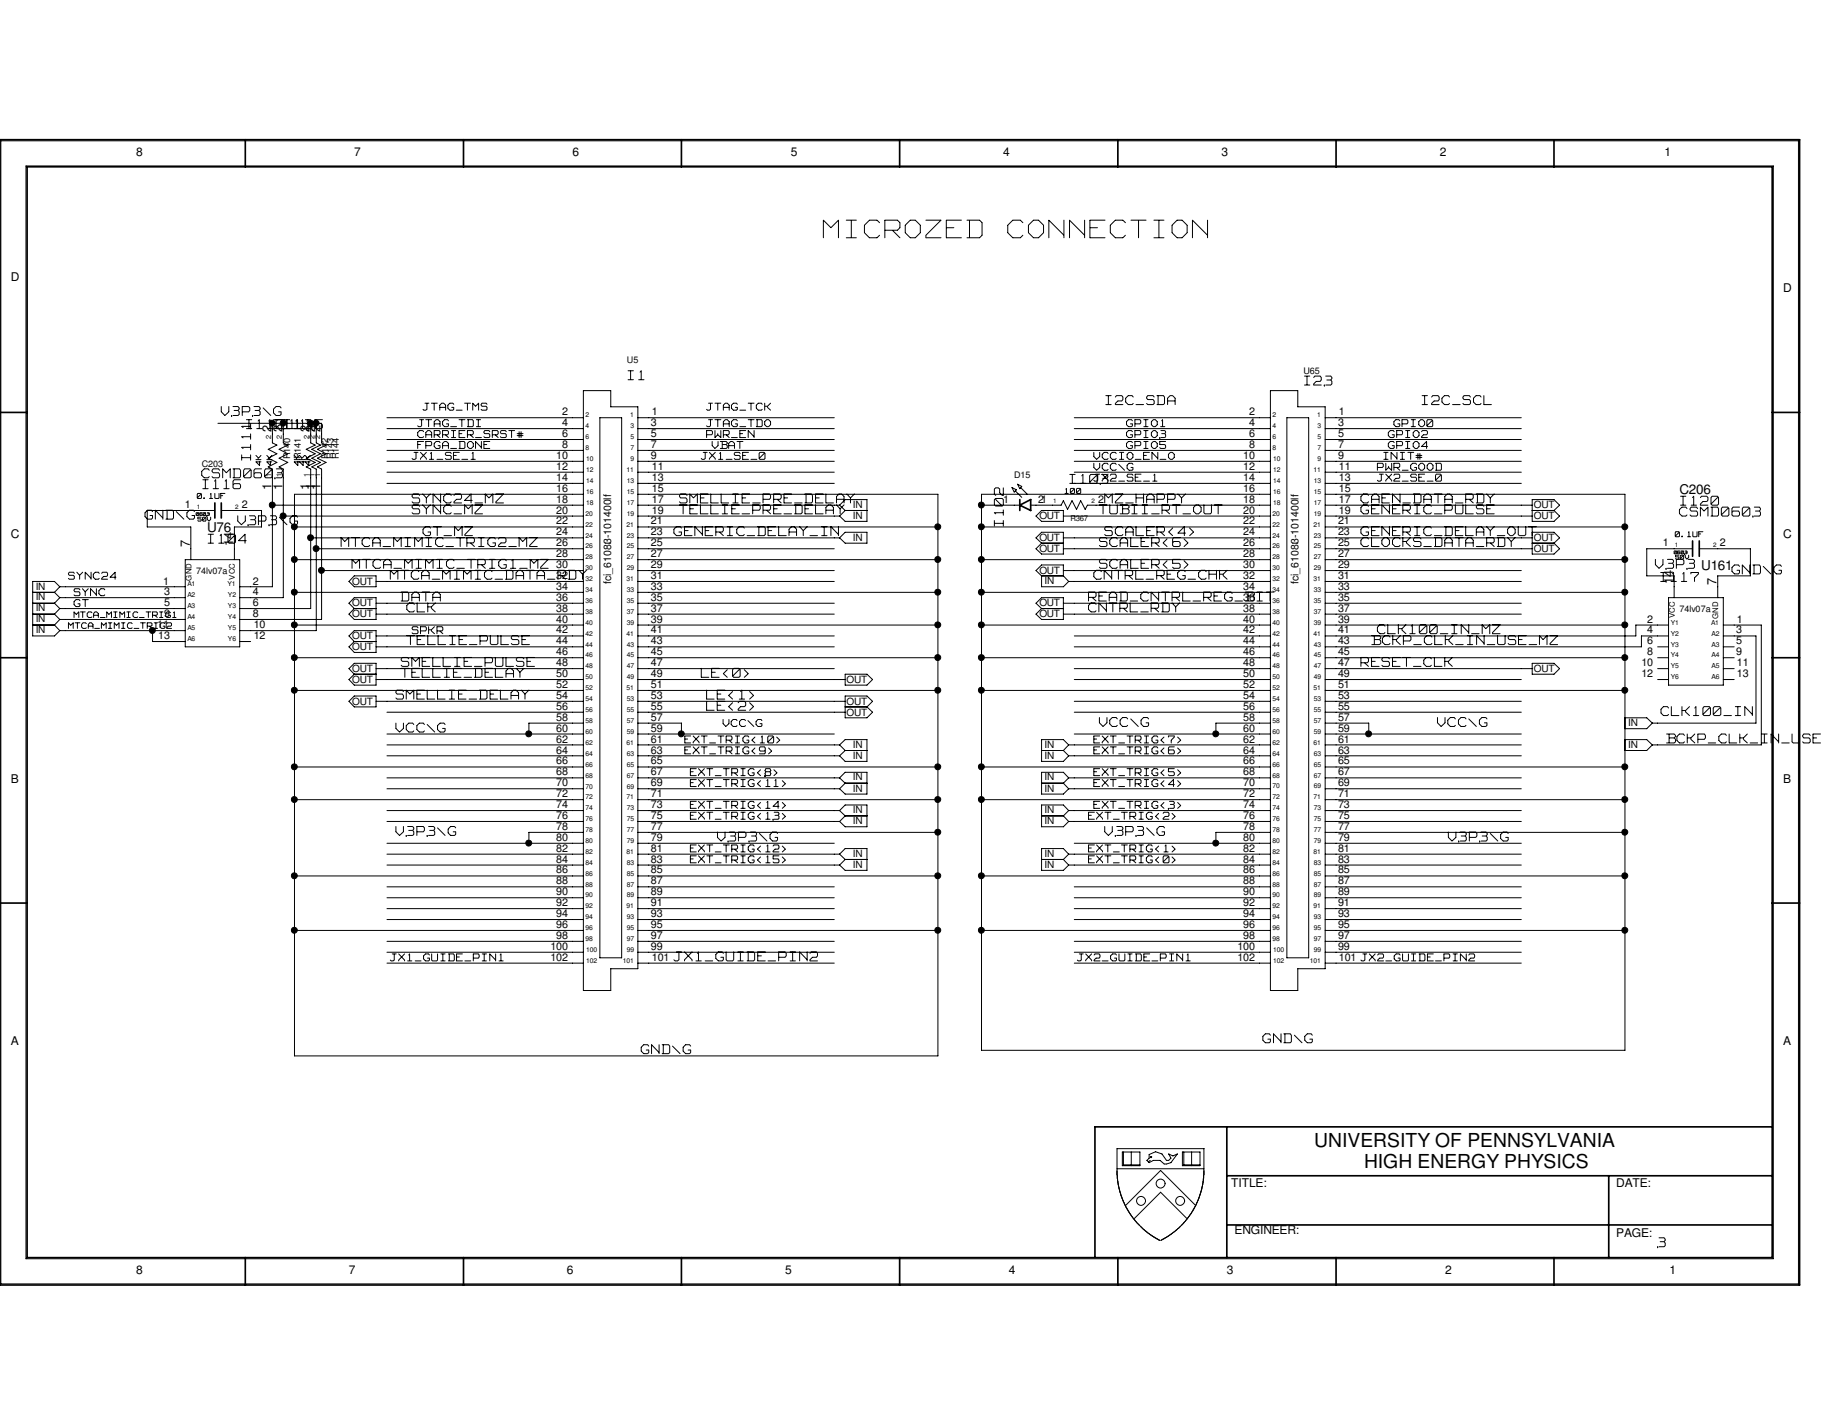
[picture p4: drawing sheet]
<svg xmlns="http://www.w3.org/2000/svg" width="279mm" height="216mm" viewBox="0 0 279 216" stroke-linecap="round" stroke-linejoin="round" font-family="sans-serif">
<defs><g id="words">
<text font-size="5.1" fill="#fff" x="124.8" y="36.6">MICROZED CONNECTION</text>
<g font-size="3" fill="#fff">
<text x="38.4" y="69.7" transform="rotate(-90 38.4 69.7)">I111</text>
<text x="152.4" y="79.7" transform="rotate(-90 152.4 79.7)">I102</text>
</g>
<g font-size="2.9">
<text x="199.1" y="173.7">UNIVERSITY OF PENNSYLVANIA</text>
<text x="206.7" y="177">HIGH ENERGY PHYSICS</text>
</g>
<g font-size="2.6" fill="#fff">
<text x="95.2" y="57.8">I1</text>
<text x="197.7" y="58.6">I23</text>
<text x="33.5" y="63.2">V3P3\G</text>
<text x="37.3" y="65.2">I112I114</text>
<text x="41.4" y="65.2">I113</text>
<text x="43.1" y="65.2">I115</text>
<text x="167.6" y="61.6">I2C_SDA</text>
<text x="215.5" y="61.6">I2C_SCL</text>
<text x="30.6" y="72.6">CSMD0603</text>
<text x="30.7" y="74.3">I116</text>
<text x="62.4" y="76.5">SYNC24_MZ</text>
<text x="103" y="76.5">SMELLIE_PRE_DELAY</text>
<text x="162.1" y="73.5">I103</text>
<text x="167.4" y="76.5">MZ_HAPPY</text>
<text x="206.2" y="76.5">CAEN_DATA_RDY</text>
<text x="254.6" y="76.8">I120</text>
<text x="22" y="78.9">GND\G</text>
<text x="31.5" y="82.5">I104</text>
<text x="36" y="79.8">V3P3\G</text>
<text x="51.7" y="83.1">MTCA_MIMIC_TRIG2_MZ</text>
<text x="62.4" y="78.1">SYNC_MZ</text>
<text x="64.1" y="81.4">GT_MZ</text>
<text x="102.1" y="81.4">GENERIC_DELAY_IN</text>
<text x="103" y="78.1">TELLIE_PRE_DELAY</text>
<text x="166.6" y="83.1">SCALER&lt;6&gt;</text>
<text x="166.6" y="78.1">TUBII_RT_OUT</text>
<text x="167.4" y="81.4">SCALER&lt;4&gt;</text>
<text x="206.2" y="78.1">GENERIC_PULSE</text>
<text x="206.2" y="81.4">GENERIC_DELAY_OUT</text>
<text x="206.2" y="83.1">CLOCKS_DATA_RDY</text>
<text x="254.5" y="78.4">CSMD0603</text>
<text x="53.3" y="86.4">MTCA_MIMIC_TRIG1_MZ</text>
<text x="59.1" y="88">MTCA_MIMIC_DATA_RDY</text>
<text x="165.7" y="88">CNTRL_REG_CHK</text>
<text x="166.6" y="86.4">SCALER&lt;5&gt;</text>
<text x="250.8" y="86.4">V3P3</text>
<text x="251.6" y="88.3">I117</text>
<text x="262.4" y="87.2">GND\G</text>
<text x="60.8" y="91.3">DATA</text>
<text x="61.6" y="93">CLK</text>
<text x="164.9" y="93">CNTRL_RDY</text>
<text x="164.9" y="91.3">READ_CNTRL_REG_BIT</text>
<text x="60.8" y="101.2">SMELLIE_PULSE</text>
<text x="61.6" y="97.9">TELLIE_PULSE</text>
<text x="206.2" y="101.2">RESET_CLK</text>
<text x="207.9" y="97.9">BCKP_CLK_IN_USE_MZ</text>
<text x="208.7" y="96.3">CLK100_IN_MZ</text>
<text x="60" y="106.2">SMELLIE_DELAY</text>
<text x="60.8" y="102.9">TELLIE_DELAY</text>
<text x="106.3" y="102.9">LE&lt;0&gt;</text>
<text x="107.1" y="106.2">LE&lt;1&gt;</text>
<text x="107.1" y="107.9">LE&lt;2&gt;</text>
<text x="60" y="111.2">VCC\G</text>
<text x="166.6" y="110.3">VCC\G</text>
<text x="217.8" y="110.3">VCC\G</text>
<text x="251.7" y="108.7">CLK100_IN</text>
<text x="252.5" y="112.8">BCKP_CLK_IN_USE</text>
<text x="60" y="126.8">V3P3\G</text>
<text x="108.7" y="127.7">V3P3\G</text>
<text x="167.4" y="126.8">V3P3\G</text>
<text x="219.5" y="127.7">V3P3\G</text>
<text x="102.1" y="145.8">JX1_GUIDE_PIN2</text>
<text x="97.2" y="159.9">GND\G</text>
<text x="191.3" y="158.2">GND\G</text>
<text x="251.2" y="189.1">3</text>
</g>
<g font-size="2" fill="#fff">
<text x="63.3" y="64.8">JTAG_TDI</text>
<text x="64.1" y="62.3">JTAG_TMS</text>
<text x="107.1" y="62.3">JTAG_TCK</text>
<text x="107.1" y="64.8">JTAG_TDO</text>
<text x="170.7" y="64.8">GPIO1</text>
<text x="211.2" y="64.8">GPIO0</text>
<text x="62.4" y="69.8">JX1_SE_1</text>
<text x="63.3" y="68.1">FPGA_DONE</text>
<text x="63.3" y="66.5">CARRIER_SRST#</text>
<text x="106.3" y="69.8">JX1_SE_0</text>
<text x="107.1" y="66.5">PWR_EN</text>
<text x="107.9" y="68.1">VBAT</text>
<text x="165.7" y="71.4">VCC\G</text>
<text x="165.7" y="69.8">VCCIO_EN_O</text>
<text x="170.7" y="68.1">GPIO5</text>
<text x="170.7" y="66.5">GPIO3</text>
<text x="208.7" y="71.4">PWR_GOOD</text>
<text x="209.7" y="69.8">INIT#</text>
<text x="210.4" y="66.5">GPIO2</text>
<text x="210.4" y="68.1">GPIO4</text>
<text x="165.7" y="73.1">JX2_SE_1</text>
<text x="208.7" y="73.1">JX2_SE_0</text>
<text x="10.4" y="87.9">SYNC24</text>
<text x="11.2" y="92.1">GT</text>
<text x="11.2" y="90.4">SYNC</text>
<text x="62.4" y="96.2">SPKR</text>
<text x="103.8" y="112.7">EXT_TRIG&lt;10&gt;</text>
<text x="109.6" y="110.2">VCC\G</text>
<text x="165.7" y="112.7">EXT_TRIG&lt;7&gt;</text>
<text x="103.8" y="114.4">EXT_TRIG&lt;9&gt;</text>
<text x="104.6" y="119.3">EXT_TRIG&lt;11&gt;</text>
<text x="104.6" y="117.7">EXT_TRIG&lt;8&gt;</text>
<text x="165.7" y="119.3">EXT_TRIG&lt;4&gt;</text>
<text x="165.7" y="117.7">EXT_TRIG&lt;5&gt;</text>
<text x="165.7" y="114.4">EXT_TRIG&lt;6&gt;</text>
<text x="104.6" y="124.3">EXT_TRIG&lt;13&gt;</text>
<text x="104.6" y="122.6">EXT_TRIG&lt;14&gt;</text>
<text x="164.9" y="124.3">EXT_TRIG&lt;2&gt;</text>
<text x="165.7" y="122.6">EXT_TRIG&lt;3&gt;</text>
<text x="104.6" y="130.9">EXT_TRIG&lt;15&gt;</text>
<text x="104.6" y="129.2">EXT_TRIG&lt;12&gt;</text>
<text x="164.9" y="129.2">EXT_TRIG&lt;1&gt;</text>
<text x="164.9" y="130.9">EXT_TRIG&lt;0&gt;</text>
<text x="59.1" y="145.8">JX1_GUIDE_PIN1</text>
<text x="163.2" y="145.8">JX2_GUIDE_PIN1</text>
<text x="206.2" y="145.8">JX2_GUIDE_PIN2</text>
</g>
<g font-size="2">
<text x="254.5" y="74.8">C206</text>
<text x="31.4" y="80.6">U76</text>
<text x="257.8" y="86.4">U161</text>
</g>
<g font-size="1.9">
<text x="41.1" y="65.4" transform="rotate(-90 41.1 65.4)">2</text>
<text x="42.8" y="65.4" transform="rotate(-90 42.8 65.4)">2</text>
<text x="46.9" y="65.4" transform="rotate(-90 46.9 65.4)">2</text>
<text x="47.8" y="65.4" transform="rotate(-90 47.8 65.4)">2</text>
<text x="48.6" y="65.4" transform="rotate(-90 48.6 65.4)">2</text>
<text x="41.1" y="74.3" transform="rotate(-90 41.1 74.3)">1</text>
<text x="42.8" y="74.3" transform="rotate(-90 42.8 74.3)">1</text>
<text x="46.9" y="74.3" transform="rotate(-90 46.9 74.3)">1</text>
<text x="47.8" y="74.3" transform="rotate(-90 47.8 74.3)">1</text>
<text x="48.6" y="74.3" transform="rotate(-90 48.6 74.3)">1</text>
<text x="28.7" y="82.8" transform="rotate(-90 28.7 82.8)">7</text>
<text x="35.3" y="82.7" transform="rotate(-90 35.3 82.7)">14</text>
<text x="253.5" y="88.5" transform="rotate(-90 253.5 88.5)">14</text>
<text x="260.1" y="88.6" transform="rotate(-90 260.1 88.6)">7</text>
</g>
<g font-size="1.8">
<text x="20.6" y="23.6">8</text>
<text x="53.7" y="23.6">7</text>
<text x="86.7" y="23.6">6</text>
<text x="119.8" y="23.6">5</text>
<text x="152" y="23.6">4</text>
<text x="185.1" y="23.6">3</text>
<text x="218.1" y="23.6">2</text>
<text x="252.2" y="23.6">1</text>
<text x="1.7" y="42.6">D</text>
<text x="270.2" y="44.2">D</text>
<text x="1.7" y="81.4">C</text>
<text x="270.2" y="81.4">C</text>
<text x="1.7" y="118.6">B</text>
<text x="270.2" y="118.6">B</text>
<text x="1.7" y="158.3">A</text>
<text x="270.2" y="158.3">A</text>
<text x="186.6" y="179.9">TITLE:</text>
<text x="244.9" y="179.9">DATE:</text>
<text x="187.1" y="187">ENGINEER:</text>
<text x="244.9" y="187.4">PAGE:</text>
<text x="20.6" y="193">8</text>
<text x="52.9" y="193">7</text>
<text x="85.9" y="193">6</text>
<text x="119" y="193">5</text>
<text x="152.9" y="193">4</text>
<text x="185.9" y="193">3</text>
<text x="218.9" y="193">2</text>
<text x="253" y="193">1</text>
</g>
<g font-size="1.7" fill="#fff">
<text x="39.8" y="70.5" transform="rotate(-90 39.8 70.5)">4K</text>
<text x="41.4" y="70.5" transform="rotate(-90 41.4 70.5)">4K</text>
<text x="45.6" y="70.5" transform="rotate(-90 45.6 70.5)">4K</text>
<text x="46.4" y="70.5" transform="rotate(-90 46.4 70.5)">4K</text>
<text x="47.2" y="70.5" transform="rotate(-90 47.2 70.5)">4K</text>
</g>
<g font-size="1.6">
<text x="85.2" y="64.6">4</text>
<text x="85.2" y="62.9">2</text>
<text x="98.6" y="64.6">3</text>
<text x="98.8" y="62.9">1</text>
<text x="189.3" y="64.6">4</text>
<text x="189.3" y="62.9">2</text>
<text x="202.7" y="64.6">3</text>
<text x="202.9" y="62.9">1</text>
<text x="84.3" y="71.2">12</text>
<text x="84.3" y="69.6">10</text>
<text x="85.2" y="67.9">8</text>
<text x="85.2" y="66.3">6</text>
<text x="98.6" y="69.6">9</text>
<text x="98.6" y="67.9">7</text>
<text x="98.6" y="66.3">5</text>
<text x="98.8" y="71.2">11</text>
<text x="188.4" y="71.2">12</text>
<text x="188.4" y="69.6">10</text>
<text x="189.3" y="67.9">8</text>
<text x="189.3" y="66.3">6</text>
<text x="202.7" y="69.6">9</text>
<text x="202.7" y="67.9">7</text>
<text x="202.7" y="66.3">5</text>
<text x="202.9" y="71.2">11</text>
<text x="28" y="77">1</text>
<text x="36.7" y="77">2</text>
<text x="84.3" y="77.8">20</text>
<text x="84.3" y="76.2">18</text>
<text x="84.3" y="74.5">16</text>
<text x="84.3" y="72.9">14</text>
<text x="98.8" y="77.8">19</text>
<text x="98.8" y="76.2">17</text>
<text x="98.8" y="74.5">15</text>
<text x="98.8" y="72.9">13</text>
<text x="152" y="76.2">1</text>
<text x="157.3" y="76.2">21</text>
<text x="166.4" y="76.2">2</text>
<text x="188.4" y="77.8">20</text>
<text x="188.4" y="76.2">18</text>
<text x="188.4" y="74.5">16</text>
<text x="188.4" y="72.9">14</text>
<text x="202.9" y="77.8">19</text>
<text x="202.9" y="76.2">17</text>
<text x="202.9" y="74.5">15</text>
<text x="202.9" y="72.9">13</text>
<text x="84.3" y="82.8">26</text>
<text x="84.3" y="81.1">24</text>
<text x="84.3" y="79.5">22</text>
<text x="98.6" y="82.8">25</text>
<text x="98.6" y="81.1">23</text>
<text x="98.6" y="79.5">21</text>
<text x="188.4" y="82.8">26</text>
<text x="188.4" y="81.1">24</text>
<text x="188.4" y="79.5">22</text>
<text x="202.7" y="82.8">25</text>
<text x="202.7" y="81.1">23</text>
<text x="202.7" y="79.5">21</text>
<text x="251.9" y="82.8">1</text>
<text x="260.6" y="82.8">2</text>
<text x="24.7" y="88.6">1</text>
<text x="38.3" y="88.6">2</text>
<text x="84.3" y="89.4">34</text>
<text x="84.3" y="87.7">32</text>
<text x="84.3" y="86.1">30</text>
<text x="84.3" y="84.4">28</text>
<text x="92.6" y="88.5" transform="rotate(-90 92.6 88.5)">fci_61083-101400lf</text>
<text x="98.6" y="89.4">33</text>
<text x="98.6" y="87.7">31</text>
<text x="98.6" y="86.1">29</text>
<text x="98.6" y="84.4">27</text>
<text x="188.4" y="89.4">34</text>
<text x="188.4" y="87.7">32</text>
<text x="188.4" y="86.1">30</text>
<text x="188.4" y="84.4">28</text>
<text x="196.7" y="88.5" transform="rotate(-90 196.7 88.5)">fci_61083-101400lf</text>
<text x="202.7" y="89.4">33</text>
<text x="202.7" y="87.7">31</text>
<text x="202.7" y="86.1">29</text>
<text x="202.7" y="84.4">27</text>
<text x="23.8" y="95.2">11</text>
<text x="24.8" y="93.5">9</text>
<text x="24.8" y="91.9">5</text>
<text x="24.8" y="90.2">3</text>
<text x="38.3" y="93.5">8</text>
<text x="38.3" y="91.9">6</text>
<text x="38.3" y="90.2">4</text>
<text x="38.4" y="95.2">10</text>
<text x="84.3" y="96">42</text>
<text x="84.3" y="94.3">40</text>
<text x="84.3" y="92.7">38</text>
<text x="84.3" y="91">36</text>
<text x="98.6" y="96">41</text>
<text x="98.6" y="94.3">39</text>
<text x="98.6" y="92.7">37</text>
<text x="98.6" y="91">35</text>
<text x="188.4" y="96">42</text>
<text x="188.4" y="94.3">40</text>
<text x="188.4" y="92.7">38</text>
<text x="188.4" y="91">36</text>
<text x="202.7" y="96">41</text>
<text x="202.7" y="94.3">39</text>
<text x="202.7" y="92.7">37</text>
<text x="202.7" y="91">35</text>
<text x="249.6" y="96">4</text>
<text x="249.6" y="94.3">2</text>
<text x="263.1" y="96">3</text>
<text x="263.2" y="94.3">1</text>
<text x="24" y="96.8">13</text>
<text x="38.4" y="96.8">12</text>
<text x="84.3" y="100.9">48</text>
<text x="84.3" y="99.3">46</text>
<text x="84.3" y="97.6">44</text>
<text x="98.6" y="100.9">47</text>
<text x="98.6" y="99.3">45</text>
<text x="98.6" y="97.6">43</text>
<text x="188.4" y="100.9">48</text>
<text x="188.4" y="99.3">46</text>
<text x="188.4" y="97.6">44</text>
<text x="202.7" y="100.9">47</text>
<text x="202.7" y="99.3">45</text>
<text x="202.7" y="97.6">43</text>
<text x="248.7" y="100.9">10</text>
<text x="249.6" y="99.3">8</text>
<text x="249.6" y="97.6">6</text>
<text x="263.1" y="99.3">9</text>
<text x="263.1" y="97.6">5</text>
<text x="263.2" y="100.9">11</text>
<text x="84.3" y="107.6">56</text>
<text x="84.3" y="105.9">54</text>
<text x="84.3" y="104.2">52</text>
<text x="84.3" y="102.6">50</text>
<text x="98.6" y="107.6">55</text>
<text x="98.6" y="105.9">53</text>
<text x="98.6" y="104.2">51</text>
<text x="98.6" y="102.6">49</text>
<text x="188.4" y="107.6">56</text>
<text x="188.4" y="105.9">54</text>
<text x="188.4" y="104.2">52</text>
<text x="188.4" y="102.6">50</text>
<text x="202.7" y="107.6">55</text>
<text x="202.7" y="105.9">53</text>
<text x="202.7" y="104.2">51</text>
<text x="202.7" y="102.6">49</text>
<text x="248.7" y="102.6">12</text>
<text x="263.2" y="102.6">13</text>
<text x="84.3" y="112.5">62</text>
<text x="84.3" y="110.9">60</text>
<text x="84.3" y="109.2">58</text>
<text x="98.6" y="112.5">61</text>
<text x="98.6" y="110.9">59</text>
<text x="98.6" y="109.2">57</text>
<text x="188.4" y="112.5">62</text>
<text x="188.4" y="110.9">60</text>
<text x="188.4" y="109.2">58</text>
<text x="202.7" y="112.5">61</text>
<text x="202.7" y="110.9">59</text>
<text x="202.7" y="109.2">57</text>
<text x="84.3" y="119.1">70</text>
<text x="84.3" y="117.5">68</text>
<text x="84.3" y="115.8">66</text>
<text x="84.3" y="114.2">64</text>
<text x="98.6" y="119.1">69</text>
<text x="98.6" y="117.5">67</text>
<text x="98.6" y="115.8">65</text>
<text x="98.6" y="114.2">63</text>
<text x="188.4" y="119.1">70</text>
<text x="188.4" y="117.5">68</text>
<text x="188.4" y="115.8">66</text>
<text x="188.4" y="114.2">64</text>
<text x="202.7" y="119.1">69</text>
<text x="202.7" y="117.5">67</text>
<text x="202.7" y="115.8">65</text>
<text x="202.7" y="114.2">63</text>
<text x="84.3" y="125.7">78</text>
<text x="84.3" y="124.1">76</text>
<text x="84.3" y="122.4">74</text>
<text x="84.3" y="120.8">72</text>
<text x="98.6" y="125.7">77</text>
<text x="98.6" y="124.1">75</text>
<text x="98.6" y="122.4">73</text>
<text x="98.6" y="120.8">71</text>
<text x="188.4" y="125.7">78</text>
<text x="188.4" y="124.1">76</text>
<text x="188.4" y="122.4">74</text>
<text x="188.4" y="120.8">72</text>
<text x="202.7" y="125.7">77</text>
<text x="202.7" y="124.1">75</text>
<text x="202.7" y="122.4">73</text>
<text x="202.7" y="120.8">71</text>
<text x="84.3" y="130.7">84</text>
<text x="84.3" y="129">82</text>
<text x="84.3" y="127.4">80</text>
<text x="98.6" y="130.7">83</text>
<text x="98.6" y="129">81</text>
<text x="98.6" y="127.4">79</text>
<text x="188.4" y="130.7">84</text>
<text x="188.4" y="129">82</text>
<text x="188.4" y="127.4">80</text>
<text x="202.7" y="130.7">83</text>
<text x="202.7" y="129">81</text>
<text x="202.7" y="127.4">79</text>
<text x="84.3" y="137.3">92</text>
<text x="84.3" y="135.6">90</text>
<text x="84.3" y="134">88</text>
<text x="84.3" y="132.3">86</text>
<text x="98.6" y="137.3">91</text>
<text x="98.6" y="135.6">89</text>
<text x="98.6" y="134">87</text>
<text x="98.6" y="132.3">85</text>
<text x="188.4" y="137.3">92</text>
<text x="188.4" y="135.6">90</text>
<text x="188.4" y="134">88</text>
<text x="188.4" y="132.3">86</text>
<text x="202.7" y="137.3">91</text>
<text x="202.7" y="135.6">89</text>
<text x="202.7" y="134">87</text>
<text x="202.7" y="132.3">85</text>
<text x="83.4" y="143.9">100</text>
<text x="84.3" y="142.2">98</text>
<text x="84.3" y="140.6">96</text>
<text x="84.3" y="138.9">94</text>
<text x="98.6" y="143.9">99</text>
<text x="98.6" y="142.2">97</text>
<text x="98.6" y="140.6">95</text>
<text x="98.6" y="138.9">93</text>
<text x="187.5" y="143.9">100</text>
<text x="188.4" y="142.2">98</text>
<text x="188.4" y="140.6">96</text>
<text x="188.4" y="138.9">94</text>
<text x="202.7" y="143.9">99</text>
<text x="202.7" y="142.2">97</text>
<text x="202.7" y="140.6">95</text>
<text x="202.7" y="138.9">93</text>
<text x="83.4" y="145.5">102</text>
<text x="98.8" y="145.5">101</text>
<text x="187.5" y="145.5">102</text>
<text x="202.9" y="145.5">101</text>
</g>
<g font-size="1.6" fill="#fff">
<text x="10.4" y="95.3">MTCA_MIMIC_TRIG2</text>
<text x="11.2" y="93.7">MTCA_MIMIC_TRIG1</text>
</g>
<g font-size="1.5" fill="#fff">
<text x="29.9" y="75.6">0.1UF</text>
<text x="161.4" y="74.9">100</text>
<text x="253.8" y="81.4">0.1UF</text>
</g>
<g font-size="1.5">
<text x="129.2" y="77">IN</text>
<text x="232.4" y="77">OUT</text>
<text x="129.2" y="78.6">IN</text>
<text x="129.2" y="81.9">IN</text>
<text x="157.5" y="83.6">OUT</text>
<text x="157.5" y="82">OUT</text>
<text x="157.5" y="78.7">OUT</text>
<text x="232.4" y="83.6">OUT</text>
<text x="232.4" y="82">OUT</text>
<text x="232.4" y="78.7">OUT</text>
<text x="5.4" y="89.3">IN</text>
<text x="53.4" y="88.6">OUT</text>
<text x="157.5" y="86.9">OUT</text>
<text x="158.3" y="88.5">IN</text>
<text x="5.4" y="95.9">IN</text>
<text x="5.4" y="94.3">IN</text>
<text x="5.4" y="92.6">IN</text>
<text x="5.4" y="91">IN</text>
<text x="53.4" y="93.5">OUT</text>
<text x="53.4" y="91.9">OUT</text>
<text x="157.5" y="91.9">OUT</text>
<text x="157.5" y="93.5">OUT</text>
<text x="53.4" y="98.5">OUT</text>
<text x="53.4" y="101.8">OUT</text>
<text x="53.4" y="96.9">OUT</text>
<text x="232.4" y="101.8">OUT</text>
<text x="53.4" y="106.8">OUT</text>
<text x="53.4" y="103.5">OUT</text>
<text x="128.3" y="103.5">OUT</text>
<text x="128.3" y="106.8">OUT</text>
<text x="128.3" y="108.4">OUT</text>
<text x="129.2" y="113.3">IN</text>
<text x="158.3" y="113.3">IN</text>
<text x="246.7" y="110">IN</text>
<text x="246.7" y="113.3">IN</text>
<text x="129.2" y="119.9">IN</text>
<text x="129.2" y="118.2">IN</text>
<text x="129.2" y="114.9">IN</text>
<text x="158.3" y="119.9">IN</text>
<text x="158.3" y="118.2">IN</text>
<text x="158.3" y="114.9">IN</text>
<text x="129.2" y="124.9">IN</text>
<text x="129.2" y="123.2">IN</text>
<text x="158.3" y="124.9">IN</text>
<text x="158.3" y="123.2">IN</text>
<text x="129.2" y="131.5">IN</text>
<text x="129.2" y="129.8">IN</text>
<text x="158.3" y="131.5">IN</text>
<text x="158.3" y="129.8">IN</text>
</g>
<g font-size="1.4">
<text x="95" y="55">U5</text>
<text x="197.5" y="56.6">U65</text>
<text x="30.6" y="70.7">C203</text>
<text x="43.9" y="69.6" transform="rotate(-90 43.9 69.6)">R140</text>
<text x="45.6" y="69.6" transform="rotate(-90 45.6 69.6)">R141</text>
<text x="49.7" y="69.6" transform="rotate(-90 49.7 69.6)">R142</text>
<text x="50.5" y="69.6" transform="rotate(-90 50.5 69.6)">R143</text>
<text x="51.4" y="69.6" transform="rotate(-90 51.4 69.6)">R144</text>
<text x="153.7" y="72.3">D15</text>
<text x="29.7" y="87">74lv07a</text>
<text x="254.5" y="92.8">74lv07a</text>
</g>
<g font-size="1.2" fill="#fff">
<text x="30" y="79.1">50V</text>
<text x="253.9" y="84.8">50V</text>
</g>
<g font-size="1.2">
<text x="162.2" y="79">R367</text>
<text x="29" y="88" transform="rotate(-90 29 88)">GND</text>
<text x="35.6" y="87.8" transform="rotate(-90 35.6 87.8)">VCC</text>
<text x="253.7" y="93.6" transform="rotate(-90 253.7 93.6)">VCC</text>
<text x="260.3" y="93.8" transform="rotate(-90 260.3 93.8)">GND</text>
</g>
<g font-size="1.1">
<text x="41.1" y="66.5" transform="rotate(-90 41.1 66.5)">2</text>
<text x="42.7" y="66.5" transform="rotate(-90 42.7 66.5)">2</text>
<text x="46.9" y="66.5" transform="rotate(-90 46.9 66.5)">2</text>
<text x="47.7" y="66.5" transform="rotate(-90 47.7 66.5)">2</text>
<text x="48.5" y="66.5" transform="rotate(-90 48.5 66.5)">2</text>
<text x="41.1" y="72.3" transform="rotate(-90 41.1 72.3)">1</text>
<text x="42.7" y="72.3" transform="rotate(-90 42.7 72.3)">1</text>
<text x="46.9" y="72.3" transform="rotate(-90 46.9 72.3)">1</text>
<text x="47.7" y="72.3" transform="rotate(-90 47.7 72.3)">1</text>
<text x="48.5" y="72.3" transform="rotate(-90 48.5 72.3)">1</text>
</g>
<g font-size="1">
<text x="88.7" y="64.9">4</text>
<text x="88.7" y="63.2">2</text>
<text x="95.5" y="63.2">1</text>
<text x="95.5" y="64.9">3</text>
<text x="192.8" y="64.9">4</text>
<text x="192.8" y="63.2">2</text>
<text x="199.6" y="63.2">1</text>
<text x="199.6" y="64.9">3</text>
<text x="88.7" y="68.2">8</text>
<text x="88.7" y="66.5">6</text>
<text x="88.8" y="71.5">12</text>
<text x="88.8" y="69.9">10</text>
<text x="94.9" y="71.5">11</text>
<text x="95.5" y="69.9">9</text>
<text x="95.5" y="66.5">5</text>
<text x="95.5" y="68.2">7</text>
<text x="192.8" y="68.2">8</text>
<text x="192.8" y="66.5">6</text>
<text x="192.9" y="71.5">12</text>
<text x="192.9" y="69.9">10</text>
<text x="199" y="71.5">11</text>
<text x="199.6" y="69.9">9</text>
<text x="199.6" y="66.5">5</text>
<text x="199.6" y="68.2">7</text>
<text x="88.8" y="76.5">18</text>
<text x="88.8" y="74.8">16</text>
<text x="88.8" y="73.2">14</text>
<text x="95" y="74.8">15</text>
<text x="95" y="76.5">17</text>
<text x="95" y="73.2">13</text>
<text x="192.9" y="76.5">18</text>
<text x="192.9" y="74.8">16</text>
<text x="192.9" y="73.2">14</text>
<text x="199.1" y="74.8">15</text>
<text x="199.1" y="76.5">17</text>
<text x="199.1" y="73.2">13</text>
<text x="88.7" y="83.1">26</text>
<text x="88.7" y="81.4">24</text>
<text x="88.7" y="79.8">22</text>
<text x="88.7" y="78.1">20</text>
<text x="94.9" y="79.8">21</text>
<text x="95" y="83.1">25</text>
<text x="95" y="81.4">23</text>
<text x="95" y="78.1">19</text>
<text x="192.8" y="83.1">26</text>
<text x="192.8" y="81.4">24</text>
<text x="192.8" y="79.8">22</text>
<text x="192.8" y="78.1">20</text>
<text x="199" y="79.8">21</text>
<text x="199.1" y="83.1">25</text>
<text x="199.1" y="81.4">23</text>
<text x="199.1" y="78.1">19</text>
<text x="28.4" y="88.9">A1</text>
<text x="34.5" y="88.9">Y1</text>
<text x="88.7" y="89.7">34</text>
<text x="88.7" y="88.1">32</text>
<text x="88.7" y="86.4">30</text>
<text x="88.7" y="84.8">28</text>
<text x="94.9" y="88.1">31</text>
<text x="95" y="89.7">33</text>
<text x="95" y="86.4">29</text>
<text x="95" y="84.8">27</text>
<text x="192.8" y="89.7">34</text>
<text x="192.8" y="88.1">32</text>
<text x="192.8" y="86.4">30</text>
<text x="192.8" y="84.8">28</text>
<text x="199" y="88.1">31</text>
<text x="199.1" y="89.7">33</text>
<text x="199.1" y="86.4">29</text>
<text x="199.1" y="84.8">27</text>
<text x="28.4" y="95.5">A5</text>
<text x="28.4" y="93.8">A4</text>
<text x="28.4" y="92.2">A3</text>
<text x="28.4" y="90.5">A2</text>
<text x="34.5" y="95.5">Y5</text>
<text x="34.5" y="93.8">Y4</text>
<text x="34.5" y="92.2">Y3</text>
<text x="34.5" y="90.5">Y2</text>
<text x="88.7" y="94.7">40</text>
<text x="88.7" y="93">38</text>
<text x="88.7" y="91.4">36</text>
<text x="95" y="94.7">39</text>
<text x="95" y="93">37</text>
<text x="95" y="91.4">35</text>
<text x="192.8" y="94.7">40</text>
<text x="192.8" y="93">38</text>
<text x="192.8" y="91.4">36</text>
<text x="199.1" y="94.7">39</text>
<text x="199.1" y="93">37</text>
<text x="199.1" y="91.4">35</text>
<text x="253.2" y="94.7">Y1</text>
<text x="259.2" y="94.7">A1</text>
<text x="28.4" y="97.2">A6</text>
<text x="34.5" y="97.2">Y6</text>
<text x="88.7" y="101.3">48</text>
<text x="88.7" y="99.6">46</text>
<text x="88.7" y="96.3">42</text>
<text x="88.7" y="98">44</text>
<text x="94.9" y="96.3">41</text>
<text x="95" y="101.3">47</text>
<text x="95" y="99.6">45</text>
<text x="95" y="98">43</text>
<text x="192.8" y="101.3">48</text>
<text x="192.8" y="99.6">46</text>
<text x="192.8" y="96.3">42</text>
<text x="192.8" y="98">44</text>
<text x="199" y="96.3">41</text>
<text x="199.1" y="101.3">47</text>
<text x="199.1" y="99.6">45</text>
<text x="199.1" y="98">43</text>
<text x="253.2" y="101.3">Y5</text>
<text x="253.2" y="99.6">Y4</text>
<text x="253.2" y="98">Y3</text>
<text x="253.2" y="96.3">Y2</text>
<text x="259.3" y="101.3">A5</text>
<text x="259.3" y="99.6">A4</text>
<text x="259.3" y="98">A3</text>
<text x="259.3" y="96.3">A2</text>
<text x="88.7" y="107.9">56</text>
<text x="88.7" y="104.6">52</text>
<text x="88.7" y="102.9">50</text>
<text x="88.7" y="106.2">54</text>
<text x="94.9" y="104.6">51</text>
<text x="95" y="107.9">55</text>
<text x="95" y="102.9">49</text>
<text x="95" y="106.2">53</text>
<text x="192.8" y="107.9">56</text>
<text x="192.8" y="104.6">52</text>
<text x="192.8" y="102.9">50</text>
<text x="192.8" y="106.2">54</text>
<text x="199" y="104.6">51</text>
<text x="199.1" y="107.9">55</text>
<text x="199.1" y="102.9">49</text>
<text x="199.1" y="106.2">53</text>
<text x="253.2" y="102.9">Y6</text>
<text x="259.3" y="102.9">A6</text>
<text x="88.7" y="112.8">62</text>
<text x="88.7" y="111.2">60</text>
<text x="88.7" y="109.5">58</text>
<text x="94.9" y="112.8">61</text>
<text x="95" y="111.2">59</text>
<text x="95" y="109.5">57</text>
<text x="192.8" y="112.8">62</text>
<text x="192.8" y="111.2">60</text>
<text x="192.8" y="109.5">58</text>
<text x="199" y="112.8">61</text>
<text x="199.1" y="111.2">59</text>
<text x="199.1" y="109.5">57</text>
<text x="88.7" y="119.5">70</text>
<text x="88.7" y="116.2">66</text>
<text x="88.7" y="117.8">68</text>
<text x="88.7" y="114.5">64</text>
<text x="95" y="119.5">69</text>
<text x="95" y="116.2">65</text>
<text x="95" y="117.8">67</text>
<text x="95" y="114.5">63</text>
<text x="192.8" y="119.5">70</text>
<text x="192.8" y="116.2">66</text>
<text x="192.8" y="117.8">68</text>
<text x="192.8" y="114.5">64</text>
<text x="199.1" y="119.5">69</text>
<text x="199.1" y="116.2">65</text>
<text x="199.1" y="117.8">67</text>
<text x="199.1" y="114.5">63</text>
<text x="88.7" y="124.4">76</text>
<text x="88.7" y="122.8">74</text>
<text x="88.7" y="121.1">72</text>
<text x="94.9" y="121.1">71</text>
<text x="95" y="124.4">75</text>
<text x="95" y="122.8">73</text>
<text x="192.8" y="124.4">76</text>
<text x="192.8" y="122.8">74</text>
<text x="192.8" y="121.1">72</text>
<text x="199" y="121.1">71</text>
<text x="199.1" y="124.4">75</text>
<text x="199.1" y="122.8">73</text>
<text x="88.7" y="131">84</text>
<text x="88.7" y="129.4">82</text>
<text x="88.7" y="127.7">80</text>
<text x="88.7" y="126.1">78</text>
<text x="94.9" y="129.4">81</text>
<text x="95" y="131">83</text>
<text x="95" y="127.7">79</text>
<text x="95" y="126.1">77</text>
<text x="192.8" y="131">84</text>
<text x="192.8" y="129.4">82</text>
<text x="192.8" y="127.7">80</text>
<text x="192.8" y="126.1">78</text>
<text x="199" y="129.4">81</text>
<text x="199.1" y="131">83</text>
<text x="199.1" y="127.7">79</text>
<text x="199.1" y="126.1">77</text>
<text x="88.7" y="137.6">92</text>
<text x="88.7" y="136">90</text>
<text x="88.7" y="132.7">86</text>
<text x="88.7" y="134.3">88</text>
<text x="94.9" y="137.6">91</text>
<text x="95" y="136">89</text>
<text x="95" y="132.7">85</text>
<text x="95" y="134.3">87</text>
<text x="192.8" y="137.6">92</text>
<text x="192.8" y="136">90</text>
<text x="192.8" y="132.7">86</text>
<text x="192.8" y="134.3">88</text>
<text x="199" y="137.6">91</text>
<text x="199.1" y="136">89</text>
<text x="199.1" y="132.7">85</text>
<text x="199.1" y="134.3">87</text>
<text x="88.7" y="140.9">96</text>
<text x="88.7" y="142.6">98</text>
<text x="88.7" y="139.3">94</text>
<text x="95" y="140.9">95</text>
<text x="95" y="142.6">97</text>
<text x="95" y="139.3">93</text>
<text x="192.8" y="140.9">96</text>
<text x="192.8" y="142.6">98</text>
<text x="192.8" y="139.3">94</text>
<text x="199.1" y="140.9">95</text>
<text x="199.1" y="142.6">97</text>
<text x="199.1" y="139.3">93</text>
<text x="88.8" y="145.9">102</text>
<text x="88.8" y="144.2">100</text>
<text x="94.4" y="145.9">101</text>
<text x="95" y="144.2">99</text>
<text x="192.9" y="145.9">102</text>
<text x="192.9" y="144.2">100</text>
<text x="198.5" y="145.9">101</text>
<text x="199.1" y="144.2">99</text>
</g>
<g font-size=".9">
<text x="29.8" y="77">1</text>
<text x="35.6" y="77.1">2</text>
<text x="159.6" y="76.2">1</text>
<text x="165.4" y="76.2">2</text>
<text x="253.7" y="82.8">1</text>
<text x="259.6" y="82.8">2</text>
</g>
<g font-size=".8" fill="#fff">
<text x="29.7" y="78.2">0603</text>
<text x="253.7" y="84">0603</text>
</g>
</g></defs>
<g fill="none" stroke="#000" stroke-width=".25">
<path d="M0 21.2h272.7v173.5h-272.7zM4.1 25.3h264.4v165.2h-264.4zM37.2 21.2v4.1M70.2 21.2v4.1M103.3 21.2v4.1M136.3 21.2v4.1M169.4 21.2v4.1M202.4 21.2v4.1M235.5 21.2v4.1M0 62.5h4.1M32.6 76.2v2.3M33.5 76.2v2.3"/>
<path d="M154.5 75.7v1.6M154.5 76.5l1.7-.8v1.6zM268.5 62.5h4.2M0 99.7h4.1M256.5 82v2.3M257.5 82v2.3M268.5 99.7h4.2M0 136.8h4.1M268.5 136.8h4.2M185.9 178.1h82.6M185.9 170.7v19.8M243.8 178.1v12.4"/>
<path d="M268.5 170.7h-102.6v19.7M37.2 190.5v4.2M70.2 190.5v4.2M103.3 190.5v4.2M136.3 190.5v4.2M169.4 190.5v4.2M185.9 185.6h82.6M202.4 190.5v4.2M235.5 190.5v4.2"/>
</g>
<g fill="none" stroke="#000" stroke-width=".15">
<path d="M.1 21.3h272.4v173.2h-272.4zM3.9 25.1h264.8v165.6h-264.8zM124.8 33.4l1.1 1.1M124.8 33.4v2.6M127 33.4v2.6M127 33.4l-1.1 1.1M128.2 33.4h1.6M128.2 36h1.6M129 33.4v2.6M131 34.2v1M131 35.3l.7 .7M131.7 33.4l-.7 .7"/>
<path d="M131.8 33.4h1M131.8 36h1M132.9 33.4l.4 .3M133.3 35.6l-.4 .4M134.1 33.4h1.8M134.1 33.4v2.6M134.1 34.9h1.8M135.3 34.9l1.1 1.1M136 33.4l.4 .3M136.4 34.5l-.4 .4M136.4 33.8v.7M137.2 35.3l.7 .7"/>
<path d="M137.2 34.2v1M137.9 33.4l-.7 .7M138 33.4h.6M138 36h.6M138.7 33.4l.7 .7M139.4 35.3l-.7 .7M139.4 34.2v1M140.3 35.7v.3M140.3 33.4h2.2M140.3 36h2.3M142.6 33.4l-2.3 2.2M143.4 33.4h2.3"/>
<path d="M143.4 33.4v2.6M143.4 36h2.3M143.4 34.5h1.1M146.5 33.4h1.9M146.5 36h1.9M146.9 33.4v2.6M148.4 33.4l.4 .3M148.8 35.6l-.4 .4M148.8 33.8v1.8M152.7 34.2v1M152.7 35.3l.8 .7M153.5 33.4l-.8 .7"/>
<path d="M153.5 33.4h1.1M153.5 36h1.1M154.6 33.4l.4 .3M155 35.6l-.4 .4M155.8 35.3l.8 .7M155.8 34.2v1M156.6 33.4l-.8 .7M156.6 33.4h.7M156.6 36h.7M157.4 33.4l.7 .7M158.1 34.2v1M158.1 35.3l-.7 .7"/>
<path d="M158.9 33.4l2.3 2.2M158.9 33.4v2.6M161.2 33.4v2.6M162.1 33.4l2.2 2.2M162.1 33.4v2.6M164.3 33.4v2.6M165.1 33.4h2.3M165.1 33.4v2.6M165.2 36h2.2M165.2 34.5h1.1M168.2 34.2v1M168.2 35.3l.8 .7"/>
<path d="M169 33.4l-.8 .7M169 33.4h1.1M169 36h1.1M170.1 33.4l.4 .3M170.5 35.6l-.4 .4M171.4 33.4h2.3M172.5 33.4v2.6M174.8 33.4h1.6M174.8 36h1.6M175.6 33.4v2.6M177.6 34.2v1M177.6 35.3l.8 .7"/>
<path d="M178.4 33.4l-.8 .7M178.4 33.4h.7M178.4 36h.7M179.1 33.4l.8 .7M179.9 34.2v1M179.9 35.3l-.8 .7M180.7 33.4l2.2 2.2M180.7 33.4v2.6M183 33.4v2.6M88.4 59.2h4.1v2.4h4.1v85.2h-4.1v3.3h-4.1zM95.2 57.5h.8M95.2 56.2h.8"/>
<path d="M95.5 56.2v1.3M96.8 57.5h.8M97.2 56.2l-.2 .2M97.2 56.2v1.3M167.6 59.9h.8M167.9 60v1.3M169.2 59.9l-.2 .3M169.2 59.9h.7M170 59.9l.1 .3M170.9 59.9l-.3 .4M171 59.9h.5M171.5 59.9l.2 .3"/>
<path d="M173.9 59.9l-.1 .2M173.9 59.9h.8M174.7 59.9l.2 .3M175.3 59.9h.9M175.5 60v1.3M176.3 59.9l.1 .3M177.3 59.9l-.4 .4M177.3 59.9h.3M177.7 59.9l.4 .4M192.5 59.2h4.1v2.4h4.2v85.2h-4.2v3.3h-4.1zM197.7 58.3h.8M197.7 57h.8"/>
<path d="M198 57v1.3M199.1 58.2v.1M199.1 58.3h1.1M199.2 57l-.1 .2M199.3 57h.7M199.4 57.8l-.3 .4M199.5 57.8h.5M200 57l.2 .2M200.2 57.2v.3M200.2 57.6l-.2 .2M200.7 58.3h.1M200.9 58.3h.7"/>
<path d="M200.9 57h.7M201 57.6h.6M201.6 57l.2 .2M201.7 57.6l.1 .2M201.8 57.2v.1M201.8 57.8v.3M201.8 58.2l-.2 .1M201.8 57.4l-.2 .2M215.5 59.9h.8M215.9 60v1.3M217.1 59.9l-.2 .3M217.1 59.9h.7"/>
<path d="M217.9 59.9l.2 .3M218.9 59.9l-.4 .4M218.9 59.9h.5M219.5 59.9l.1 .3M221.8 59.9l-.1 .2M221.9 59.9h.7M222.6 59.9l.2 .3M223.6 59.9l-.3 .4M223.7 59.9h.5M224.2 59.9l.2 .3M224.8 59.9v1.4M22 77.7v.5"/>
<path d="M22 78.3l.4 .4M22.4 77.3l-.4 .4M22.4 77.3h.5M22.4 78.7h.5M22.7 78.1h.4M22.9 77.3l.2 .2M23.1 78.5l-.2 .2M23.1 78.1v.3M23.5 77.3l1.1 1.1M23.5 77.3v1.4M24.7 77.3v1.4M25.1 77.3h1"/>
<path d="M25.1 78.7h1M25.3 77.3v1.3M26.1 77.3l.2 .2M26.3 78.5l-.2 .2M26.3 77.6v.8M26.7 77.5l1.2 1.2M28.3 77.7v.5M28.3 78.3l.4 .4M28.7 77.3l-.4 .4M28.7 77.3h.6M28.7 78.7h.6M29.1 78.1h.3"/>
<path d="M29.3 77.3l.2 .2M29.5 78.5l-.2 .2M29.5 78.1v.3M29.7 78.1h.1M29.7 77.8v.2M29.8 77.7h-.1M29.8 78.1h.2M29.8 77.7h.2M29.9 75.4l.1 .1M29.9 74.9v.5M30 78.9l.1 .1M30 78.4v.2"/>
<path d="M30 77.8l-.2 .2M30 74.8l-.1 .1M30 78.4h.5M30 78.6h.4M30 77.7h.1M30 75.5h.4M30 74.8h.4M30.1 79h.3M30.1 78.1h-.1M30.1 77.8v.2M30.3 78.1h.1M30.3 77.8v.2"/>
<path d="M30.3 77.9h.1M30.3 77.7h.1M30.4 78.1h.1M30.4 77.9h.1M30.4 77.7h.2M30.4 78.6l.1 .1M30.4 74.9l-.5 .5M30.4 74.9h.1M30.4 74.8l.1 .1M30.5 78.9l-.1 .1M30.5 78.7v.1M30.5 75.4l-.1 .1"/>
<path d="M30.5 74.9v.5M30.6 77.9h.1M30.6 71.5v.5M30.6 72l.3 .4M30.6 78h.1M30.6 78.1h.1M30.7 78.9l.1 .1M30.7 78.5v.3M30.7 74h.8M30.7 72.7h.8M30.8 78.1h.1M30.8 78.4h-.1"/>
<path d="M30.8 77.8v.2M30.8 79h.3M30.8 78.4h.3M30.8 77.7h.1M30.9 78.1h.1M30.9 77.7h.1M30.9 75.4h.1M30.9 75.5h.1M30.9 71l-.3 .4M31 75.4v.1M31 72.4h.5M31 71h.5"/>
<path d="M31 77.8l-.2 .2M31.1 77.7h.1M31.1 78.5l-.4 .3M31.1 78.4h.1M31.1 72.7v1.3M31.2 78.1h-.1M31.2 77.8v.2M31.2 78.9l-.1 .1M31.2 78.5v.3M31.3 78.1h.1M31.4 78.1h.2M31.4 78.7l.2 .2"/>
<path d="M31.4 78.4v.3M31.4 77.7h.2M31.5 77.9h.1M31.5 71l.2 .2M31.6 77.7h.1M31.7 77.9h.1M31.7 77.8h.1M31.7 78h.1M31.7 78.1h-.1M31.7 77.8l-.1 .1M31.7 72.2l-.2 .2M31.7 75.5h.5"/>
<path d="M31.9 78.4v.3M31.9 78.7l-.2 .3M32 74.8l-.1 .1M32 74.8v.7M32.1 72.2l.2 .2M32.1 71.2v.2M32.1 71.4l.2 .2M32.3 71l-.1 .2M32.3 74h.8M32.3 72.4h.8M32.3 71.6h.8M32.3 71h.8"/>
<path d="M32.6 75.4v.1M32.6 77.3h-10.3v2.5h6.6v5M32.6 74.8v.6M32.7 72.7l-.2 .2M32.7 75.5h.4M32.7 72.7v1.3M33 64.1h15.7v3l.7 .3-1.3 .7 1.3 .6-1.3 .7 1.3 .7-1.3 .6 .6 .4v22.8h-12.4M33.1 71l.2 .2M33.1 71.6l.2 .2M33.2 75.4l-.1 .1M33.2 74.8v.6M33.3 71.9v.3"/>
<path d="M33.3 72.2l-.2 .2M33.4 74.8h.7M33.4 74.8v.7M33.5 75.1h.2M33.5 77.3h6.1v2.5h-4.1v5M33.5 62.4l.5 .5M33.5 61.6v.8M33.7 71l.5 .6M33.7 71.1v1.3M33.9 74h.8M34.3 72.7l-.2 .2M34.3 72.7v1.3"/>
<path d="M34.7 61.6v.8M34.7 62.4l-.6 .5M34.9 71.1v1.3M34.9 71l-.6 .6M35.1 62.9h.1M35.3 73.9l.2 .1M35.3 61.6h.7M35.3 62.9h.7M35.3 72.9v.9M35.3 72.4h.9M35.3 71h.9M35.5 73.3l-.2 .1"/>
<path d="M35.5 72.7l-.2 .2M35.5 62.2h.5M35.5 71.1v1.2M35.5 73.3h.7M35.5 74h.7M35.5 72.7h.9M36 79l.5 .5M36 78.1v.8M36.1 61.6l.1 .2M36.1 62.2l.1 .2M36.2 61.8v.1M36.2 62.4v.3"/>
<path d="M36.2 62.8l-.1 .1M36.2 62l-.1 .2M36.3 73.3l.1 .2M36.3 71l.1 .2M36.4 71.3v.9M36.4 73.5v.3M36.4 73.9l-.1 .1M36.4 72.2l-.1 .2M36.6 64.6l.2 .2M36.6 66.2l.2 .1M36.6 67.8l.2 .1M36.6 68.9v.8"/>
<path d="M36.7 69.3h1.2M36.7 64.6h1.2M36.7 66.2h1.2M36.7 67.8h1.2M36.7 61.6h.9M36.7 61.6v1.3M36.7 62.4h.9M36.9 72.2l.2 .2M36.9 71.3v.9M37.1 71l-.2 .2M37.1 72.4h.7M37.1 71h.7"/>
<path d="M37.2 78.1v.8M37.2 79l-.6 .5M37.3 63.6h.8M37.3 64.9h.8M37.6 79.5h.1M37.7 61.6l.1 .2M37.7 63.6v1.3M37.8 78.1h.7M37.8 79.5h.7M37.8 62.2l-.1 .2M37.8 61.8v.3M37.8 71.3l-.8 .9"/>
<path d="M37.9 71.2h.1M37.9 71l.2 .2M38 64.2v.8M38 65.7v.8M38 67.4v.8M38 68.9v.8M38 78.7h.5M38.1 72.2l-.2 .2M38.1 71.3v.9M38.3 62.9h.1M38.5 72.2l.2 .2M38.5 61.6h.7"/>
<path d="M38.5 62.9h.7M38.5 71.3v.9M38.6 78.1l.1 .3M38.6 78.8l.1 .2M38.7 71.6l-.2 .2M38.7 71l-.2 .2M38.7 62.2h.5M38.7 72.4h.7M38.7 71.6h.7M38.7 71h.9M38.7 78.4v.1M38.7 79v.3"/>
<path d="M38.7 79.3l-.1 .2M38.7 78.5l-.1 .2M38.8 69.6h.7M38.8 69l.3 .3M38.8 70l.5 .5M38.8 70h.7M38.9 64.9h.8M39.1 69.4v.2M39.2 69.3h.1M39.2 78.1h.9M39.2 78.2v1.3M39.2 79h.9"/>
<path d="M39.2 61.6l.2 .2M39.3 63.6l-.2 .2M39.3 62.2l.1 .2M39.3 63.6v1.3M39.3 69.9v.6M39.4 61.8v.1M39.4 62.4v.3M39.4 62.8l-.2 .1M39.4 62l-.2 .2M39.5 71.6l.1 .2M39.5 69l-.2 .3M39.6 71.9v.3"/>
<path d="M39.6 72.2l-.1 .2M39.9 61.8l1.1 1.1M40.1 72.2l.2 .2M40.1 71.3v.9M40.1 78.1l.2 .3M40.3 71l-.2 .2M40.3 78.7l-.2 .3M40.3 78.4v.3M40.3 72.4h.7M40.3 71h.7M40.4 69.6h.8M40.4 69l.4 .3"/>
<path d="M40.4 70l.6 .5M40.5 70h.7M40.5 64.9h.8M40.8 79.5h.1M40.8 69.4v.2M40.8 69.3h.1M40.9 63.6l-.2 .2M40.9 63.6v1.3M41 69.9v.6M41 78.1h.7M41 79.5h.7M41 71.3l-.9 .9"/>
<path d="M41.1 71.2h.1M41.1 71l.1 .2M41.1 78.7h.6M41.2 69l-.3 .3M41.2 72.2l-.1 .2M41.2 71.3v.9M41.3 76.5h47.1M41.3 64.1v3l.7 .3-1.4 .7 1.4 .6-1.4 .7 1.4 .7-1.4 .6 .7 .4v17.8h-5M41.4 63.6h2.5M41.4 64.9h5.7M41.4 62v.5M41.4 62.6l.4 .3"/>
<path d="M41.7 72.4h.1M41.7 78.1l.2 .3M41.8 78.8l.1 .2M41.8 63.6v1.3M41.8 61.6l-.4 .4M41.9 61.6h.5M41.9 62.9h.5M41.9 72.4h.7M41.9 71h.7M41.9 64.8v.1M41.9 78.4v.1M41.9 79v.3"/>
<path d="M41.9 79.3l-.2 .2M41.9 78.5l-.2 .2M42 71.6h.6M42.1 63.6l-.2 .2M42.2 62.4h.3M42.3 64.4l-.4 .4M42.3 64.4h.5M42.3 78.4l1.2 1.1M42.4 61.6l.2 .2M42.6 62.8l-.2 .1M42.6 62.4v.3M42.6 71l.2 .2"/>
<path d="M42.7 71.7l.1 .1M42.7 63.6v1.3M42.8 71.3v.1M42.8 71.9v.3M42.8 72.2l-.2 .2M42.8 71.4l-.2 .2M42.9 63.6l.2 .2M42.9 78.2h45.5M42.9 64.1v3l.7 .3-1.3 .7 1.3 .6-1.3 .7 1.3 .7-1.3 .6 .6 .4v19.5h-6.6M43.1 63.8v.3M43.1 64.2l-.2 .2M43.4 63.6l-.1 .2"/>
<path d="M43.4 63.6v1.3M43.5 63.6v1.3M43.9 78.6v.5M43.9 79.1l.4 .4M44.2 63.6l-.1 .2M44.2 63.6v1.3M44.3 78.1l-.4 .4M44.4 78.1h.5M44.4 79.5h.5M44.6 69.6h.7M44.6 69l.3 .3M44.6 70l.5 .5"/>
<path d="M44.6 79.8h43.8M44.6 70h.7M44.7 79h.3M44.9 69.4v.2M44.9 78.1l.2 .3M45 69.3h.1M45 63.6l-.2 .2M45 63.6v1.3M45.1 63.6l-.2 .2M45.1 79.3l-.2 .2M45.1 63.6v1.3M45.1 79v.3"/>
<path d="M45.1 69.9v.6M45.3 69l-.2 .3M45.4 69.6h.7M45.4 69l.3 .3M45.4 70l.5 .5M45.4 70h.7M45.7 69.4v.2M45.8 69.3h.1M45.8 63.6l-.1 .2M45.8 63.6v1.3M45.9 69.9v.6M46.1 64.9h.1"/>
<path d="M46.1 69l-.2 .3M46.2 69.6h.8M46.2 69l.4 .3M46.2 70l.6 .5M46.3 63.6h.7M46.3 70h.7M46.4 64.2h.6M46.6 69.4v.2M46.6 69.3h.1M46.7 63.6l-.2 .2M46.7 63.6v1.3M46.8 69.9v.6"/>
<path d="M46.9 64.6h1.1M47 69l-.3 .3M47 63.6l.2 .2M47.1 64.2l.1 .2M47.1 64.1v3l.7 .3-1.4 .7 1.4 .6-1.4 .7 1.4 .7-1.4 .6 .7 .4v21.1h-10.8M47.2 63.8v.1M47.2 64.4v.3M47.2 64.8l-.2 .1M47.2 64l-.2 .2M47.7 64.8l.2 .1M47.7 63.6v.6M47.8 63.6h1.1"/>
<path d="M47.8 64.2h.8M47.8 63.6v1.3M47.8 63.6l-.9 1M47.9 64.9h.7M47.9 64.1v3l.7 .3-1.4 .7 1.4 .6-1.4 .7 1.4 .7-1.4 .6 .7 .4v24.4h-11.6M48.7 64.2l.2 .2M48.9 64.8l-.2 .1M48.9 64.4v.3M58.6 63.3h29.8M58.6 73.2h29.8M58.6 71.5h29.8M58.6 69.9h29.8"/>
<path d="M58.6 68.2h29.8M58.6 66.6h29.8M58.6 64.9h29.8M62.4 75.1v.1M62.4 76.7v.1M62.4 69.5l.2 .1M62.4 76.9l.2 .2M62.4 75.2l.2 .2M62.4 76l.2 .2M62.4 77.7l.2 .2M62.6 69.6h.2M62.6 74.8l-.1 .2"/>
<path d="M62.6 76.5l-.1 .2M62.7 74.8h.7M62.7 76.5h.7M62.7 77.9h.7M62.7 75.4h.7M62.7 76.2h.7M62.7 77.1h.7M62.7 68.5h.6M63 69.5l-.1 .1M63 68.6v.8M63.3 66.9h.9M63.3 64.5l.1 .1"/>
<path d="M63.3 65.6v.4M63.3 66.9v1M63.3 66l.3 .3M63.3 67.4h.4M63.4 74.8l.2 .3M63.4 76.5l.2 .2M63.4 75.4l.2 .2M63.4 77.1l.2 .2M63.5 64.6h.2M63.6 63.6h.6M63.6 75.7v.3M63.6 77.3v.3"/>
<path d="M63.6 76l-.2 .2M63.6 77.7l-.2 .2M63.6 65.2l-.3 .3M63.6 65.2h.4M63.6 66.3h.4M63.7 69.5v.1M63.7 68.5l.9 .9M63.9 64.5l-.2 .1M63.9 63.6v.9M64.1 65.2l.1 .2M64.1 74.8l.5 .6M64.1 76.5l.5 .5"/>
<path d="M64.1 62l.1 .1M64.2 66.2l-.1 .1M64.3 62.1h.2M64.4 61.1h.6M64.5 79.8l-.4 .4M64.5 66.9h.7M64.5 63.6h.9M64.5 79.8h.5M64.5 65.6v.7M64.5 66.9v1M64.6 67.5h.6M64.6 65.9h.8"/>
<path d="M64.6 69.5v.1M64.6 75.5v.7M64.6 77.1v.8M64.6 68.5l-.9 1M64.7 62l-.2 .1M64.7 61.1v.9M64.8 65.2l-.3 .3M64.9 65.2h.2M64.9 63.6v1M65.1 69.6h.6M65.1 79.8l.1 .2M65.1 65.2l.3 .3"/>
<path d="M65.2 74.8l-.6 .6M65.2 76.5l-.6 .6M65.3 66.9l.1 .2M65.4 68.6v1M65.4 61.1h.9M65.4 68.5l-.2 .2M65.4 67.4l-.1 .1M65.4 65.6v.7M65.4 67.1v.2M65.6 74.8l1.1 1.2M65.6 74.9v1.3M65.6 76.5v1.4"/>
<path d="M65.6 76.5l1.1 1.1M65.7 79.8h1.1M65.8 65.2h.7M65.8 61.1v1M65.8 63.9v.7M65.8 65.3v1M65.8 67.2v.4M65.8 67.6l.3 .3M65.8 64.2h.8M65.8 65.9h.7M66.1 63.6l-.3 .3M66.1 66.9l-.3 .3"/>
<path d="M66.1 66.9h.4M66.1 63.6h.2M66.1 67.9h.4M66.2 69.6h.9M66.3 65.9l.4 .4M66.3 79.8v1.4M66.4 67.5h.2M66.4 63.6l.3 .3M66.5 66.9l.2 .2M66.5 65.2l.2 .2M66.6 61.4v.7M66.7 65.7l-.2 .2"/>
<path d="M66.7 63.9v.7M66.7 65.4v.3M66.7 67.5v.3M66.7 67.8l-.2 .1M66.7 61.7h.8M66.8 74.8v1.4M66.8 76.5v1.4M66.9 61.1l-.3 .3M67 61.1h.2M67.1 65.2h.7M67.1 63.9v.4M67.1 65.3v1"/>
<path d="M67.1 67.2v.7M67.1 64.3l.3 .3M67.1 67.5h.8M67.1 65.9h.7M67.2 61.1l.3 .3M67.2 75.3v.5M67.2 76.9v.5M67.2 75.8l.4 .4M67.2 77.5l.4 .4M67.4 63.6l-.3 .3M67.4 66.9l-.3 .3M67.4 66.9h.2"/>
<path d="M67.4 63.6h.4M67.4 64.6h.4M67.5 68.7v.1M67.5 68.8l.1 .2M67.5 69.5l.1 .1M67.5 65.9l.4 .4M67.5 61.4v.7M67.6 68.5l-.1 .2M67.6 74.8l-.4 .4M67.6 76.5l-.4 .4M67.6 64.2h.3M67.6 74.8h.6"/>
<path d="M67.6 69.6h.6M67.6 68.5h.6M67.6 76.5h.6M67.6 77.9h.6M67.6 66.9l.3 .3M67.6 76.2h.6M67.6 69h.6M67.8 63.6l.1 .2M67.8 65.2l.1 .2M67.9 61.4v.4M67.9 61.8l.3 .3M67.9 64.5l-.1 .1"/>
<path d="M67.9 64.2v.3M67.9 65.4v.3M67.9 67.2v.7M67.9 65.7l-.1 .2M68.2 61.1l-.3 .3M68.2 74.8l.2 .3M68.2 61.1h.4M68.2 62.1h.4M68.2 76.5l.2 .2M68.2 68.5l.2 .2M68.2 69l.2 .2M68.3 64.6h.9"/>
<path d="M68.3 67.9h.9M68.4 69.2v.2M68.4 69.5l-.2 .1M68.4 76l-.2 .2M68.4 77.7l-.2 .2M68.4 65.2h.6M68.4 66.3h.6M68.5 61.7h.2M68.6 61.1l.1 .2M68.7 68.5h.9M68.7 65.3v1M68.7 68.6v1"/>
<path d="M68.7 62l-.1 .1M68.7 61.7v.3M68.7 69.6h.9M68.7 69h.4M68.8 77.9h1.1M68.8 76.1v.1M68.8 76.2h1.1M68.9 79.8l.5 .5M68.9 79.8v1.4M69 74.8l-.2 .3M69 74.8h.7M69.1 62.1h.9"/>
<path d="M69.2 75.6l-.4 .4M69.2 75.6h.5M69.6 66.9h.7M69.6 63.6h.8M69.6 65.2h.8M69.6 67.9h.7M69.6 65.3v1M69.6 66.3h.8M69.6 65.7h.4M69.7 66.9v1M69.8 74.8l.1 .3M69.9 75.1v.3"/>
<path d="M69.9 75.4l-.1 .2M70 69.6h.9M70 63.6v1M70 79.8v1.4M70 79.8l-.6 .6M70.3 66.9l.1 .2M70.4 61.1h.9M70.4 76.5l.5 .5M70.4 76.5v1.4M70.4 67.8l-.1 .1M70.4 79.8h1.1M70.4 67.1v.7"/>
<path d="M70.4 75.8h1.1M70.8 63.6h.7M70.8 64.6h.7M70.8 65.2h.7M70.8 61.1v1M70.8 65.3v1M70.8 67.2v.4M70.8 67.6l.3 .3M70.9 65.9h.6M71 63.6v1M71.1 66.9l-.3 .3M71.2 66.9h.2"/>
<path d="M71.2 67.9h.2M71.3 65.9l.4 .4M71.4 69.6h.6M71.4 74.8l-1 1M71.4 74.9v1.3M71.4 66.9l.3 .3M71.5 76.5v1.4M71.5 76.5l-.5 .6M71.6 63.6l.1 .2M71.6 65.2l.1 .2M71.6 79.8l-1.2 1.2M71.6 61.1l.4 .4"/>
<path d="M71.6 61.1v1M71.7 68.5l-.2 .2M71.7 68.6v1M71.7 64.5l-.1 .1M71.7 65.7l-.1 .2M71.7 63.8v.7M71.7 65.4v.3M71.7 67.2v.4M71.7 67.6l-.3 .3M72 76.5h1.1M72 77.7v.2M72 76.2h1.1"/>
<path d="M72 77.9h1.1M72.1 66.3h.8M72.1 66.9l.8 .9M72.1 66.9v1M72.2 63.6h.6M72.2 64.6h.6M72.5 63.6v1M72.5 61.1v1M72.5 61.1l-.4 .5M72.9 61.3h.1M72.9 61.4l.1 .2M72.9 62l.1 .1"/>
<path d="M72.9 66.9v1M73 61.1l-.1 .1M73.1 61.1h.5M73.1 62.1h.5M73.1 61.6h.5M73.1 76.5l-1.1 1.2M73.3 66.9h.9M73.3 65.4v.1M73.3 66.9v1M73.3 65.5l.1 .2M73.3 66.2l.1 .1M73.4 67.9h.8"/>
<path d="M73.4 67.4h.3M73.4 65.2v.2M73.5 65.2h.5M73.5 66.3h.5M73.5 65.7h.5M73.5 74.9v1.3M73.5 74.8l.5 .6M73.7 61.1l.1 .2M73.7 61.6l.1 .1M73.8 61.8v.2M73.8 62l-.1 .1M74.1 65.2l.1 .2"/>
<path d="M74.1 65.7l.1 .2M74.2 65.9v.2M74.2 66.2l-.1 .1M74.6 65.2h.7M74.6 65.3v1M74.6 65.9h.7M74.7 74.9v1.3M74.7 74.8l-.6 .6M75.1 65.9l.4 .4M75.1 74.8h1.1M75.1 76.1v.1M75.2 76.2h1.1"/>
<path d="M75.4 65.2l.1 .2M75.5 65.7l-.1 .2M75.5 65.4v.3M75.8 65.4v.1M75.8 65.5l.1 .2M75.8 66.2l.1 .1M75.9 65.2v.2M76 65.2h.5M76 66.3h.5M76 65.7h.5M76.3 74.8l-1.2 1.2M76.6 65.2l.1 .2"/>
<path d="M76.6 65.7l.1 .2M76.7 65.9v.2M76.7 66.2l-.1 .1M77.1 65.2h.9M77.5 65.3v1M78.4 65.7h.8M78.4 66h.8M78.7 65.4v.9M79 65.4v.9M88.4 74.9h-43.8v85.1h97.5v-85.1h-45.5M90.9 63.3h3.3v81.8h-3.3zM96.6 63.3h29.8"/>
<path d="M96.6 79.8h45.5M96.6 78.2h30.6M96.6 76.5h30.6M96.6 73.2h29.8M96.6 71.5h29.8M96.6 69.9h29.8M96.6 68.2h29.8M96.6 66.6h29.8M96.6 64.9h29.8M102.5 79.8l-.4 .4M102.5 79.8h.5M103 75.1v.1"/>
<path d="M103 75.2l.1 .2M103 76l.1 .2M103 76.5h1.1M103.1 79.8l.2 .2M103.1 74.8l-.1 .2M103.2 74.8h.7M103.2 75.4h.7M103.2 76.2h.7M103.5 76.5v1.4M103.7 79.8v1.4M103.7 79.8h1.2M103.9 74.8l.2 .3"/>
<path d="M103.9 75.4l.2 .2M104.1 75.7v.3M104.1 76l-.2 .2M104.5 76.5h1.2M104.5 74.8l.5 .6M104.5 74.9v1.3M104.5 76.5v1.4M104.6 77.9h1.1M104.6 77.1h.5M105.3 79.8l1.1 1.1M105.3 79.8v1.4M105.7 74.9v1.3"/>
<path d="M105.7 74.8l-.6 .6M106.1 74.8h1.2M106.1 74.9v1.3M106.1 76.5v1.4M106.2 77.9h1.1M106.2 75.4h.5M106.2 76.2h1.1M106.3 69.5l.1 .1M106.4 69.6h.2M106.4 79.8v1.4M106.6 68.5h.5M106.8 69.5l-.1 .1"/>
<path d="M106.8 79.8h1.2M106.8 68.6v.8M106.8 79.8v1.4M107.1 65.2h.7M107.1 64.5l.1 .1M107.1 62l.1 .1M107.1 65.3v1M107.1 65.9h.7M107.2 64.6h.2M107.2 62.1h.2M107.4 63.6h.5M107.4 61.1h.5"/>
<path d="M107.5 69.5v.1M107.5 68.5l.8 .9M107.7 64.5l-.2 .1M107.7 62l-.2 .1M107.7 61.1v.9M107.7 63.6v.9M107.7 74.8v1.4M107.7 76.5v1.4M107.7 77.9h1.1M107.7 76.2h1.1M107.8 65.2l.1 .2M107.9 67.5l.4 .4"/>
<path d="M107.9 66.9v.6M107.9 65.7l-.1 .2M107.9 65.4v.3M108.3 63.6h.9M108.3 61.1h.9M108.3 65.2v1.1M108.4 69.5v.1M108.4 68.5l-.9 1M108.5 79.8h.9M108.5 79.8v1.4M108.7 65.9l-.4 .4M108.8 61.1v1"/>
<path d="M108.8 63.6v1M108.8 65.7v.1M108.8 65.9l.4 .4M108.8 66.9v.6M108.8 67.5l-.5 .4M108.9 69.6h.6M109.1 66.9h.9M109.1 67.9h.9M109.2 68.5l-.1 .2M109.2 68.6v1M109.2 65.2v1.1M109.3 74.8v1.4"/>
<path d="M109.3 76.2h1.1M109.4 76.5h.8M109.4 77.9h.8M109.4 79.8l.2 .2M109.4 66.9v1M109.5 67.4h.5M109.6 61.4v.7M109.6 63.9v.7M109.6 65.3v1M109.6 65.2h.7M109.6 64.2h.8M109.6 61.7h.8"/>
<path d="M109.6 65.9h.7M109.8 76.5v1.3M109.9 63.6l-.3 .3M109.9 61.1l-.3 .3M109.9 63.6h.3M109.9 61.1h.3M110 66.9l.2 .2M110 67.4l.2 .1M110 69.6h.9M110.1 65.9l.4 .4M110.2 67.2l-.1 .1M110.2 67.1h.1"/>
<path d="M110.2 67.6v.2M110.2 67.8l-.2 .1M110.2 79.8h.8M110.2 63.6l.3 .3M110.2 61.1l.3 .3M110.4 65.2l.1 .2M110.4 67.2v.7M110.4 67.5h.9M110.5 65.7l-.1 .2M110.5 61.4v.7M110.5 63.9v.7M110.5 65.4v.3"/>
<path d="M110.6 79.8v1.3M110.7 66.9l-.3 .3M110.7 66.9h.3M110.8 66.3h.9M110.8 61.4v.4M110.8 63.9v.4M110.8 64.3l.3 .3M110.8 61.8l.3 .3M110.9 76.5h1.1M110.9 76.5v1.4M110.9 77.9h1.1M110.9 77.1h.5"/>
<path d="M111 66.9l.3 .3M111 74.8h.8M111 76.2h.8M111.1 63.6l-.3 .3M111.1 61.1l-.3 .3M111.2 63.6h.3M111.2 64.6h.3M111.2 61.1h.3M111.2 62.1h.3M111.3 68.7v.1M111.3 68.8l.1 .2M111.3 69.5l.1 .1"/>
<path d="M111.3 67.2v.7M111.4 68.5l-.1 .2M111.4 64.2h.3M111.4 61.7h.3M111.4 69.6h.6M111.4 68.5h.6M111.4 74.9v1.3M111.4 69h.6M111.6 63.6l.1 .2M111.6 61.1l.1 .2M111.7 66.9h.9M111.7 64.5l-.1 .1"/>
<path d="M111.7 61.7v.3M111.7 64.2v.3M111.7 62l-.1 .1M112 68.5l.1 .2M112 69l.1 .2M112 79.8l-.4 .4M112.1 79.8h.5M112.1 64.6h.9M112.1 65.2h.9M112.1 62.1h.9M112.1 65.3v1M112.1 66.9v1"/>
<path d="M112.1 69.2v.2M112.1 69.5l-.1 .1M112.1 66.3h.9M112.1 65.7h.4M112.4 74.8h1.2M112.4 77.9h1.2M112.4 74.9v1.3M112.5 75.4h.5M112.5 76.2h1.1M112.5 68.5h.9M112.5 68.6v1M112.6 69.6h.8"/>
<path d="M112.6 69h.3M112.6 79.8l.2 .2M113.4 63.6h.9M113.4 61.1h.9M113.4 65.2l.8 .9M113.4 65.3v1M113.8 69.6h.9M113.8 61.1v1M113.8 63.6v1M114 76.5h1M114 76.2h1.2M114 76.5v1.4"/>
<path d="M114.1 77.3h.9M114.3 65.2v1.1M114.6 63.6h.7M114.6 64.6h.7M114.6 61.4v.4M114.6 61.8l.3 .3M114.7 63.6v1M114.8 79.8h.9M114.9 61.1l-.3 .3M114.9 61.1h.4M114.9 62.1h.4M115 79.8v1.3"/>
<path d="M115 69.5l.1 .1M115 76.5l.2 .2M115 68.7v.7M115.1 68.5l-.1 .2M115.2 69.6h.5M115.2 68.5h.5M115.2 77.1l-.2 .2M115.2 76.8v.2M115.4 63.6l.1 .2M115.4 61.1l.1 .2M115.5 64.5l-.1 .1M115.5 62l-.1 .1"/>
<path d="M115.5 63.8v.7M115.6 74.8h.9M115.6 76.5h.9M115.6 74.9v1.3M115.6 76.5v1.4M115.7 77.3h.8M115.7 75.6h.8M115.7 68.7l-.6 .7M115.8 68.7h.1M115.8 68.5l.1 .2M115.8 79.8l.2 .2M115.9 64.3l.3 .3"/>
<path d="M115.9 61.1v1M115.9 63.9v.4M115.9 69.5l-.1 .1M115.9 61.6h.3M115.9 68.7v.7M116.2 63.6l-.3 .3M116.2 63.6h.2M116.2 64.6h.2M116.2 77.3l.6 .6M116.3 61.6v.1M116.3 61.8l.5 .3M116.4 79.8h1.1"/>
<path d="M116.4 79.8v1.4M116.5 63.6l.3 .3M116.6 74.8l.2 .3M116.6 76.5l.2 .2M116.8 75.4l-.2 .2M116.8 63.9v.4M116.8 75.1v.3M116.8 76.8v.2M116.8 77.1l-.2 .2M116.8 64.3l-.3 .3M116.8 61.1l-.5 .5M117.2 74.8h1"/>
<path d="M117.2 76.5h1.2M117.2 74.9v1.3M117.2 76.5v1.4M117.3 77.9h1.1M117.3 75.6h.9M117.3 77.1h.5M117.8 75.7l.6 .5M118 79.8v1.4M118.2 74.8l.2 .3M118.4 75.4l-.2 .2M118.4 75.1v.3M118.8 74.8h1.1"/>
<path d="M118.8 77.9h1.1M118.8 74.9v1.3M118.8 75.4h.5M118.8 76.2h1.1M119.9 79.8l-.4 .4M120 79.8h.3M120.3 79.8l.4 .4M120.4 76.5h.9M120.4 77.9h.9M120.4 76.2h1.1M120.6 76.5v1.3M121.2 79.8l.5 .5"/>
<path d="M121.4 76.5l.1 .2M121.5 77.7l-.1 .2M121.5 76.8v.8M122 74.8h.9M122 76.5h1.1M122 76.2h.9M122 76.5v1.4M122 77.9h1.1M122 77.1h.5M122.1 74.9v1.3M122.3 79.8l-.6 .6M122.9 74.8l.2 .3"/>
<path d="M123.1 76l-.2 .2M123.1 75.1v.9M123.6 74.8h1.1M123.6 74.9v1.3M123.6 76.5v1.4M123.6 77.9h1.1M123.6 75.4h.5M123.6 76.2h1.1M124.5 79.8h.8M124.9 79.8v1.3M125.1 74.8v1.4M125.1 76.9v1"/>
<path d="M125.2 77.3h1M125.2 76.2h1.1M125.5 76.5l-.4 .4M125.6 76.5h.3M125.9 76.5l.4 .4M125.9 79.8l1.1 1.1M125.9 79.8v1.4M126.3 76.9v1M126.7 75.3v.9M126.7 76.5l.6 .5M126.8 75.6h1M127 79.8v1.4"/>
<path d="M127.1 74.8l-.4 .4M127.2 74.8h.3M127.2 76.5l.9-.8h3.3v3.3h-3.3l-.9-.8M127.2 76.5l.9 .8M127.3 77.1v.8M127.5 74.8l.4 .4M127.9 75.3v.9M127.9 76.5l-.6 .6M128.1 77.3h3.3M128.1 77.3l-.9 .9M128.3 74.8l.5 .6M128.9 75.5v.7"/>
<path d="M129.5 74.8l-.6 .6M148.7 79.8h43.8M148.7 76.5h5.8M150.7 74.9l.2 .2M150.7 76.5l.2 .2M150.7 77.7l.2 .2M150.7 74.1v.7M150.7 75.7v.8M150.7 78.9v.8M150.7 77.7h1.3M150.7 79.3h1.3M150.9 73.9l-.2 .2"/>
<path d="M150.9 75.6v.1M150.9 75.5l-.2 .2M150.9 73.9h.3M150.9 75.5h.9M150.9 75.7l.9 .9M150.9 76.7h.9M151.3 73.9l.2 .2M151.5 74.1v.5M151.5 74.7l.3 .4M151.8 75.5l.2 .2M151.9 75.1h.1M152 76.5l-.2 .2"/>
<path d="M152 73.9v1.1M152 75.7v.8M152 77.3v.8M152 78.9v.8M153.3 73.9l.7 .3-.3 .3zM153.8 74.4l1 1M154.2 73.4l.6 .3-.3 .3zM154.6 73.9l1.1 1M156.2 76.5h4.6l.3-.6 .7 1.3 .6-1.3 .7 1.3 .6-1.3 .7 1.3 .4-.7h27.7M157.8 77.3h3.3v1.7h-3.3l-.8-.8zM161.1 78.2h31.4M161.4 74.8h.4"/>
<path d="M161.6 74l-.1 .1M161.6 74v.7M162.1 73.2h30.4M162.1 71.9h.8M162.2 74.7l.1 .1M162.2 74.2v.4M162.3 74l-.1 .1M162.3 74.8h.4M162.3 74h.4M162.5 71.9v1.3M162.7 74.2l-.5 .4M162.7 74.1h.1"/>
<path d="M162.7 74l.1 .1M162.8 63.3h29.7M162.8 71.5h29.7M162.8 69.9h29.7M162.8 68.2h29.7M162.8 66.6h29.7M162.8 64.9h29.7M162.8 74.7l-.1 .1M162.8 74.2v.4M163.1 74.7l.1 .1M163.1 74.2v.4M163.2 74l-.1 .1"/>
<path d="M163.2 74.8h.4M163.2 74h.4M163.6 74.2l-.4 .4M163.7 74.1h.1M163.7 74v.1M163.7 74.7v.1M163.7 74.2v.4M164.1 71.9l-.2 .2M164.1 71.9v1.3M165.1 73.1l.2 .1M165.1 72.1v.9M165.3 71.9l-.2 .2"/>
<path d="M165.3 71.9h.7M165.7 72.8l.2 .1M165.7 69.2l.4 .4M165.7 68.5v.6M165.7 70.2v.6M165.7 70.8l.4 .4M165.9 72.9h.2M166 72.1l-.9 .9M166 71.8h.6M166.1 72.1h.1M166.1 71.9l.1 .2M166.2 73.1l-.1 .1"/>
<path d="M166.2 72.1v.9M166.3 72.8l-.1 .1M166.3 71.9v.8M166.6 76.5h1.1M166.6 68.5v.6M166.6 70.2v.6M166.6 69.2l-.4 .4M166.6 70.8l-.4 .4M166.7 73.2h.1M166.9 71.9h.7M167 68.9v.4M167 70.5v.4"/>
<path d="M167 72.8v.1M167 71.8l.9 .9v.3M167 69.3l.3 .3M167 71l.3 .2M167.1 72.5h.5M167.1 76.5v1.4M167.3 70.2l-.3 .3M167.3 68.5l-.3 .3M167.3 69.6h.4M167.3 70.2h.4M167.3 71.2h.4M167.3 68.5h.4"/>
<path d="M167.4 74.9v1.3M167.4 74.8l.5 .6M167.6 79.8l-.2 .2M167.6 61.3h.8M167.6 79.8h.7M167.7 71.9l.2 .2M167.7 72.5l.2 .2M167.8 68.5l.1 .2M167.8 70.2l.1 .2M167.9 72.1v.1M167.9 73.1l-.2 .1M167.9 72.3l-.2 .2"/>
<path d="M167.9 69.5l-.1 .1M167.9 72.8v.1M167.9 71.1l-.1 .1M167.9 71.8l-.9 1M168.1 77.7l.2 .2M168.1 76.5v1.1M168.2 68.9v.4M168.2 70.5v.4M168.2 72.8v.1M168.2 69.3l.3 .3M168.2 71l.3 .2M168.3 72.9h.8"/>
<path d="M168.4 77.9h.7M168.4 79.8l.1 .2M168.4 71.8l-.2 .2M168.4 71.8h.6M168.5 74.9v1.3M168.5 68.5l-.3 .3M168.5 70.2l-.3 .3M168.5 74.8l-.6 .6M168.5 72.5l-.3 .3M168.6 69.6h.4M168.6 70.2h.4M168.6 71.2h.4"/>
<path d="M168.6 68.5h.4M168.6 72.5h.4M169 74.8h1.1M169 61.2v.1M169 76.1v.1M169 68.5l.1 .2M169 70.2l.1 .2M169 71.8l.1 .2M169 76.2h1.1M169 61.3h1.1M169.1 69.5l-.1 .1M169.1 71.1l-.1 .1"/>
<path d="M169.1 72.3l-.1 .2M169.1 72.1v.2M169.3 76.5v1.1M169.3 77.7l-.2 .2M169.4 60.7l-.4 .4M169.4 79.8l-.4 .4M169.4 79.8h.5M169.4 60.7h.5M169.5 72.9h.9M169.5 70.4l.9 .8M169.6 69.6h.7M169.6 68.5h.7"/>
<path d="M169.7 76.5h1.1M169.7 77.9h1.1M169.9 68.6v1M170 79.8l.1 .2M170.1 76.5v1.3M170.1 60.2v.3M170.1 60.5l-.1 .2M170.1 77.1h.7M170.1 74.8l-1.1 1.2M170.6 60.4v.5M170.6 76.2h1.1M170.6 60.9l.3 .4"/>
<path d="M170.7 66l.3 .3M170.7 63.9v.4M170.7 65.6v.4M170.7 67.2v.4M170.7 64.3l.3 .3M170.7 67.6l.3 .3M170.8 68.9v.4M170.8 70.5v.4M170.8 72v.1M170.8 72.1l.1 .2M170.8 72.8l.1 .1M170.8 69.3l.3 .3"/>
<path d="M170.8 71l.3 .2M170.9 76.5l.2 .2M170.9 77.1l.2 .2M170.9 71.8l-.1 .2M170.9 72.9h.6M170.9 71.8h.6M170.9 72.3h.6M170.9 79.8l-.3 .4M171 79.8h.3M171 61.3h.5M171 63.6l-.3 .3M171 65.2l-.3 .3"/>
<path d="M171 66.9l-.3 .3M171 66.9h.4M171 63.6h.4M171 64.6h.4M171 65.2h.4M171 67.9h.4M171 66.3h.4M171.1 76.8h.1M171.1 77.3v.3M171.1 76.9l-.2 .1M171.1 77.7l-.2 .2M171.1 68.5l-.3 .3"/>
<path d="M171.1 70.2l-.3 .3M171.1 69.6h.2M171.1 70.2h.4M171.1 71.2h.4M171.1 68.5h.2M171.3 64.2h.2M171.3 67.5h.2M171.3 65.9h.2M171.3 79.8l.4 .4M171.4 70.8h.2M171.4 68.5l.3 .3M171.4 63.6l.2 .2"/>
<path d="M171.4 65.2l.2 .2M171.4 66.9l.2 .2M171.5 76.5h.8M171.5 77.9h.8M171.5 70.2l.2 .2M171.5 71.8l.2 .2M171.5 72.3l.2 .2M171.6 64.5l-.2 .1M171.6 64.2v.3M171.6 65.9v.2M171.6 67.5v.3M171.6 66.2l-.2 .1"/>
<path d="M171.6 67.8l-.2 .1M171.7 71.1l-.2 .1M171.7 68.9v.4M171.7 70.8v.3M171.7 72.5v.2M171.7 69.3l-.3 .3M171.7 72.8l-.2 .1M171.7 61.1l-.2 .2M171.9 76.5v1.3M172 63.6v1M172 65.3v1M172 66.9v1"/>
<path d="M172 66.9h.7M172 63.6h.7M172 65.2h.7M172 64.2h.7M172 67.5h.7M172 69.6h.9M172 65.9h.7M172 71.9v1M172 71.8h.9M172 72.9h.9M172 72.3h.4M172.1 61.3h1.2"/>
<path d="M172.1 74.8v1.4M172.1 79.8v1.4M172.2 75.4h1M172.7 63.6l.1 .2M172.7 65.2l.1 .2M172.7 66.9l.1 .2M172.8 64.1l-.1 .1M172.8 63.8v.2M172.8 65.4v.3M172.8 67.1v.2M172.8 65.7l-.1 .2M172.8 67.4l-.1 .1"/>
<path d="M173.1 76.5h.8M173.1 77.9h.8M173.3 68.6v1M173.3 74.8v1.4M173.3 68.5h.9M173.3 72.9h.9M173.3 66.9h.6M173.3 63.6h.6M173.3 64.6h.6M173.3 65.2h.6M173.3 67.9h.6M173.3 69.6h.9"/>
<path d="M173.3 66.3h.6M173.3 69h.4M173.4 76.5v1.3M173.6 63.6v1M173.6 65.3v1M173.6 66.9v1M173.7 60.2v.1M173.7 75.3v.9M173.7 79.8v1.4M173.7 60.3l.2 .2M173.7 61.1l.2 .2M173.7 79.8h1.2"/>
<path d="M173.8 75.6h1M173.9 61.3h.8M173.9 60.5h.8M174.1 74.8l-.4 .4M174.2 74.8h.3M174.5 64.3l.3 .3M174.5 63.9v.4M174.5 65.6v.4M174.5 67.2v.4M174.5 66l.3 .3M174.5 67.6l.3 .3M174.5 77.9h1.1"/>
<path d="M174.5 74.8l.4 .4M174.5 68.5l.9 .9M174.5 68.6v1M174.7 72.9h.6M174.7 60.5l.2 .2M174.8 66.9l-.3 .3M174.8 63.6l-.3 .3M174.8 65.2l-.3 .3M174.8 66.9h.2M174.8 63.6h.2M174.8 64.6h.2M174.8 65.2h.2"/>
<path d="M174.8 67.9h.2M174.8 66.3h.2M174.9 60.8v.3M174.9 75.3v.9M174.9 61.1l-.2 .2M175 71.8l-.2 .2M175 71.9v1M175 66.9l.3 .3M175 63.6l.3 .3M175 65.2l.3 .3M175.3 74.8h.9M175.3 79.8h.9"/>
<path d="M175.3 74.9v1.3M175.3 79.8v1.4M175.3 61.3h.9M175.3 75.6h.9M175.3 63.9v.4M175.3 65.6v.4M175.3 67.2v.4M175.3 64.3l-.3 .3M175.3 66l-.3 .3M175.3 67.6l-.3 .3M175.4 68.5v1.1M175.7 66.3h.1"/>
<path d="M175.7 67.8l.2 .1M175.7 66.9v.5M175.8 66.9h.8M175.8 69.6h.9M175.8 67.4h.6M175.9 64.6h.6M175.9 65.2h.5M175.9 67.9h.5M175.9 66.3h.5M176 65.7h.4M176.1 76.5h.9M176.1 76.5v1.4"/>
<path d="M176.1 77.3h.9M176.1 63.6l-.1 .2M176.1 63.6v1M176.3 74.8l.1 .3M176.3 79.8l.1 .2M176.4 60.2v.9M176.4 75.1v.3M176.4 61.1l-.1 .2M176.4 75.4l-.1 .2M176.5 65.2l.1 .2M176.5 67.4l.1 .1M176.5 65.7l.1 .2"/>
<path d="M176.6 65.4v.1M176.6 65.9v.2M176.6 67.6v.2M176.6 66.2l-.1 .1M176.6 65.5l-.1 .2M176.6 67.8l-.1 .1M176.7 77.3l.5 .6M176.9 74.8h.9M176.9 60.4v.9M176.9 74.9v1.3M177 75.6h.8M177 60.7h1"/>
<path d="M177 68.9v.4M177 76.5l.2 .2M177 69.3l.3 .3M177.2 77.1l-.2 .2M177.2 76.8v.2M177.3 68.5l-.3 .3M177.4 69.6h.2M177.4 68.5h.2M177.6 68.5l.3 .3M177.7 76.5h1.1M177.9 74.8l.2 .3M177.9 68.9v.4"/>
<path d="M177.9 69.3l-.3 .3M178.1 75.4l-.2 .2M178.1 60.4v.9M178.1 75.1v.3M178.2 76.5v1.4M178.5 74.8l.5 .6M179 75.5v.7M179.2 77.9h1.2M179.5 79.8v1.4M179.5 79.8l-1 1M179.6 74.8l-.6 .6M180.8 77.5l.4 .4"/>
<path d="M180.8 76.9v.5M181.2 76.5l-.4 .4M181.3 76.5h.3M181.3 77.9h.3M181.6 76.5l.4 .4M182 76.9v.5M182 77.5l-.4 .4M182.4 76.5v1.1M182.4 77.7l.2 .2M182.6 77.9h.7M183.6 77.7l-.2 .2M183.6 76.5v1.1"/>
<path d="M184 76.5h1.2M184.6 76.5v1.4M192.5 74.9h-43.8v84.2h97.5v-84.2h-45.4M195 63.3h3.3v81.8h-3.3zM200.8 63.3h29.7M200.8 79.8h45.4M200.8 78.2h31.4M200.8 76.5h31.4M200.8 73.2h29.7M200.8 71.5h29.7M200.8 69.9h29.7M200.8 68.2h29.7"/>
<path d="M200.8 66.6h29.7M200.8 64.9h29.7M206.2 75.3v.5M206.2 76.9v.5M206.2 75.8l.4 .4M206.2 77.5l.4 .4M206.6 74.8l-.4 .4M206.6 79.8l-.4 .4M206.6 76.5l-.4 .4M206.6 74.8h.5M206.6 76.5h.5M206.6 77.9h.5"/>
<path d="M206.6 79.8h.5M206.6 76.2h.5M207 77.3h.3M207.2 74.8l.1 .3M207.2 79.8l.1 .2M207.2 76.5l.1 .2M207.3 76l-.1 .2M207.3 77.3v.3M207.3 77.7l-.1 .2M207.8 76.5h1.2M207.8 79.8h1.2M207.8 75.3v.9"/>
<path d="M207.8 76.5v1.4M207.8 79.8v1.4M207.9 77.9h1.1M207.9 75.6h1M207.9 77.1h.5M208.2 74.8l-.4 .4M208.2 74.8h.3M208.6 74.8l.4 .4M208.7 70.2h.7M208.7 72.8l.1 .1M208.7 70.2v1M208.7 70.8h.7"/>
<path d="M208.9 72.9h.2M209 75.3v.9M209 71.8h.6M209.3 72.8l-.2 .1M209.3 71.9v.8M209.4 74.8h1.1M209.4 74.9v1.3M209.4 76.5v1.4M209.4 79.8v1.4M209.4 79.8l1.1 1.1M209.4 76.5l1.1 1.1M209.4 75.4h.5"/>
<path d="M209.4 76.2h1.1M209.5 70.2l.1 .2M209.6 70.7l-.1 .1M209.6 70.4v.2M209.7 69.6h.6M209.7 68.5h.6M210 68.6v1M210 70.2v1M210 72.8v.1M210 71.8l.8 .9M210.4 65.6v.4M210.4 67.2v.4"/>
<path d="M210.4 67.6l.3 .3M210.4 66l.3 .3M210.4 70.9l-.4 .3M210.4 70.7v.1M210.4 70.8l.5 .4M210.5 76.5v1.4M210.5 79.8v1.4M210.7 66.9l-.3 .3M210.7 65.2l-.3 .3M210.7 66.9h.4M210.7 65.2h.4M210.7 67.9h.4"/>
<path d="M210.7 66.3h.4M210.8 68.5l.8 .9M210.8 68.6v1M210.9 70.2v1M210.9 72.8v.1M210.9 71.8l-.9 1M210.9 67.5h.3M210.9 65.9h.3M211 76.5h1.1M211 79.8h1.1M211 74.8l1.1 1.2M211 74.9v1.3"/>
<path d="M211 76.5v1.4M211 79.8v1.4M211 77.9h1.1M211 77.1h.5M211.1 65.2l.1 .2M211.1 66.9l.1 .2M211.2 70.2h.7M211.2 63.9v.4M211.2 70.2v1M211.2 72.8v.1M211.2 64.3l.3 .3M211.2 67.8l-.1 .1"/>
<path d="M211.2 65.9v.2M211.2 67.5v.3M211.2 66.2l-.1 .1M211.2 70.8h.7M211.2 72.9h.9M211.3 71.8l-.1 .2M211.4 71.8h.5M211.5 72.5l-.3 .3M211.5 63.6l-.3 .3M211.5 63.6h.4M211.5 64.6h.4M211.5 72.5h.4"/>
<path d="M211.6 66.9h.7M211.6 65.2h.7M211.6 65.3v1M211.6 66.9v1M211.7 67.5h.6M211.7 65.9h.6M211.7 70.9l.4 .3M211.7 68.5v1.1M211.8 64.2h.2M212 63.6l.1 .2M212 70.2l.1 .2M212 71.8l.1 .2"/>
<path d="M212.1 64.5l-.1 .1M212.1 64.2v.3M212.1 70.4v.2M212.1 72.1v.2M212.1 70.7l-.1 .1M212.1 72.3l-.1 .2M212.1 74.8v1.4M212.2 69.6h.6M212.2 68.5h.6M212.4 66.9l.1 .2M212.4 65.2l.1 .2M212.4 63.6h.7"/>
<path d="M212.4 63.6v1M212.5 64.2h.6M212.5 71.2h.9M212.5 72.9h.9M212.5 68.6v1M212.5 67.4l-.1 .1M212.5 65.4v.3M212.5 67.1v.2M212.5 65.7l-.1 .2M212.6 76.5h.9M212.6 79.8h.9M212.6 76.2h1.1"/>
<path d="M212.6 76.5v1.4M212.6 79.8v1.4M212.6 77.3h.9M213 66.9h.6M213 65.2h.6M213 67.9h.6M213 66.3h.6M213.1 77.3l.6 .6M213.2 63.6l.1 .2M213.3 65.3v1M213.3 66.9v1M213.3 64.1l-.1 .1"/>
<path d="M213.3 63.8v.2M213.3 68.5h.9M213.5 79.8l.2 .2M213.5 76.5l.2 .2M213.7 76.8v.2M213.7 77.1l-.2 .2M213.7 68.6v1M213.7 70.5v.4M213.7 72v.1M213.7 72.1l.2 .2M213.7 72.8l.2 .1M213.7 71l.3 .2"/>
<path d="M213.8 63.6h.7M213.8 64.6h.7M213.9 71.8l-.1 .2M213.9 72.9h.6M213.9 71.8h.6M213.9 72.3h.6M214 70.2l-.3 .3M214.1 70.2h.4M214.1 71.2h.4M214.1 63.6v1M214.1 65.6v.4M214.1 67.2v.4"/>
<path d="M214.1 67.6l.3 .3M214.1 66l.3 .3M214.2 74.8h.9M214.2 76.2h.9M214.3 70.8h.3M214.3 76.5h.8M214.3 77.9h.8M214.3 79.8h.8M214.3 74.9v1.3M214.4 66.9l-.3 .3M214.4 65.2l-.3 .3M214.5 66.9h.2"/>
<path d="M214.5 65.2h.2M214.5 67.9h.2M214.5 66.3h.2M214.5 70.2l.1 .2M214.5 71.8l.1 .2M214.5 72.3l.1 .2M214.5 69h.9M214.5 69.3h.9M214.6 71.1l-.1 .1M214.6 70.8v.3M214.6 72.5v.2M214.6 72.8l-.1 .1"/>
<path d="M214.7 66.9l.3 .3M214.7 65.2l.3 .3M214.7 76.5v1.3M214.7 79.8v1.3M214.8 68.7v.9M215 64.3l.3 .3M215 63.9v.4M215 70.5v.4M215 71.9v1M215 71l.3 .2M215 71.8h.9M215 72.9h.9"/>
<path d="M215 65.6v.4M215 67.2v.4M215 67.6l-.3 .3M215 66l-.3 .3M215 72.3h.4M215.1 74.8l.2 .3M215.1 68.7v.9M215.3 63.6l-.3 .3M215.3 70.2l-.3 .3M215.3 63.6h.2M215.3 64.6h.2M215.3 70.2h.2"/>
<path d="M215.3 71.2h.2M215.3 76l-.2 .2M215.3 75.1v.9M215.4 66.2v.1M215.4 66.3h.9M215.4 67.6h.9M215.5 61.3h.8M215.5 65.2l-.1 .2M215.6 65.2h.5M215.6 63.6l.3 .3M215.6 70.2l.3 .3M215.7 65.9l-.3 .3"/>
<path d="M215.7 65.9h.4M215.7 75.3v.9M215.7 76.9v.5M215.7 77.5l.4 .4M215.8 75.6h1M215.9 63.9v.4M215.9 70.5v.4M215.9 64.3l-.3 .3M215.9 71l-.3 .2M216.1 79.8l-.4 .4M216.1 74.8l-.4 .4M216.1 76.5l-.4 .4"/>
<path d="M216.2 74.8h.3M216.2 65.2l.1 .2M216.2 76.5h.5M216.2 77.9h.5M216.2 79.8h.5M216.2 66.9v1M216.2 66.9l-.8 .7M216.2 64.5l.1 .1M216.2 63.8v.7M216.2 72.9h.9M216.2 71l.3 .2M216.2 70.5v.4"/>
<path d="M216.3 65.4v.3M216.3 65.7l-.1 .2M216.3 63.6l-.1 .2M216.4 63.6h.5M216.4 64.6h.5M216.5 74.8l.4 .4M216.5 70.2l-.3 .3M216.6 70.2h.2M216.6 71.2h.2M216.7 79.8l.2 .2M216.7 76.5l.2 .2M216.8 70.2l.3 .3"/>
<path d="M216.9 77.7l-.2 .2M216.9 75.3v.9M216.9 63.8l-.7 .7M216.9 61.2v.1M217 63.8h.1M217 63.6l.1 .2M217 61.3h1.1M217.1 64.5l-.1 .1M217.1 63.8v.7M217.1 70.5v.4M217.1 71l-.3 .2M217.3 60.7l-.4 .4"/>
<path d="M217.3 74.8h1.2M217.3 77.9h1.2M217.3 60.7h.5M217.5 70.2h.7M217.5 71.2h.7M217.5 72.8l.1 .1M217.5 72.1v.6M217.6 71.8l-.1 .2M217.6 70.2v1M217.7 72.9h.5M217.7 71.8h.5M217.9 74.9v1.3"/>
<path d="M218.1 60.2v.3M218.1 60.5l-.2 .2M218.2 72.1l-.6 .6M218.3 70.2l.1 .2M218.3 72h.1M218.3 71.8l.1 .2M218.4 71.1l-.1 .1M218.4 72.8l-.1 .1M218.4 70.4v.7M218.4 72.1v.6M218.5 60.4v.5M218.5 60.9l.4 .4"/>
<path d="M218.9 76.5h.9M218.9 79.8h.9M218.9 61.3h.5M218.9 75.3v.9M218.9 76.5v1.4M218.9 77.3h.9M218.9 75.6h1.1M219.1 79.8v1.3M219.3 74.8l-.4 .4M219.3 74.8h.3M219.6 61.1l-.1 .2M219.7 74.8l.3 .4"/>
<path d="M219.9 79.8l.1 .2M219.9 76.5l.1 .2M220 77.1l-.1 .2M220 75.3v.9M220 76.8v.2M220.1 61.3h1.1M220.5 79.8h1.2M220.5 77.7l.2 .2M220.5 76.2h1.2M220.5 76.5v1.1M220.5 79.8v1.4M220.7 77.9h.7"/>
<path d="M221.7 60.2v.1M221.7 76.5v1.1M221.7 60.3l.1 .2M221.7 61.1l.1 .2M221.7 77.7l-.2 .2M221.9 61.3h.7M221.9 60.5h.7M222.1 74.8h.9M222.1 74.9v1.3M222.1 76.5v1.4M222.1 79.8v1.4M222.1 77.9h1.1"/>
<path d="M222.1 75.6h.9M222.6 60.5l.2 .2M222.7 75.7l.5 .5M222.8 60.8v.3M222.8 61.1l-.2 .2M223.1 74.8l.1 .3M223.2 75.4l-.1 .2M223.2 75.1v.3M223.3 60.4v.5M223.3 60.9l.3 .4M223.7 74.8h.9M223.7 76.7v.1"/>
<path d="M223.7 76.9l.2 .2M223.7 77.7l.2 .2M223.7 76.2h.9M223.7 61.3h.5M223.9 76.5l-.2 .2M223.9 74.9v1.3M223.9 76.5h.7M223.9 77.9h.7M223.9 77.1h.7M224.1 79.8l-.4 .4M224.1 79.8h.3M224.4 61.1l-.2 .2"/>
<path d="M224.5 79.8l.3 .4M224.7 74.8l.1 .3M224.7 76.5l.1 .2M224.7 77.1l.1 .2M224.8 76l-.1 .2M224.8 75.1v.9M224.8 77.3v.3M224.8 77.7l-.1 .2M224.9 61.3h1.1M225.3 76.5h1.1M225.3 74.8l.5 .6M225.3 76.5v1.4"/>
<path d="M225.3 79.8l.5 .5M225.3 77.9h1.1M225.3 77.1h.5M225.8 75.5v.7M226.4 74.8l-.6 .6M226.4 79.8l-.6 .6M228.8 79.8l-.4 .4M228.9 79.8h.3M229.2 79.8l.4 .4M230 79.8v1.1M231.2 79.8v1.1M231.6 79.8h1.1"/>
<path d="M232.2 77.3h3.3M232.2 75.7h3.3l.8 .8-.8 .8 .8 .9-.8 .8h-3.3zM232.2 79.8v4.1h3.3l.8-.8-.8-.8M254.5 77.3v.5M254.5 77.8l.3 .4M254.6 76.5h.8M254.6 75.2h.8M254.8 76.8l-.3 .4M254.9 78.2h.5M254.9 76.8h.5M255 75.2v1.3M255.4 76.8l.2 .2"/>
<path d="M255.6 78l-.2 .2M256.1 77v.2M256.1 77.2l.1 .2M256.1 78l.1 .2M256.2 76.8l-.1 .2M256.2 76.5h.8M256.3 78.2h.7M256.3 77.4h.7M256.3 76.8h.7M256.6 75.2l-.1 .2M256.6 75.2v1.3M257 76.8l.2 .2"/>
<path d="M257 77.4l.2 .2M257.2 77.7v.3M257.2 78l-.2 .2M257.6 76.4v.1M257.6 76.9v1.3M257.6 76.8l.5 .6M257.7 76.5h1.1M257.8 75.2l-.2 .2M257.9 75.2h.7M258 76l-.4 .4M258.1 76h.5M258.6 75.2l.2 .2"/>
<path d="M258.8 75.4v.3M258.8 76.9v1.3M258.8 75.8l-.2 .2M258.8 76.8l-.6 .6M259.2 76.4l.2 .1M259.2 78.2h1M259.2 76.8h1M259.2 75.4v.9M259.4 75.2l-.2 .2M259.4 76.9v1.2M259.5 76.5h.7M259.5 75.2h.7"/>
<path d="M260.2 75.4l-.9 .9M260.2 76.8l.2 .2M260.2 75.4h.1M260.2 75.2l.2 .2M260.4 78l-.2 .2M260.4 76.4l-.2 .1M260.4 75.4v.9M260.4 77.1v.9M260.8 78l.2 .2M260.8 77.1v.9M261 76.8l-.2 .2M261 78.2h.7"/>
<path d="M261 76.8h.7M261.7 77.1l-.8 .9M261.8 77h.1M261.8 76.8l.2 .2M262 78l-.2 .2M262 77.1v.9M262.4 78l.2 .2M262.4 77.1v.9M262.6 77.4l-.1 .2M262.6 76.8l-.2 .2M262.6 78.2h.8M262.6 77.4h.8"/>
<path d="M262.6 76.8h1M263.4 77.4l.2 .2M263.6 77.7v.3M263.6 78l-.2 .2M264 78l.2 .2M264 77.1v.9M264.2 76.8l-.2 .2M264.2 78.2h.7M264.2 76.8h.7M264.9 77.1l-.9 .9M265 77h.1M265 76.8l.1 .2"/>
<path d="M265.1 78l-.1 .2M265.1 77.1v.9M265.6 78.2h.1M265.8 78.2h.7M265.8 76.8h.7M266 77.4h.5M266.6 76.8l.1 .2M266.6 77.5l.1 .1M266.7 77.1v.1M266.7 77.7v.3M266.7 78l-.1 .2M266.7 77.2l-.1 .2"/>
<path d="M5 91.4h3.3M5 93h3.3M5 94.7h3.3M5 89.7h3.3M8.3 89.7l.8 .9M8.3 91.4l.8 .8M8.3 93l.8 .9M8.3 94.7l.8 .8M9.1 88.9l-.8-.8h-3.3v8.3h3.3l.8-.9M9.1 92.2h19M9.1 90.6h19M9.1 93.9h19"/>
<path d="M9.1 88.9h19M9.1 95.5h19M9.1 88.9l-.8 .8M9.1 90.6l-.8 .8M9.1 92.2l-.8 .8M9.1 93.9l-.8 .8M10.4 87l.1 .2M10.4 86.9v.1M10.4 94.4v.8M10.4 87.6l.1 .2M10.4 94.4l.3 .3M10.5 86.7l-.1 .1"/>
<path d="M10.5 86.7h.6M10.5 87.8h.6M10.5 87.2h.6M11.1 94.4v.8M11.1 94.4l-.4 .3M11.1 86.7l.2 .2M11.1 87.2l.2 .1M11.2 89.4v.1M11.2 91.2v.4M11.2 92.8v.8M11.2 89.5l.1 .2M11.2 90.1l.1 .2"/>
<path d="M11.2 91.6l.3 .3M11.2 92.7l.3 .3M11.3 87.4v.2M11.3 87.6l-.2 .2M11.3 89.2v.1M11.4 94.4h.7M11.4 89.2h.5M11.4 90.3h.5M11.4 89.7h.5M11.5 90.8l-.3 .3M11.6 90.8h.3M11.6 91.9h.3"/>
<path d="M11.6 86.7l.4 .4M11.7 94.4v.8M11.8 91.5h.3M11.9 92.8v.8M11.9 92.7l-.3 .4M12 89.2l.1 .2M12 89.7l.1 .1M12 90.8l.1 .2M12.1 87.2v.6M12.1 90.1l-.1 .2M12.1 89.9v.2M12.1 91.5v.2"/>
<path d="M12.1 91.8l-.1 .1M12.2 92.7h.7M12.4 94.7v.3M12.4 95l.2 .2M12.5 89.2l.4 .4M12.5 90.8h.9M12.5 86.7l-.4 .5M12.5 92.8v.8M12.6 94.4l-.2 .2M12.6 94.4h.3M12.6 95.2h.3M12.9 86.7v1.1"/>
<path d="M12.9 89.7v.6M12.9 90.9v1M12.9 86.7l.9 .9M13 94.4l.1 .1M13.1 95.1l-.1 .1M13.2 93v.3M13.2 93.3l.2 .3M13.4 89.2l-.5 .5M13.4 94.7v.5M13.4 94.9h.7M13.4 92.7l-.2 .3M13.5 92.7h.3"/>
<path d="M13.5 93.6h.3M13.6 94.4l-.2 .2M13.6 94.4h.2M13.7 89.2l.9 .9M13.7 89.2v1.1M13.8 92.7l.1 .1M13.8 86.7v1.1M13.8 94.4l.3 .2M13.9 93.5l-.1 .1M14.1 94.7v.5M14.1 87v.4M14.1 87.5l.3 .3"/>
<path d="M14.2 93v.6M14.2 93.2h.7M14.4 95.2h.7M14.4 92.7l-.2 .3M14.4 92.7h.2M14.4 86.7l-.3 .3M14.5 86.7h.4M14.5 87.8h.4M14.6 89.2v1.1M14.6 92.7l.3 .3M14.9 86.7l.1 .2M14.9 93v.6"/>
<path d="M15 89.5v.4M15 90l.3 .3M15 87.6l-.1 .2M15.2 93.6h.7M15.3 89.2l-.3 .3M15.3 89.2h.4M15.3 90.3h.4M15.4 94.4l.3 .3M15.4 94.4v.8M15.4 87.7v.1M15.5 87.8h.8M15.5 86.7l-.1 .2"/>
<path d="M15.6 86.7h.5M15.7 87.3l-.3 .3M15.7 89.2l.2 .2M15.7 87.3h.4M15.9 90.1l-.2 .2M16.1 94.4v.8M16.1 94.4l-.4 .3M16.2 86.7l.1 .2M16.2 92.7l.3 .3M16.2 92.8v.8M16.3 86.9v.2M16.3 87.2l-.1 .1"/>
<path d="M16.4 94.4h.5M16.4 95.2h.5M16.7 94.4v.8M16.7 87.5h.9M16.9 92.8v.8M16.9 92.7l-.4 .4M17.2 92.7h.5M17.2 93.6h.5M17.3 94.4l.3 .3M17.3 94.4v.8M17.4 86.7v1.1M17.4 86.7l-.7 .8"/>
<path d="M17.5 92.8v.7M18 94.4v.8M18 94.4l-.3 .3M18.2 92.7l.3 .3M18.2 92.8v.8M18.4 94.4h.5M18.4 95.2h.5M18.7 94.4v.8M18.9 92.8v.8M18.9 92.7l-.4 .4M19.2 92.7h.5M19.2 93.6h.5"/>
<path d="M19.3 94.7v.3M19.3 95l.2 .2M19.5 92.8v.7M19.5 94.4l-.2 .2M19.6 94.4h.3M19.6 95.2h.3M19.9 94.4l.1 .1M20 95.1l-.1 .1M20.2 93v.3M20.2 93.3l.2 .3M20.3 95.2h.7M20.4 92.7l-.2 .3"/>
<path d="M20.4 92.7h.3M20.4 93.6h.3M20.7 92.7l.2 .1M20.9 93.5l-.2 .1M21.1 93.6h.7M21.3 94.4h.7M21.6 94.4v.8M22.1 92.7h.8M22.3 94.4h.6M22.3 94.4v.8M22.4 94.9h.5M22.5 92.8v.8"/>
<path d="M22.7 94.9l.3 .3M22.9 94.4l.1 .1M23 94.7l-.1 .2M23 94.5v.2M23.1 92.8v.8M23.1 95.5v1.7h5M23.1 92.7h.6M23.2 93.2h.5M23.4 94.4h.5M23.4 95.2h.5M23.5 93.3l.3 .3M23.6 94.4v.8"/>
<path d="M23.7 92.7l.1 .1M23.8 93.1l-.1 .1M23.8 92.9v.1M24.2 92.7h.5M24.2 93.6h.5M24.3 94.7v.3M24.3 95l.2 .2M24.4 92.8v.7M24.5 94.4l-.2 .2M24.5 94.4h.3M24.5 95.2h.3M24.7 94.9h.2"/>
<path d="M24.8 94.4l.2 .1M25 95.1l-.2 .1M25 94.9v.2M25.1 93v.3M25.1 93.3l.2 .3M25.3 95.2h.1M25.3 95.2h.7M25.3 92.7l-.2 .3M25.4 94.4l-.1 .1M25.4 92.7h.3M25.4 93.6h.3M25.4 94.4h.4"/>
<path d="M25.5 94.9l-.2 .2M25.5 94.9h.3M25.6 93.2h.2M25.7 92.7l.1 .1M25.8 93.5l-.1 .1M25.8 93.2v.2M25.9 94.4l.1 .1M26 94.5v.2M26 94.7l-.1 .2M26.2 93.6h.5M26.4 92.7l-.1 .1M26.4 92.8v.7"/>
<path d="M28.1 84.8h8.2v13.2h-8.2zM31.5 82.3h.8M31.5 80.9h.8M31.9 81v1.3M33.1 82.3h.9M33.5 80.9l-.1 .3M33.5 81v1.3M34.5 82.1l.2 .2M34.5 81.2v.9M34.7 80.9l-.2 .3M34.8 82.3h.7M34.8 80.9h.7"/>
<path d="M35.5 81.2l-.9 .9M35.5 81.2h.1M35.5 80.9l.2 .3M35.7 82.1l-.2 .2M35.7 81.2v.9M36.2 81.9h1.1M36.3 97.2h1.7M37.1 80.9l-.9 1M37.1 81v1.3M44.6 99.7h43.8M44.6 94.7h43.8M44.6 89.7h43.8"/>
<path d="M44.6 84.8h43.8M47.1 81.5h41.3M47.9 83.1h40.5M48.7 86.4h39.7M51.7 81.4l.5 .6M51.7 81.5v1.3M52.8 81.5v1.3M52.8 81.4l-.6 .6M52.9 96.4l.8-.9h3.3v3.3h-3.3l-.8-.8 .8-.8zM53.3 81.4h1.1M53.3 84.8l.5 .5M53.3 84.8v1.3"/>
<path d="M53.7 90.6h3.3v3.3h-3.3l-.8-.9 .8-.8-.8-.8zM53.7 87.2h3.3v1.7h-3.3l-.8-.8zM53.7 92.2h3.3M53.7 97.2h3.3M53.8 81.5v1.3M54.5 84.8v1.3M54.5 84.8l-.6 .5M54.9 81.9v.5M54.9 82.4l.3 .4M54.9 84.8h1.2M55.2 81.4l-.3 .4M55.3 81.4h.5"/>
<path d="M55.3 82.8h.5M55.5 84.8v1.3M55.8 81.4l.2 .3M56 82.6l-.2 .2M56.5 81.9v.9M56.5 82.3h1.1M56.5 85.2v.5M56.5 85.7l.4 .4M56.9 81.4l-.4 .4M56.9 81.4h.3M56.9 84.8l-.4 .3M56.9 84.8h.5"/>
<path d="M56.9 86.1h.5M57 98h31.4M57 96.4h31.4M57 91.4h31.4M57 93h31.4M57 88.1h31.4M57.2 81.4l.4 .4M57.5 84.8l.2 .2M57.6 81.9v.9M57.7 85.9l-.2 .2M58 82.8h1.2M58.1 85.2v.9"/>
<path d="M58.2 85.6h1M58.5 84.8l-.4 .3M58.5 84.8h.3M58.9 84.8l.4 .3M59.1 86.4l.5 .6M59.1 86.4v1.4M59.3 85.2v.9M59.6 81.4l.6 .6M59.6 81.5v1.3M59.7 86.1h1.1M60.3 86.4v1.4M60.3 86.4l-.6 .6"/>
<path d="M60.7 86.4h1.2M60.8 89.7h.9M60.8 81.5v1.3M60.8 99.8v.1M60.8 100l.2 .2M60.8 91.1h.9M60.8 81.4l-.6 .6M61 99.6l-.2 .2M61 89.7v1.3M61 99.6h.7M61.3 84.8v1.3M61.3 86.4v1.4"/>
<path d="M61.3 84.8l.5 .5M61.4 81.4h.8M61.4 82.8h.8M61.6 91.8v.5M61.6 92.3l.4 .4M61.6 96.3h1.2M61.8 89.7l.1 .2M61.8 99.6l.1 .2M61.8 81.5v1.3M61.9 90.9l-.1 .2M61.9 90v.8M62 91.4l-.4 .3"/>
<path d="M62.1 92.7h.5M62.1 91.4h.5M62.2 96.4v1.3M62.3 86.8v.5M62.3 87.4l.4 .4M62.4 90.1v1M62.4 99.7v1.3M62.4 99.6l.5 .6M62.4 84.8v1.3M62.4 95.1v.1M62.4 95.2l.2 .2M62.4 95.9l.2 .1"/>
<path d="M62.4 90.5h1.1M62.4 84.8l-.6 .5M62.6 95l-.1 .1M62.6 95.4h.6M62.6 91.4l.2 .2M62.6 95h.6M62.6 96h.6M62.7 86.4l-.4 .4M62.7 86.4h.5M62.7 87.8h.5M62.8 92.5l-.2 .2M62.8 89.7l-.4 .4"/>
<path d="M62.8 89.7h.3M62.8 81.4l.5 .6M62.8 81.5v1.3M63 84.8h.8M63 86.1h.8M63.2 89.7l.3 .4M63.2 95l.1 .1M63.2 95.4l.1 .2M63.2 91.4v1.3M63.2 96.4v1.3M63.2 96.3h1.1M63.2 92.7h1.1"/>
<path d="M63.2 96.9h.6M63.2 97.7h1.1M63.3 86.4l.2 .2M63.3 95.6v.2M63.3 95.9l-.1 .1M63.4 84.8v1.3M63.5 87.6l-.2 .2M63.5 90.1v1M63.5 99.7v1.3M63.5 99.6l-.6 .6M63.7 95v1M63.7 95h.7"/>
<path d="M63.8 95.6h.6M63.9 86.8v1M63.9 87.2h1.1M64 89.7h1.1M64 81.5v1.3M64 99.7v1.3M64 99.6h1.1M64 81.4l-.6 .6M64.1 80.2v.5M64.1 80.8l.4 .4M64.3 86.4l-.4 .4M64.3 86.4h.3"/>
<path d="M64.5 95l.1 .1M64.5 84.8l.5 .5M64.5 84.8v1.3M64.5 81.2h.5M64.5 89.7v1.4M64.6 81.4h.8M64.6 82.8h.8M64.6 95.4l-.1 .2M64.6 95.2v.2M64.6 86.4l.4 .4M64.8 91.4v1.3M64.8 96.3v1.4"/>
<path d="M64.9 80.6h.3M64.9 91.9h.4M64.9 97.7h1.1M64.9 81.5v1.3M64.9 95v1M65 95.4h.3M65 86.8v1M65.2 81l-.1 .2M65.2 80.6v.3M65.4 92v.2M65.4 95.5v.1M65.4 95.6l.4 .4"/>
<path d="M65.4 92.2l.6 .5M65.5 87.8h1.1M65.6 90.1v1M65.6 99.6v1.4M65.6 90.5h1.1M65.6 84.8v1.3M65.6 84.8l-.6 .5M65.8 95l-.4 .4M66 89.7l-.4 .4M66 91.4l-.6 .5M66 89.7h.3M66 81.9v.5"/>
<path d="M66 82.4l.4 .4M66.2 84.8h.8M66.2 95h.7M66.2 95v1M66.2 86.1h.8M66.3 95.6h.6M66.3 89.7l.4 .4M66.4 96.3v1.4M66.4 81.4l-.4 .4M66.4 81.4h.5M66.4 82.8h.5M66.4 97.7h1.1"/>
<path d="M66.6 84.8v1.3M66.7 95.6l.4 .4M66.7 90.1v1M67 95l.1 .1M67 81.4l.1 .3M67.1 86.4v1.4M67.1 86.4l.5 .6M67.1 95.4l-.1 .2M67.1 95.2v.2M67.1 82.6l-.1 .2M67.1 99.6v1.4M67.3 81.2h1.1"/>
<path d="M67.6 82.8h1.1M67.6 85.2v.5M67.6 85.7l.4 .4M68 84.8l-.4 .3M68.1 84.8h.5M68.1 86.1h.5M68.2 96.3h.8M68.2 97.7h.8M68.2 86.4v1.4M68.2 86.4l-.6 .6M68.5 96.4v1.2M68.6 84.8l.2 .2"/>
<path d="M68.8 85.9l-.2 .2M68.8 86.4h.8M68.8 87.8h.8M68.9 99.6h.8M69.2 81.4h1.1M69.2 86.4v1.3M69.2 86.1h1.2M69.3 99.7v1.2M69.6 96.4v1.3M69.6 96.3h1.1M69.6 96.9h.5M69.6 97.7h1.1"/>
<path d="M69.7 81.5v1.3M70.2 86.4l.5 .6M70.2 86.4v1.4M70.3 99.6h1.2M70.3 99.7v1.3M70.4 81v.2M70.5 81.2h1.1M70.7 81.4h1M70.7 81.5v1.3M70.8 82.3h.9M70.8 84.8h1.2M71.1 97.7h1.2"/>
<path d="M71.3 82.3l.6 .5M71.4 84.8v1.3M71.4 86.4v1.4M71.4 86.4l-.6 .6M71.7 81.4l.2 .3M71.9 82l-.2 .3M71.9 81.7v.3M72 86.4h.8M72 87.8h.8M72.4 84.8h.9M72.4 84.8v1.3M72.4 86.4v1.3"/>
<path d="M72.4 85.6h.9M72.5 81.4h.8M72.5 82.8h.8M72.7 96.3h1M72.7 96.4v1.3M72.8 97.1h.9M72.9 81.5v1.3M73 85.6l.5 .5M73.4 84.8l.1 .2M73.4 86.8v.5M73.4 87.4l.4 .4M73.5 99.7v1.3"/>
<path d="M73.5 99.6h.9M73.5 85.3l-.1 .3M73.5 85v.3M73.7 96.3l.2 .2M73.8 86.4l-.4 .4M73.8 86.4h.5M73.8 87.8h.5M73.9 96.9l-.2 .2M73.9 96.6v.3M73.9 81.9v.5M73.9 82.4l.4 .4M74.2 84.8h.8"/>
<path d="M74.2 86.1h.8M74.3 97.5l.2 .2M74.3 96.3v1.2M74.3 81.4l-.4 .4M74.3 81.4h.5M74.3 82.8h.5M74.4 86.4l.1 .2M74.5 99.6l.1 .2M74.5 97.7h.7M74.5 87.6l-.1 .2M74.5 84.8v1.3M74.6 99.9v.3"/>
<path d="M74.7 82.3h.3M74.9 81.4l.2 .3M75 87.8h1.2M75.1 82.6l-.2 .2M75.1 82.3v.3M75.1 99.6v1.2M75.4 97.5l-.1 .2M75.4 96.3v1.2M75.5 82.7v.1M75.6 82.8h1.1M75.6 85.2v.5M75.6 85.7l.3 .4"/>
<path d="M75.7 81.4l-.2 .3M75.7 81.4h.8M75.9 96.3v1.4M75.9 82.3l-.4 .3M75.9 82.3h.6M75.9 97.7h1.1M75.9 84.8l-.3 .3M76 84.8h.5M76 86.1h.5M76.2 99.6v1.2M76.3 85.6h.4M76.5 81.4l.2 .3"/>
<path d="M76.5 84.8l.2 .2M76.6 86.4h.9M76.6 87.8h.9M76.7 81.7v.3M76.7 99.6v1.4M76.7 82l-.2 .3M76.7 85.6v.3M76.7 85.9l-.2 .2M76.8 86.4v1.3M77.1 82.8h1.1M77.3 86.1h.8M77.5 96.5v.1"/>
<path d="M77.5 96.7l.1 .2M77.5 97.5l.1 .2M77.6 86.4l.1 .2M77.6 96.3l-.1 .2M77.7 96.9h.7M77.7 96.3h.7M77.7 97.7h.7M77.7 87.6l-.1 .2M77.7 84.8l-.1 .2M77.7 84.8v1.3M77.7 86.7v.8M78.2 86.8v1"/>
<path d="M78.2 99.8v.1M78.2 100l.2 .2M78.2 87.2h1.1M78.4 99.6l-.1 .2M78.4 96.3l.2 .2M78.4 96.9l.2 .2M78.4 99.6h.8M78.6 86.4l-.4 .4M78.6 86.4h.3M78.6 97.2v.3M78.6 97.5l-.2 .2M78.7 81.5v1.3"/>
<path d="M78.7 81.4l.5 .6M78.7 86.1h1.2M79 86.4l.3 .4M79.1 96.3h1.1M79.1 96.4v1.3M79.1 96.9h.5M79.1 97.7h1.1M79.2 99.6l.2 .2M79.3 86.8v1M79.8 86.4h1.1M79.8 81.5v1.3M79.8 81.4l-.6 .6"/>
<path d="M79.8 99.6h1.2M79.8 99.7v1.3M80.3 82.7v.1M80.3 81.4h1.1M80.3 82.8h1.1M80.3 86.4v1.4M80.3 84.8l.6 .5M80.3 84.8v1.3M81.4 86.8v1M81.4 87.2h1.1M81.4 81.4l-1.1 1.2M81.5 84.8v1.3"/>
<path d="M81.5 84.8l-.6 .5M81.7 86.4l-.3 .4M81.8 86.4h.3M81.9 84.8h1.1M81.9 86v.1M82 86.1h1.1M82.1 86.4l.4 .4M82.5 86.8v1M82.9 87.8h1.2M83.1 84.8l-1.2 1.1M84.5 86.4h1M84.5 86.4v1.4"/>
<path d="M84.6 87.2h.9M85.1 87.2l.6 .6M85.5 86.4l.2 .2M85.7 87l-.2 .2M85.7 86.7v.3M86.1 86.4h.9M86.1 87.8h.9M86.3 86.4v1.3M87.1 86.4l.1 .2M87.2 87.6l-.1 .2M87.2 86.7v.8M87.7 86.4l.5 .6"/>
<path d="M88.3 87v.8M88.9 86.4l-.6 .6M91.7 82.3h.8M96.6 99.7h45.5M96.6 98h29.8M96.6 96.4h29.8M96.6 91.4h29.8M96.6 93h29.8M96.6 94.7h45.5M96.6 88.1h29.8M96.6 89.7h45.5M96.6 83.1h29.8"/>
<path d="M96.6 84.8h45.5M96.6 86.4h29.8M96.6 81.5h30.6M102.1 80.2v.5M102.1 80.8l.4 .4M102.5 81.2h.5M102.9 80.6h.3M103.3 81l-.2 .2M103.3 80.6v.3M103.8 81.2h1.1M103.8 80.4h.5M106.9 81.2h1.1"/>
<path d="M106.9 80.4h.5M108.5 80.6h.9M109.1 80.6l.5 .6M109.6 80.1v.2M109.6 80.4l-.2 .2M110.2 81.2h.8M111.6 80.2v.5M111.6 80.8l.4 .4M112.1 81.2h.5M112.8 81l-.2 .2M113.2 81.2h1.1M114.8 81.2h.9"/>
<path d="M116 81l-.2 .2M116 80.1v.8M116.4 81.2h1.1M116.4 80.4h.5M118 81.2h1.1M119.5 80.2v1M119.6 80.6h1M120.7 80.2v1M121.7 80.4v.8M122.7 81.2h1.2M124.5 81.2h.8M128.1 80.6h3.3v1.7h-3.3l-.9-.8z"/>
<path d="M148.7 99.7h43.8M148.7 94.7h43.8M148.7 89.7h43.8M148.7 84.8h43.8M157 91.4l.8-.8h3.3v3.3h-3.3l-.8-.9 .8-.8zM157 81.5l.8-.9h3.3v3.3h-3.3l-.8-.8 .8-.8zM157.8 82.3h3.3M157.8 92.2h3.3M157.8 87.2l-.8-.8 .8-.8h3.3v1.6M157.8 87.2h3.3M157.8 87.2v1.7h3.3l.8-.8M161.1 91.4h31.4"/>
<path d="M161.1 93h31.4M161.1 83.1h31.4M161.1 86.4h31.4M161.1 81.5h31.4M161.1 87.2l.8 .9M161.9 88.1h30.6M162.8 98h29.7M162.8 96.4h29.7M164.9 89.7h1M164.9 89.7v1.4M164.9 91.8v.5M164.9 92.3l.4 .4"/>
<path d="M165 90.5h.9M165.3 91.4l-.4 .3M165.4 92.7h.5M165.4 91.4h.5M165.5 90.6l.6 .5M165.7 86.8v.5M165.7 87.4l.4 .4M165.9 89.7l.2 .2M165.9 91.4l.2 .2M166.1 90.3l-.2 .2M166.1 90v.3M166.1 92.5l-.2 .2"/>
<path d="M166.1 86.4l-.4 .4M166.2 86.4h.5M166.2 87.8h.5M166.5 89.7h1.1M166.5 89.7v1.4M166.5 91.4v1.3M166.5 91.4l1.1 1.1M166.5 91.1h1.1M166.5 90.3h.5M166.6 81.7v.1M166.6 85v.1M166.6 85.1l.2 .2"/>
<path d="M166.6 85.9l.2 .2M166.6 81.8l.2 .2M166.6 82.6l.2 .2M166.7 86.4l.2 .2M166.8 84.8l-.2 .1M166.8 81.4l-.2 .2M166.8 84.8h.7M166.8 81.4h.7M166.8 82.8h.7M166.8 86.1h.7M166.8 85.3h.7M166.8 82h.7"/>
<path d="M166.9 87.6l-.2 .2M167.3 86.4l1.1 1.1M167.3 86.4v1.4M167.4 80v.1M167.4 80.2l.2 .2M167.4 81l.2 .2M167.6 84.8l.1 .2M167.6 85.3l.1 .3M167.6 81.4l.1 .3M167.6 82l.1 .3M167.6 81.2h.7M167.6 80.4h.7"/>
<path d="M167.6 91.4v1.3M167.7 82.3v.3M167.7 85.6v.3M167.7 85.9l-.1 .2M167.7 82.6l-.1 .2M168.1 91.4h1.1M168.1 90.1v1M168.1 90.5h1.1M168.1 81.9v.5M168.1 85.2v.5M168.1 82.4l.4 .4M168.1 85.7l.4 .4"/>
<path d="M168.4 80.4l.1 .2M168.4 89.7l-.3 .4M168.4 86.4v1.4M168.5 89.7h.3M168.5 80.6v.3M168.5 81l-.1 .2M168.5 81.4l-.4 .4M168.5 84.8l-.4 .3M168.6 84.8h.5M168.6 81.4h.5M168.6 82.8h.5M168.6 86.1h.5"/>
<path d="M168.6 91.4v1.3M168.8 89.7l.4 .4M168.9 86.4h1.2M169 80.2v.5M169 80.8l.4 .4M169.1 84.8l.2 .2M169.1 81.4l.2 .3M169.2 90.1v1M169.3 85.9l-.2 .2M169.3 82.6l-.2 .2M169.4 81.2h.5M169.5 86.4v1.4"/>
<path d="M169.7 91.4v1.3M169.7 89.7h.9M169.7 91.1h.9M169.7 91.4h.9M169.7 81.9v.9M169.7 85.2v.9M169.7 92.2h.9M169.8 85.6h1M169.8 82.3h1M169.8 89.7v1.3M170.1 84.8l-.4 .3M170.1 81.4l-.4 .4"/>
<path d="M170.1 81l-.1 .2M170.1 84.8h.3M170.1 81.4h.3M170.3 92.2l.5 .5M170.5 86.4v1.4M170.5 86.4h.9M170.5 84.8l.4 .3M170.5 81.4l.4 .4M170.5 87.2h.9M170.6 80.2v1M170.6 80.6h1.1M170.6 89.7l.2 .2"/>
<path d="M170.6 91.4l.2 .2M170.8 90v.8M170.8 91.6v.3M170.8 90.9l-.2 .2M170.8 91.9l-.2 .3M170.9 81.9v.9M170.9 85.2v.9M171.1 87.2l.5 .6M171.2 91.4v1.3M171.2 91.1h1.2M171.3 92.7h1.1M171.3 81.4v1.4"/>
<path d="M171.3 84.8v1.3M171.4 82.8h1.1M171.4 86.1h1.1M171.4 86.4l.2 .2M171.6 86.7v.3M171.6 87l-.2 .2M171.7 80.2v1M172.1 86.4v1.4M172.1 87.8h1.1M172.2 81.2h1.1M172.8 92.7h1.2M172.8 90.1v.5"/>
<path d="M172.8 90.7l.4 .4M172.9 81.5v1.3M172.9 84.8v1.3M172.9 84.8h1.1M172.9 81.4h1.1M172.9 82.8h1.1M172.9 86.1h1.1M172.9 85.3h.5M172.9 82h.5M173.2 89.7l-.4 .4M173.3 89.7h.5M173.3 91.1h.5"/>
<path d="M173.7 87.8h1.1M173.8 81.2h1.1M173.8 80.4h.5M173.8 89.7l.2 .2M174 90.9l-.2 .2M174.4 91.4h.9M174.4 89.7l1.1 1.1M174.4 89.7v1.4M174.4 91.4v1.3M174.5 92.2h.8M174.5 81.5v1.3M174.5 84.8v1.3"/>
<path d="M174.5 84.8h.9M174.5 81.4h.9M174.5 85.6h.9M174.5 82.3h.9M175 92.2l.6 .5M175.1 85.6l.5 .5M175.1 82.3l.5 .5M175.3 86.4h.9M175.3 86.4v1.4M175.3 87.2h.9M175.3 80.6h.9M175.4 91.4l.2 .2"/>
<path d="M175.5 84.8l.1 .2M175.5 81.4l.1 .3M175.6 91.9l-.2 .3M175.6 89.7v1.4M175.6 91.6v.3M175.6 85.3l-.1 .3M175.6 81.7v.3M175.6 85v.3M175.6 82l-.1 .3M175.9 87.2l.5 .6M175.9 80.6l.5 .6M176 89.7h1.2"/>
<path d="M176 92.7h1M176 91.4h1M176.2 91.4v1.3M176.2 86.4l.2 .2M176.2 85.6l.6 .5M176.2 82.3l.6 .5M176.4 87l-.2 .2M176.4 86.7v.3M176.4 80.1v.2M176.4 80.4l-.1 .2M176.6 89.7v1.4M176.8 86.4h1.2"/>
<path d="M176.8 86.4v1.4M176.8 85l-.5 .5M176.8 81.7l-.5 .5M176.9 87.8h1.1M176.9 87h.5M177 91.4l.2 .2M177.1 80.6l.6 .6M177.2 92.5l-.2 .2M177.2 91.6v.9M177.6 89.7h.9M177.6 89.7v1.4M177.6 91.4l.5 .5"/>
<path d="M177.6 90.5h.9M177.7 85.9l.1 .2M177.7 82.6l.1 .2M177.7 80l-.6 .6M177.7 81.7v.9M177.7 84.8v.5M177.7 84.8h1.1M177.7 85.3h.9M177.8 82l-.1 .2M177.8 81.4l-.1 .3M177.9 81.4h.9M177.9 82.8h.7"/>
<path d="M177.9 86.1h.7M177.9 82h.7M178.1 92v.7M178.2 90.6l.5 .5M178.4 86.8v.5M178.4 87.4l.4 .4M178.5 80.8h1.1M178.6 89.7l.1 .2M178.6 85.3l.2 .3M178.6 82l.2 .3M178.7 90.3l-.1 .2M178.7 90v.3"/>
<path d="M178.7 91.4l-.6 .5M178.8 85.9l-.2 .2M178.8 82.3v.3M178.8 85.6v.3M178.8 82.6l-.2 .2M178.8 86.4l-.4 .4M178.9 86.4h.5M178.9 87.8h.5M179.2 87.2h.3M179.2 89.7v1.4M179.2 91.1h1.1M179.4 86.4l.2 .2"/>
<path d="M179.4 81.7l.6 .6M179.4 85l.6 .6M179.6 87.6l-.2 .2M179.6 87.2v.3M180 85.6l-.6 .5M180 82.3l-.6 .5M180 87.8h1.1M180.3 80l.5 .6M180.8 91.1h1.1M180.8 80.6l-.5 .6M181.6 86.8v.5M181.6 87.4l.4 .4"/>
<path d="M182 86.4l-.4 .4M182 86.4h.5M182 87.8h.5M182.4 89.7v1.4M182.4 89.7h.9M182.4 90.5h.9M182.6 86.4l.2 .2M182.8 87.6l-.2 .2M183 90.6l.5 .5M183.2 86.4v1.4M183.2 87h1.1M183.3 89.7l.2 .2"/>
<path d="M183.5 90.3l-.2 .2M183.5 90v.3M183.9 89.7h1.2M183.9 89.7v1.4M184 91.1h1.1M184 90.3h.5M184.3 86.4v1.4M184.8 86.4v1.4M184.8 87h.5M185.3 87v.2M185.4 87.2l.5 .6M185.5 90.1v.5"/>
<path d="M185.5 90.7l.4 .4M185.9 89.7l-.4 .4M185.9 86.4l-.6 .6M186 89.7h.5M186 91.1h.5M186.3 90.5h.3M186.5 89.7l.2 .2M186.7 90.9l-.2 .2M186.7 90.5v.3M187.1 91.1h1.2M188.7 89.7h1.1M188.7 91.1h1.1"/>
<path d="M189.1 89.7v1.3M189.1 90.3h.7M189.9 89.7l.2 .2M189.9 90.3l.2 .2M190.1 90.1l-.2 .2M190.1 90h.1M190.1 90.6v.2M190.1 90.9l-.2 .2M190.5 89.7h.8M190.5 91.1h.8M190.8 89.7v1.3M191.9 89.7h1.1"/>
<path d="M192.4 89.7v1.4M195.8 82.3h.8M200.8 99.7h45.4M200.8 91.4h29.7M200.8 93h29.7M200.8 94.7h45.4M200.8 88.1h29.7M200.8 89.7h45.4M200.8 83.1h31.4M200.8 84.8h45.4M200.8 86.4h29.7M200.8 81.5h31.4"/>
<path d="M206.2 99.6h.9M206.2 80.2v.5M206.2 81.9v.5M206.2 99.7v1.3M206.2 82.4l.4 .4M206.2 80.8l.4 .4M206.6 81.4l-.4 .4M206.6 81.2h.5M206.6 81.4h.5M206.6 82.8h.5M207 80.6h.3M207.2 99.6l.1 .2"/>
<path d="M207.2 81.4l.1 .3M207.3 80.6v.3M207.3 99.9v.3M207.3 82.6l-.1 .2M207.3 81l-.1 .2M207.8 99.6h1.2M207.8 81.4v1.4M207.8 99.7v1.3M207.9 81.2h1.1M207.9 82.8h1.1M207.9 96.3h1.1M207.9 97.7h1.1"/>
<path d="M207.9 80.4h.5M208.2 96.4v1.2M208.3 96.9h.7M208.7 95.1v.5M208.7 95.6l.4 .4M209 96.3l.2 .2M209 96.9l.2 .2M209.1 94.7l-.4 .3M209.1 96h.5M209.1 94.7h.5M209.2 96.7l-.2 .2M209.2 96.6h.1"/>
<path d="M209.2 97.2v.3M209.2 97.5l-.2 .2M209.4 81.9v.5M209.4 99.8v.1M209.4 100l.1 .2M209.4 82.4l.4 .4M209.5 96.7v.5M209.5 97.3l.3 .4M209.5 99.6l-.1 .2M209.6 99.6h.7M209.7 94.7l.1 .2M209.8 81.4l-.4 .4"/>
<path d="M209.8 81.4h.3M209.8 82.8h.3M209.8 95.8l-.1 .2M209.8 96.3l-.3 .4M209.9 96.3h.5M209.9 97.7h.5M210.1 81.4l.4 .4M210.3 94.7v1.3M210.3 96h1.1M210.4 99.6l.1 .2M210.4 96.3l.2 .2M210.5 81.9v.5"/>
<path d="M210.5 82.4l-.4 .4M210.6 97.5l-.2 .2M211 99.6h1.1M211 81.9v.5M211 99.7v1.3M211 82.4l.4 .4M211 81.2h1.1M211 80.4h.5M211 96.3v1.4M211.1 96.9h.4M211.4 81.4l-.4 .4M211.4 81.4h.5"/>
<path d="M211.4 82.8h.5M211.6 96.9v.2M211.6 97.2l.6 .5M211.9 94.7v1.3M211.9 95.2h.5M212 81.4l.1 .3M212.1 82.6l-.1 .2M212.2 96.3l-.6 .6M212.4 95.3v.2M212.5 95.5l.5 .5M212.6 99.6h1.1M212.6 81.4v1.4"/>
<path d="M212.6 80.6h.9M212.6 82h.5M212.6 96.3h1M212.6 96.4v1.3M212.7 97.1h.9M213 94.7l-.6 .5M213.1 82.1v.2M213.1 99.7v1.3M213.1 82.3l.6 .5M213.1 80.6l.6 .6M213.6 96.3l.2 .2M213.6 96h.8"/>
<path d="M213.7 80.4l-.2 .2M213.7 80.1v.2M213.7 81.4l-.6 .6M213.8 96.9l-.2 .2M213.8 96.6v.3M214 94.7l-.2 .2M214 94.7v1.3M214.2 81.7v.1M214.2 81.8l.1 .2M214.2 82.6l.1 .2M214.2 97.7h1.1M214.3 81.2h.8"/>
<path d="M214.3 81.4l-.1 .2M214.4 81.4h.7M214.4 82.8h.7M214.4 82h.7M215.1 95.8l.1 .2M215.1 94.9v.9M215.1 81.4l.2 .3M215.1 82l.2 .3M215.2 94.7l-.1 .2M215.3 96h.7M215.3 94.7h.7M215.3 82.3v.3"/>
<path d="M215.3 82.6l-.2 .2M215.7 82.8h1.2M215.7 80.2v.5M215.7 80.8l.4 .4M215.8 96.7v.5M215.8 97.3l.4 .4M216 94.9l-.9 .9M216 94.9h.2M216 94.7l.2 .2M216.1 99.6l-.4 .4M216.2 81.2h.5M216.2 99.6h.5"/>
<path d="M216.2 95.8l-.2 .2M216.2 94.9v.9M216.2 96.3l-.4 .4M216.2 96.3h.5M216.2 97.7h.5M216.6 95.8l.2 .2M216.6 94.9v.9M216.7 99.6l.2 .2M216.8 96.3l.2 .2M216.8 94.7l-.2 .2M216.8 96h.8M216.8 94.7h.8"/>
<path d="M216.9 81l-.2 .2M217 97.5l-.2 .2M217.3 81.2h1.2M217.3 81.4h1M217.3 82.8h1M217.3 99.6v1.4M217.4 96.3v1.4M217.4 97.7h1.1M217.5 81.5v1.3M217.6 94.9l-.9 .9M217.6 94.9h.1M217.6 94.7l.2 .2"/>
<path d="M217.8 95.8l-.2 .2M217.8 94.9v.9M218.2 96h1.2M218.3 81.4l.2 .3M218.5 82.6l-.2 .2M218.5 81.7v.9M218.9 81.2h.9M218.9 81.9v.9M218.9 99.6v1.4M218.9 82.3h1.1M219 96.3v1.4M219 96.9h.5"/>
<path d="M219.3 81.4l-.4 .4M219.3 81.4h.3M219.5 96.9v.2M219.6 97.2l.5 .5M219.7 81.4l.3 .4M220 96h.8M220 94.7h.8M220 81l-.1 .2M220 80.1v.8M220 81.9v.9M220 99.6l-.5 .6M220.1 96.3l-.6 .6"/>
<path d="M220.3 94.7v1.3M220.5 81.4h1.2M220.6 81.2h1.1M220.6 97.7h1.1M220.6 80.4h.5M221.1 81.5v1.3M221.4 94.7l1.1 1.1M221.4 94.7v1.3M222.1 81.9v.9M222.1 81.2h1.1M222.1 82.3h1.1M222.3 96.3h.8"/>
<path d="M222.3 97.7h.8M222.5 81.4l-.4 .4M222.5 81.4h.3M222.5 94.7v1.3M222.7 96.4v1.2M222.8 81.4l.4 .4M223 96h1.1M223.2 81.9v.9M223.7 82.8h1.1M223.7 80.2v1M223.7 80.6h1.1M223.7 96.3l1.1 1.2"/>
<path d="M223.7 96.4v1.3M224.6 94.7l.5 .5M224.6 94.7v1.3M224.8 80.2v1M224.9 96.3v1.4M225.3 81.4h.9M225.3 81.5v1.3M225.3 82.3h.9M225.3 97.7h1.2M225.7 94.7v1.3M225.7 94.7l-.6 .5M225.8 80.4v.8"/>
<path d="M225.8 82.3l.6 .5M226.1 95.9v.1M226.1 94.7h1.1M226.2 96h1.1M226.2 81.4l.2 .3M226.4 82l-.2 .3M226.4 81.7v.3M226.9 81.2h1.1M226.9 81.4h.9M226.9 82.8h.9M226.9 97.5l.2 .2M226.9 96.3v1.2"/>
<path d="M227 81.5v1.3M227.1 97.7h.7M227.3 94.7l-1.2 1.1M227.8 81.4l.2 .3M228 82.6l-.2 .2M228 81.7v.9M228 97.5l-.1 .2M228 96.3v1.2M228.4 81.4l.5 .6M228.4 80.8l.4 .4M228.4 80.2v.5M228.5 96.5v.1"/>
<path d="M228.5 96.7l.2 .2M228.5 97.5l.2 .2M228.7 96.3l-.1 .2M228.7 96.9h.7M228.7 96.3h.7M228.7 97.7h.7M228.9 81.2h.3M229 82.1v.7M229.5 96.3l.2 .2M229.5 96.9l.2 .2M229.6 81.4l-.6 .6M229.6 80.2v.5"/>
<path d="M229.6 80.8l-.4 .4M229.7 97.2v.3M229.7 97.5l-.2 .2M230 81l.2 .2M230.1 96.3h1.1M230.1 96.4v1.3M230.1 96.9h.5M230.1 97.7h1.1M230.3 81.2h.7M231.2 81l-.2 .2M231.7 97.7h1.1M232.2 82.3h3.3"/>
<path d="M232.2 80.6h3.3l.8 .9-.8 .8M233.3 96.3l.5 .6M233.3 96.4v1.3M234.4 96.4v1.3M234.4 96.3l-.6 .6M234.9 97.5v.2M234.9 96.3h1.1M234.9 97.7h1.1M236 96.3l-1.1 1.2M250.8 85.6l.5 .5M250.8 84.8v.7M251.2 99.7h1.6"/>
<path d="M251.2 98h1.6M251.6 88.1h.8M251.6 86.7h.8M252 84.8v.7M252 85.6l-.6 .5M252 86.8v1.3M252.4 86.1h.1M252.6 84.8h.8M252.6 86.1h.8M252.8 96.4h-4.1v1.6h-47.9M252.8 94.7h-4.9v1.7h-47.1M252.8 90.6h8.3v13.2h-8.3z"/>
<path d="M252.8 85.3h.6M253.2 88.1h.8M253.4 84.8l.2 .2M253.4 85.4l.2 .2M253.6 86.7l-.2 .3M253.6 85v.1M253.6 85.6v.3M253.6 86.8v1.3M253.6 85.9l-.2 .2M253.6 85.1l-.2 .2M253.7 83.9h.1M253.7 83.6v.2"/>
<path d="M253.7 83.5h.1M253.7 83.9h.2M253.7 83.5h.2M253.8 81.2l.1 .1M253.8 80.7v.5M253.9 84.1v.3M253.9 84.6l.1 .1M253.9 84.1h.5M253.9 84.4h.4M253.9 83.6l-.2 .2M253.9 80.6l-.1 .1M254 83.5h.1"/>
<path d="M254 81.3h.3M254 80.6h.3M254 84.8h.9M254 84.7h.3M254 84.8v1.3M254 83.9h.1M254 83.6v.2M254 85.6h.9M254.2 83.9h.1M254.2 83.6v.2M254.2 83.7h.1M254.2 83.5h.1"/>
<path d="M254.3 83.9h.1M254.3 83.7h.1M254.3 83.5h.3M254.3 84.4l.1 .1M254.3 80.7l-.4 .5M254.4 84.6l-.1 .1M254.4 84.5v.1M254.4 80.7h.1M254.4 80.6l.1 .1M254.5 83.7h.1M254.5 81.2l-.1 .1M254.5 80.7v.5"/>
<path d="M254.6 83.8h.1M254.6 83.9h-.1M254.6 84.6l.1 .1M254.6 84.2v.4M254.7 84.1l-.1 .1M254.7 83.9h.1M254.7 84.7h.3M254.7 84.1h.3M254.7 83.6v.2M254.8 83.5h-.1M254.8 88.1h.8M254.8 83.9h.2"/>
<path d="M254.8 83.5h.2M254.8 81.2h.1M254.8 81.3h.1M254.9 81.2v.1M255 83.6l-.2 .2M255 84.8l.1 .2M255 84.2l-.4 .4M255 84.1l.1 .1M255 84.2h.1M255 83.5h.1M255.1 84.6l-.1 .1M255.1 83.6v.2"/>
<path d="M255.1 84.2v.4M255.1 83.9h-.1M255.1 86.7l-.1 .3M255.1 85.3l-.1 .3M255.1 85v.3M255.1 86.8v1.3M255.2 83.9h.1M255.3 83.9h.2M255.3 83.5h.2M255.4 84.5l.2 .2M255.4 84.1v.3M255.4 83.7h.1"/>
<path d="M255.5 83.5h.1M255.6 83.7h.1M255.6 83.6h.1M255.6 86.1h.1M255.6 83.8h.1M255.6 83.9h-.1M255.6 83.6l-.1 .1M255.7 81.3h.5M255.8 84.8h.7M255.8 86.1h.7M255.9 84.1v.3M255.9 84.5l-.3 .2"/>
<path d="M255.9 80.6l-.1 .1M255.9 80.6v.7M256 85.3h.5M256.2 86.7v.3M256.2 86.7h1.1M256.5 83.1h-7v4.1h4.2v3.4M256.5 81.2l.1 .1M256.5 80.6v.6M256.6 84.8l.2 .2M256.6 81.3h.4M256.6 85.4l.2 .2M256.8 85v.1"/>
<path d="M256.8 85.6v.3M256.8 87.6v.5M256.8 85.9l-.2 .2M256.8 85.1l-.2 .2M257.1 81.2l-.1 .1M257.1 80.6v.6M257.3 87l-.5 .5M257.3 86.7v.3M257.4 80.6h.6M257.4 80.6v.7M257.4 80.9h.3M257.5 83.1h7.7v4.1h-4.9v3.4"/>
<path d="M261.1 94.7h5.8v18.2h-16.5M261.1 96.4h5v13.2h-15.7M261.1 99.7h1.7M261.1 98h1.7M262.4 86v.5M262.4 86.6l.4 .4M262.8 85.6l-.4 .4M262.8 85.6h.6M262.8 87h.6M263.2 86.4h.3M263.4 85.6l.2 .2M263.6 86.4v.3"/>
<path d="M263.6 86.8l-.2 .2M264 85.6v1.4M264 85.6l1.1 1.1M265.1 85.6v1.4M265.6 85.6h.9M265.6 87h.9M265.8 85.6v1.3M266.6 85.6l.1 .2M266.7 85.9v.8M266.7 86.8l-.1 .2M267.2 85.8l1.1 1.2M268.8 86v.5"/>
<path d="M268.8 86.6l.4 .4M269.2 85.6l-.4 .4M269.2 85.6h.5M269.2 87h.5M269.5 86.4h.4M269.7 85.6l.2 .2M269.9 86.8l-.2 .2M269.9 86.4v.3M44.6 116.2h43.8M44.6 104.6h43.8M52.9 101.3l.8-.8h3.3v3.3h-3.3l-.8-.8 .8-.8zM52.9 106.3l.8-.8h3.3v1.6h-3.3z"/>
<path d="M53.7 102.2h3.3M57 106.3h31.4M57 101.3h31.4M57 103h31.4M58.6 117.9h29.8M58.6 119.5h29.8M58.6 112.9h29.8M58.6 114.5h29.8M58.6 111.2h29.8M58.6 107.9h29.8M60 104.9l.2 .3M60 104.8v.1"/>
<path d="M60 109.6v.7M60 105.7l.2 .2M60 110.4l.5 .5M60.2 104.6l-.2 .1M60.2 104.6h.7M60.2 105.9h.7M60.2 105.2h.7M60.8 101.3h1.1M60.8 100.8l.2 .2M61 104.6l.1 .2M61 105.2l.1 .2M61 100.2h.7"/>
<path d="M61 101h.7M61.1 105.4v.3M61.1 109.6v.7M61.1 105.7l-.1 .2M61.1 110.4l-.6 .5M61.3 101.3v1.3M61.6 104.6v1.3M61.6 110v.5M61.6 110.5l.3 .4M61.6 104.6l.5 .5M61.8 100.2l.1 .2M61.9 100.5v.3"/>
<path d="M61.9 100.8l-.1 .2M61.9 109.6l-.3 .3M62 109.6h.5M62 110.9h.5M62.4 101.3h1.1M62.4 101.3v1.3M62.4 102.6h1.1M62.4 101.9h.5M62.5 109.6l.2 .2M62.7 104.6v1.3M62.7 110.7l-.2 .2M62.7 104.6l-.6 .6"/>
<path d="M63.2 104.6h1.1M63.2 104.6v1.3M63.2 110v.5M63.2 110.5l.3 .4M63.2 105.9h1.1M63.2 105.2h.5M63.5 109.6l-.3 .3M63.6 109.6h.5M63.6 110.9h.5M64 101.3v1.3M64 102.6h1.1M64 100.2h.5"/>
<path d="M64 101h1.1M64.1 109.6l.2 .2M64.3 110.7l-.2 .2M64.7 109.8l1.2 1.1M64.7 104.6v1.3M64.8 105.9h1.1M65.6 101.3v1.3M65.6 102.6h1.1M65.6 101h1.1M66.3 104.6v1.3M66.3 110v.5M66.3 110.5l.4 .4"/>
<path d="M66.3 105.9h1.1M66.7 109.6l-.4 .3M66.7 109.6h.5M66.7 110.9h.5M67.1 110.4h.3M67.2 101h1.1M67.3 109.6l.1 .2M67.3 101.3h.8M67.3 102.6h.8M67.4 110.7l-.1 .2M67.4 110.4v.3M67.7 101.3v1.3"/>
<path d="M68.1 104.6h.8M68.1 105.9h.8M68.5 104.6v1.3M68.7 101.3h1.1M68.7 101.3v1.3M68.7 102.6h1.1M68.7 101.9h.6M68.9 101h.8M69.5 104.6h1.1M69.5 104.6v1.3M69.5 105.9h1.1M69.5 105.2h.5"/>
<path d="M70.3 102.6h1.2M70.4 100.2h.5M70.4 101h1.1M71.1 105.9h1.1M71.9 101.3h.9M71.9 102.6h.9M71.9 101h1.1M72.1 101.3v1.3M72.6 104.6h1M72.6 105.9h1M72.8 104.6v1.3M72.9 101.3l.1 .2"/>
<path d="M73 102.4l-.1 .2M73 101.5v.9M73.5 101.3h1.1M73.5 101.3v1.3M73.5 102.6h1.1M73.5 101.9h.5M73.5 100.4h.9M73.6 104.6l.2 .2M73.8 104.8v.9M73.8 105.7l-.2 .2M74.3 104.6h1.1M74.3 104.6v1.3"/>
<path d="M74.3 105.9h1.1M74.3 105.2h.5M74.6 100.2l-.1 .2M75.1 100.8l.1 .2M75.1 101.3v1.3M75.1 102.6h1.1M75.3 101h.7M75.8 104.6v1.3M75.9 105.9h1.1M76.2 100.8l-.2 .2M76.7 101.7v.9M76.7 102.1h1.1"/>
<path d="M76.7 101h1.1M77 101.3l-.3 .3M77.1 101.3h.3M77.4 101.3l.4 .3M77.4 105v.9M77.5 105.4h1M77.8 101.7v.9M77.8 104.6l-.4 .3M77.9 104.6h.2M78.2 104.6l.4 .3M78.2 100.8l.2 .2M78.2 101.3l.5 .5"/>
<path d="M78.4 100.2h.8M78.4 101h.8M78.6 105v.9M78.8 101.9v.7M79 104.6l.5 .5M79.2 100.2l.2 .2M79.4 100.8l-.2 .2M79.4 100.5v.3M79.4 101.3l-.6 .6M79.5 105.2v.7M79.9 100.2h.5M79.9 101h1.1"/>
<path d="M80.1 104.6l-.6 .6M88.4 109.6h-8.3v1.6M96.6 109.6h6.7v1.6M96.6 117.9h30.6M96.6 119.5h30.6M96.6 112.9h30.6M96.6 114.5h30.6M96.6 116.2h45.5M96.6 111.2h29.8M96.6 107.9h31.5M96.6 106.3h31.5M96.6 104.6h45.5"/>
<path d="M96.6 101.3h29.8M96.6 103h31.5M103.8 111.5h.8M103.8 111.5v1.1M103.8 113.2v1M103.8 113.2h.8M103.8 112.6h.8M103.8 112h.4M103.8 114.2h.8M103.8 113.6h.4M104.6 116.5v1M104.6 118.2v1"/>
<path d="M104.6 116.5h.9M104.6 118.1h.9M104.6 117.5h.9M104.6 116.9h.4M104.6 119.2h.9M104.6 118.6h.4M105 112.5v.1M105 114.1v.1M105 111.5l.9 .9M105 113.2l.9 .8M105.8 117.4v.1M105.8 119.1v.1"/>
<path d="M105.8 116.5l.9 .8M105.8 118.1l.9 .9M105.9 112.4v.2M105.9 114.1v.1M105.9 111.5l-.9 .9M105.9 113.2l-.9 .9M106.3 111.5h.8M106.3 113.2h.8M106.3 101.3v1.3M106.3 102.6h1.1M106.7 111.5v1.1M106.7 113.2v1"/>
<path d="M106.7 117.4v.1M106.7 119v.2M106.7 116.5l-.9 .9M106.7 118.1l-.9 .9M107.1 104.6v1.3M107.1 106.3v1.3M107.1 107.6h1.1M107.1 116.5h.9M107.1 118.1h.9M107.1 105.9h1.1M107.5 112.6h.9M107.5 114.2h.9"/>
<path d="M107.5 116.5v1M107.5 118.2v1M107.8 101.3h1.2M107.8 101.3v1.3M107.9 102.6h1.1M107.9 101.9h.5M108.4 117.5h.9M108.4 119.2h.9M108.7 104.6h1.1M108.7 104.6v1.3M108.7 106.3v1.3M108.7 107.6h1.1"/>
<path d="M108.7 106.8h.5M108.7 105.9h1.1M108.7 105.2h.5M108.8 111.5h.9M108.8 113.2h.9M109.2 111.5v1.1M109.2 113.2v1M109.6 109.6l.3 .4M109.6 109v.6M109.6 116.5h.9M109.6 118.1h.9M109.6 102.1l.6 .5"/>
<path d="M110 111.5h.7M110 111.5v1.1M110 113.2v1M110 116.5v1M110 118.2v1M110 113.2h.7M110.1 112.1h.6M110.1 113.8h.6M110.2 101.5l-.6 .5M110.4 107.1l.6 .5M110.4 105.4l.6 .5M110.4 109v.6"/>
<path d="M110.4 109.6l-.4 .5M110.5 112.2l.4 .4M110.5 113.8l.4 .4M110.8 111.5l.1 .2M110.8 113.2l.1 .1M110.8 109.3v.4M110.8 109.8l.3 .3M110.9 116.5v1M110.9 118.2v1M110.9 116.5h.7M110.9 118.1h.7M110.9 112l-.1 .1"/>
<path d="M110.9 111.7v.2M110.9 113.4v.2M110.9 113.6l-.1 .2M110.9 117.1h.7M110.9 118.7h.7M111 102.4l.2 .2M111 106.5l-.6 .5M111 104.8l-.6 .5M111 101.5v.9M111.1 109l-.3 .3M111.1 109h.4M111.1 110.1h.4"/>
<path d="M111.2 101.3l-.2 .2M111.2 101.3h.7M111.2 102.6h.7M111.3 117.1l.5 .4M111.3 118.8l.5 .4M111.4 112.6h.7M111.4 111.5h.7M111.4 113.2h.7M111.4 114.2h.7M111.5 109l.2 .2M111.6 118.1l.2 .2M111.6 116.5l.2 .1"/>
<path d="M111.7 109.9l-.2 .2M111.7 111.5v1M111.7 113.2v1M111.8 116.7v.2M111.8 118.3v.2M111.8 116.9l-.2 .2M111.8 118.6l-.2 .1M111.8 107.5v.1M111.9 107.6h1.1M111.9 101.5l-.9 .9M112 101.5h.1M112 101.3l.1 .2"/>
<path d="M112 106.3l-.2 .2M112 105.9h.8M112.1 109.3v.4M112.1 109.8l.3 .3M112.1 101.5v.9M112.1 102.4l-.1 .2M112.2 107.1l-.4 .3M112.3 107.1h.5M112.3 117.5h.6M112.3 116.5h.6M112.3 118.1h.6M112.3 119.2h.6"/>
<path d="M112.4 109l-.3 .3M112.4 104.6l-.2 .2M112.4 109h.4M112.4 110.1h.4M112.4 104.6v1.3M112.6 111.8v.4M112.6 113.5v.4M112.6 116.5v1M112.6 118.2v.9M112.6 112.3l.3 .3M112.6 113.9l.3 .3M112.8 101.5l.6 .6"/>
<path d="M112.8 109l.1 .2M112.8 106.3l.2 .2M112.9 111.5l-.3 .3M112.9 113.2l-.3 .3M112.9 112.6h.4M112.9 111.5h.4M112.9 113.2h.4M112.9 114.2h.4M112.9 109.9l-.1 .2M113 106.5v.3M113 106.8l-.2 .3M113.2 112.1h.2"/>
<path d="M113.2 113.8h.2M113.3 111.5l.2 .2M113.3 113.2l.2 .1M113.3 109.2l.9 .9M113.3 102.1l-.5 .5M113.4 116.8v.4M113.4 118.4v.4M113.4 117.2l.3 .3M113.4 118.9l.3 .3M113.5 112.4l-.2 .2M113.5 112.1v.3M113.5 113.8v.2"/>
<path d="M113.5 114.1l-.2 .1M113.6 106.5l.6 .6M113.6 104.8l.6 .6M113.7 116.5l-.3 .3M113.7 118.1l-.3 .3M113.7 117.5h.4M113.7 116.5h.4M113.7 118.1h.4M113.7 119.2h.4M113.9 112.1l.5 .5M113.9 113.8l.5 .4M114 117.1h.2"/>
<path d="M114 118.7h.2M114.1 116.5l.2 .1M114.1 118.1l.2 .2M114.1 107.1l-.5 .5M114.1 105.4l-.5 .5M114.3 117.1v.2M114.3 118.7v.3M114.3 117.4l-.2 .1M114.3 119l-.2 .2M114.4 111.7l-.4 .4M114.4 113.3l-.4 .4M114.6 109.3v.4"/>
<path d="M114.6 109.8l.3 .3M114.8 117.1l.4 .4M114.8 118.7l.4 .5M114.9 109l-.3 .3M114.9 109h.4M114.9 110.1h.4M115.1 113.6l.1 .2M115.1 113.4v.2M115.1 114.2h.7M115.1 109.6h.3M115.2 113.2l-.1 .1M115.2 112.6h.6"/>
<path d="M115.2 113.8h.6M115.2 113.2h.6M115.2 116.6l-.4 .5M115.2 118.3l-.4 .4M115.3 109l.1 .2M115.4 109.9l-.1 .2M115.4 109.6v.3M115.5 111.5l-.1 .2M115.5 111.5v1M115.8 113.2l.2 .1M115.9 117.5h.1M115.9 113.7l-.1 .1"/>
<path d="M116 114.1l-.2 .1M116 113.4v.6M116 116.5l-.1 .3 .1 .1-.1 .3 .1 .3M116 119.2h.7M116.1 117.5h.5M116.1 116.9h.5M116.1 116.5h.5M116.3 112.4l.2 .2M116.3 118.1l-.1 .2M116.3 111.7v.7M116.3 118.2v.9M116.5 111.5l-.2 .2"/>
<path d="M116.5 113.3l.4 .5M116.5 112.6h.6M116.5 111.5h.6M116.7 116.5l.1 .3-.1 .1 .1 .3-.1 .3M116.9 113.8l-.4 .4M117.1 111.7l-.7 .7M117.1 111.7h.1M117.1 111.5l.1 .2M117.2 112.4l-.1 .2M117.2 111.7v.7M117.3 119.2h.6M117.3 116.6l.4 .5"/>
<path d="M117.6 118.1l-.2 .2M117.6 118.2v.9M117.7 111.7l.5 .4M117.7 117.1l-.4 .4M118.1 112.2l-.4 .4M118.5 118.3l.5 .4M119 118.8l-.5 .4M127.2 117.9l.9-.9h3.3v3.3h-3.3l-.9-.8M127.2 112.9l.9-.8h3.3v3.3h-3.3l-.9-.9M127.2 112.9l.9 .8M127.2 117.9l.9 .8M128.1 102.2h3.3l.8 .8-.8 .8h-3.3z"/>
<path d="M128.1 113.7h3.3M128.1 105.5h3.3l.8 .8-.8 .8 .8 .8-.8 .9h-3.3zM128.1 107.1h3.3M128.1 113.7l-.9 .8M128.1 118.7h3.3M128.1 118.7l-.9 .8M148.7 116.2h43.8M148.7 104.6h43.8M157.8 113.7h3.3M157.8 118.7h3.3M161.1 113.7l.8 .8M161.1 118.7l.8 .8"/>
<path d="M161.9 117.9h30.6M161.9 119.5h30.6M161.9 112.9h30.6M161.9 114.5h30.6M161.9 112.9l-.8-.8h-3.3v3.3h3.3l.8-.9M161.9 117.9l-.8-.9h-3.3v3.3h3.3l.8-.8M161.9 112.9l-.8 .8M161.9 117.9l-.8 .8M162.8 111.2h29.7M162.8 107.9h29.7M162.8 106.3h29.7M162.8 101.3h29.7"/>
<path d="M162.8 103h29.7M165.7 111.5h.9M165.7 113.2h.9M165.7 111.5v1.1M165.7 113.2v1M165.7 116.5v1M165.7 118.2v1M165.7 116.5h.9M165.7 118.1h.9M165.8 112.6h.8M165.8 112h.4M165.8 114.2h.8"/>
<path d="M165.8 113.6h.4M165.8 117.5h.8M165.8 116.9h.4M165.8 119.2h.8M165.8 118.6h.4M166.6 108.7v.8M166.6 109.5l.5 .5M167 112.5v.1M167 114.1v.1M167 117.4v.1M167 119.1v.1M167 111.5l.9 .9"/>
<path d="M167 113.2l.9 .8M167 116.5l.9 .8M167 118.1l.9 .9M167.7 108.7v.8M167.7 109.5l-.6 .6M167.9 112.4v.2M167.9 114.1v.1M167.9 117.4v.1M167.9 119v.2M167.9 111.5l-.9 .9M167.9 113.2l-.9 .9M167.9 116.5l-.9 .9"/>
<path d="M167.9 118.1l-.9 .9M168.1 109.1v.5M168.1 109.7l.4 .4M168.2 111.5h.9M168.2 113.2h.9M168.2 116.5h.9M168.2 118.1h.9M168.5 108.7l-.4 .4M168.6 110.1h.5M168.6 108.7h.5M168.7 111.5v1.1M168.7 113.2v1"/>
<path d="M168.7 116.5v1M168.7 118.2v1M169.1 108.7l.2 .2M169.3 109.9l-.2 .2M169.5 112.6h.9M169.5 114.2h.9M169.5 117.5h.9M169.5 119.2h.9M169.7 109.1v.5M169.7 109.7l.4 .4M170.1 108.7l-.4 .4M170.1 110.1h.5"/>
<path d="M170.1 108.7h.5M170.7 108.7l.2 .2M170.8 111.5h.9M170.8 113.2h.9M170.8 116.5h.9M170.8 118.1h.9M170.9 109.9l-.2 .2M171.2 111.5v1.1M171.2 113.2v1M171.2 116.5v1M171.2 118.2v1M171.3 108.9l1.2 1.2"/>
<path d="M172 111.5h.7M172 113.2h.7M172 111.5v1.1M172 113.2v1M172 116.5v1M172 118.2v1M172 116.5h.7M172 118.1h.7M172 112.1h.7M172 113.8h.7M172 117.1h.7M172 118.7h.7"/>
<path d="M172.5 112.2l.4 .4M172.5 113.8l.4 .4M172.5 117.1l.4 .4M172.5 118.8l.4 .4M172.8 111.5l.1 .2M172.8 113.2l.1 .1M172.8 116.5l.1 .1M172.8 118.1l.1 .2M172.9 112l-.1 .1M172.9 109.1v.5M172.9 111.7v.2M172.9 113.4v.2"/>
<path d="M172.9 116.7v.2M172.9 118.3v.2M172.9 113.6l-.1 .2M172.9 116.9l-.1 .2M172.9 118.6l-.1 .1M172.9 109.7l.4 .4M173.3 108.7l-.4 .4M173.3 110.1h.5M173.3 108.7h.5M173.4 112.6h.6M173.4 111.5h.6M173.4 113.2h.6"/>
<path d="M173.4 114.2h.6M173.4 117.5h.6M173.4 116.5h.6M173.4 118.1h.6M173.4 119.2h.6M173.7 109.5h.3M173.7 111.5v1M173.7 113.2v1M173.7 116.5v1M173.7 118.2v.9M173.9 108.7l.1 .2M174 109.9l-.1 .2"/>
<path d="M174 109.5v.4M174.5 111.8v.4M174.5 113.5v.4M174.5 116.8v.4M174.5 118.4v.4M174.5 112.3l.3 .3M174.5 113.9l.3 .3M174.5 117.2l.3 .3M174.5 118.9l.3 .3M174.8 118.1l-.3 .3M174.8 111.5l-.3 .3M174.8 113.2l-.3 .3"/>
<path d="M174.8 116.5l-.3 .3M174.9 112.6h.4M174.9 111.5h.4M174.9 113.2h.4M174.9 114.2h.4M174.9 117.5h.4M174.9 116.5h.4M174.9 118.1h.4M174.9 119.2h.4M175.1 112.1h.3M175.1 113.8h.3M175.1 117.1h.3"/>
<path d="M175.1 118.7h.3M175.3 111.5l.1 .2M175.3 113.2l.1 .1M175.3 116.5l.1 .1M175.3 118.1l.1 .2M175.4 114.1l-.1 .1M175.4 112.4l-.1 .2M175.4 112.1v.3M175.4 113.8v.2M175.4 117.1v.2M175.4 118.7v.3M175.4 117.4l-.1 .1"/>
<path d="M175.4 119l-.1 .2M175.9 112.1l.5 .5M175.9 113.8l.5 .4M175.9 117.1l.5 .4M175.9 118.7l.5 .5M176.4 111.7l-.5 .4M176.4 113.3l-.5 .4M176.4 116.6l-.5 .5M176.4 118.3l-.5 .4M177 111.5v.2M177 113.4v.6M177 116.5v.4"/>
<path d="M177 114.1l.2 .1M177 117.4l.2 .1M177.1 111.5h.8M177.1 116.9h.7M177.1 116.5h.8M177.1 118.9h.8M177.2 113.6l-.1 .1M177.2 113.2l-.2 .1M177.2 113.2h.7M177.2 114.2h.6M177.2 113.6h.6M177.2 117.5h.6"/>
<path d="M177.5 112.2v.4M177.8 113.6l.1 .2M177.8 116.9l.1 .2M177.8 118.2v1M177.8 118.1l-.8 .8M177.9 111.7l-.4 .4M177.9 111.5v.2M177.9 113.8v.2M177.9 117.1v.2M177.9 114.1l-.1 .1M177.9 117.4l-.1 .1M178.4 111.7l.5 .4"/>
<path d="M178.4 113.3l.5 .5M178.4 116.6l.5 .5M178.4 118.3l.5 .4M178.9 112.2l-.5 .4M178.9 113.8l-.5 .4M178.9 117.1l-.5 .4M178.9 118.8l-.5 .4M192.5 109.6h-8.3v1.6M200.8 117.9h29.7M200.8 119.5h29.7M200.8 112.9h29.7M200.8 114.5h29.7"/>
<path d="M200.8 116.2h45.4M200.8 109.6h6.6v1.6M200.8 111.2h29.7M200.8 107.9h29.7M200.8 106.3h29.7M200.8 104.6h45.4M200.8 101.3h31.4M200.8 103h29.7M206.2 100.4h.9M206.8 100.5l.5 .5M207.3 100.2l-.1 .2M207.9 100.2h.5"/>
<path d="M207.9 101h1.1M209.4 100.8l.1 .2M209.6 100.2h.7M209.6 101h.7M210.4 100.2l.1 .2M210.5 100.5v.3M210.5 100.8l-.1 .2M211 100.2h.5M211 101h1.1M214.2 101h1.1M215.7 100v.5M215.7 100.6l.4 .4"/>
<path d="M216.2 101h.5M216.9 100.8l-.2 .2M217.4 101h1.1M217.8 109.5l.5 .5M217.8 108.7v.8M218.9 100.2h.5M218.9 108.7v.8M218.9 109.5l-.5 .6M219.4 109.1v.5M219.4 109.7l.4 .4M219.5 100.2v.2M219.5 100.5l.5 .5"/>
<path d="M219.8 108.7l-.4 .4M219.8 110.1h.5M219.8 108.7h.5M220.3 108.7l.2 .2M220.5 109.9l-.2 .2M221 109.1v.5M221 109.7l.4 .4M221.4 108.7l-.4 .4M221.4 110.1h.5M221.4 108.7h.5M222 108.7l.1 .2M222.1 109.9l-.1 .2"/>
<path d="M222.5 108.9l1.2 1.2M224.2 109.1v.5M224.2 109.7l.3 .4M224.5 108.7l-.3 .4M224.6 110.1h.5M224.6 108.7h.5M224.9 109.5h.4M225.1 108.7l.2 .2M225.3 109.9l-.2 .2M225.3 109.5v.4M232.2 100.5h3.3l.8 .8-.8 .9h-3.3zM246.2 112.1h3.3l.9 .8"/>
<path d="M246.2 108.8h3.3l.9 .8M250.4 112.9l-.9 .8h-3.3M250.4 109.6l-.9 .8h-3.3M251.2 101.3h1.6M251.2 103h1.6M251.7 107.5v.5M251.7 108l.4 .4M252.1 107.1l-.4 .3M252.1 107.1h.5M252.1 108.4h.5M252.5 111.2h1.1M252.5 112.6h1.1"/>
<path d="M252.6 107.1l.2 .2M252.8 108.2l-.2 .2M252.9 111.3v1.2M252.9 111.8h.7M253.2 107.1v1.3M253.3 108.4h1.1M253.7 111.2l.2 .2M253.7 111.8l.2 .2M253.9 111.6l-.2 .2M253.9 111.5h.1M253.9 112.1v.3M253.9 112.4l-.2 .2"/>
<path d="M254.1 112.2l.4 .4M254.1 111.6v.5M254.5 111.2l-.4 .4M254.5 111.2h.5M254.5 112.6h.5M254.8 107.1v1.3M254.9 107.7h.5M255.1 111.2l.1 .2M255.2 112.4l-.1 .2M255.4 107.7v.2M255.4 107.9l.6 .5M255.7 111.2v1.4"/>
<path d="M255.7 111.8h.5M256 107.1l-.6 .6M256.2 111.8v.2M256.2 112.1l.6 .5M256.6 108.4h.8M256.8 111.2l-.6 .6M257 107.1l-.2 .2M257 107.1v1.3M257.3 111.2h.9M257.3 111.3v1.3M257.3 112h.9M258 108.2l.2 .2"/>
<path d="M258 107.3v.9M258.2 107.1l-.2 .2M258.2 111.2l.2 .2M258.2 107.1h.8M258.2 108.4h.8M258.4 111.8l-.2 .2M258.4 111.5v.3M258.8 112.6h1.2M259 107.3l-.9 .9M259 107.3h.1M259 107.1l.2 .2M259.2 108.2l-.2 .2"/>
<path d="M259.2 107.3v.9M259.6 108.2l.2 .2M259.6 107.3v.9M259.8 107.1l-.2 .2M259.8 107.1h.7M259.8 108.4h.7M260.4 112.2l.4 .4M260.4 111.6v.5M260.5 107.3l-.9 .9M260.6 107.3h.1M260.6 107.1l.1 .2M260.7 108.2l-.1 .2"/>
<path d="M260.7 107.3v.9M260.8 111.2l-.4 .4M260.9 111.2h.5M260.9 112.6h.5M261.1 101.3h1.7M261.1 103h1.7M261.2 108.4h1.1M261.4 111.2l.2 .2M261.6 112.4l-.2 .2M262 111.2v1.4M262 112.6h1.1M262.9 107.1h.8"/>
<path d="M262.9 108.4h.8M263.3 107.1v1.3M263.6 111.2v1.4M263.7 111.8h.4M264.2 111.8v.2M264.2 112.1l.6 .5M264.4 107.1l1.1 1.1M264.4 107.1v1.3M264.8 111.2l-.6 .6M265.2 112.6h1.1M265.5 107.1v1.3M267 111.2h.8"/>
<path d="M267 112.6h.8M267.3 111.3v1.2M268.4 111.2l1.1 1.2M268.4 111.3v1.3M269.5 111.2v1.4M270 112.6h1.1M271.5 112.4l.2 .2M271.5 111.2v1.2M271.7 112.6h.8M272.7 112.4l-.2 .2M272.7 111.2v1.2M273.1 111.4v.1"/>
<path d="M273.1 111.6l.2 .2M273.1 112.4l.2 .2M273.3 111.2l-.1 .2M273.3 111.2h.8M273.3 112.6h.8M273.3 111.8h.8M274.1 111.2l.2 .2M274.1 111.8l.2 .2M274.3 112.1v.3M274.3 112.4l-.2 .2M274.7 111.2h1.1M274.7 111.3v1.3"/>
<path d="M274.7 112.6h1.1M274.7 111.8h.6M44.6 132.7h43.8M44.6 121.2h43.8M58.6 137.7h29.8M58.6 139.3h29.8M58.6 134.4h29.8M58.6 136h29.8M58.6 129.4h29.8M58.6 131.1h29.8M58.6 127.8h29.8M58.6 122.8h29.8"/>
<path d="M58.6 124.5h29.8M60 125.2v.8M60 126l.5 .5M61.1 125.2v.8M61.1 126l-.6 .6M61.6 126.6h.1M61.8 125.2h.7M61.8 126.6h.7M61.9 125.8h.6M62.5 125.2l.2 .2M62.6 125.9l.1 .1M62.7 125.5v.1"/>
<path d="M62.7 126.1v.3M62.7 126.4l-.2 .2M62.7 125.6l-.2 .2M63.2 125.2h.9M63.2 125.3v1.3M63.2 126h.9M64.1 125.2l.2 .2M64.3 125.8l-.2 .2M64.3 125.5v.3M64.7 126.6h.1M64.9 125.2h.8M64.9 126.6h.8"/>
<path d="M65.1 125.8h.6M65.7 125.2l.2 .2M65.7 125.9l.2 .1M65.9 125.5v.1M65.9 126.1v.3M65.9 126.4l-.2 .2M65.9 125.6l-.2 .2M66.3 125.4l1.1 1.2M67.9 125.6v.6M67.9 126.2l.4 .4M68.3 125.2l-.4 .4M68.3 125.2h.5"/>
<path d="M68.3 126.6h.5M68.7 126h.3M68.9 125.2l.1 .2M69 126.4l-.1 .2M69 126v.4M88.4 126.1h-8.3v1.7M96.6 137.7h29.8M96.6 139.3h29.8M96.6 134.4h29.8M96.6 136h29.8M96.6 129.4h30.6M96.6 131.1h30.6"/>
<path d="M96.6 132.7h45.5M96.6 126.1h45.5M96.6 127.8h29.8M96.6 121.2h45.5M96.6 122.8h30.6M96.6 124.5h30.6M104.6 121.4h.9M104.6 121.5v1M104.6 123.1v1M104.6 128.1v1M104.6 129.7v1M104.6 123.1h.9"/>
<path d="M104.6 128h.9M104.6 129.7h.9M104.6 122.5h.9M104.6 121.9h.4M104.6 124.1h.9M104.6 123.5h.4M104.6 129.1h.9M104.6 128.5h.4M104.6 130.7h.9M104.6 130.1h.4M105.8 122.4v.1M105.8 124v.1"/>
<path d="M105.8 129v.1M105.8 130.6v.1M105.8 121.4l.9 .9M105.8 123.1l.9 .9M105.8 128l.9 .9M105.8 129.7l.9 .9M106.7 122.3v.2M106.7 124v.1M106.7 128.9v.2M106.7 130.6v.1M106.7 121.4l-.9 .9M106.7 123.1l-.9 .9"/>
<path d="M106.7 128l-.9 .9M106.7 129.7l-.9 .9M107.1 121.4h.9M107.1 123.1h.9M107.1 128h.9M107.1 129.7h.9M107.5 121.5v1M107.5 123.1v1M107.5 128.1v1M107.5 129.7v1M108.4 122.5h.9M108.4 124.1h.9"/>
<path d="M108.4 129.1h.9M108.4 130.7h.9M108.7 126.9l.5 .5M108.7 126.1v.7M109.6 121.4h.9M109.6 123.1h.9M109.6 128h.9M109.6 129.7h.9M109.9 126.1v.7M109.9 126.9l-.6 .5M110 121.5v1M110 123.1v1"/>
<path d="M110 128.1v1M110 129.7v1M110.3 127.4h.1M110.5 126.1h.8M110.5 127.4h.8M110.7 126.7h.6M110.9 121.4h.7M110.9 121.5v1M110.9 123.1v1M110.9 128.1v1M110.9 129.7v1M110.9 123.1h.7"/>
<path d="M110.9 128h.7M110.9 129.7h.7M110.9 122h.7M110.9 123.7h.7M110.9 128.7h.7M110.9 130.3h.7M111.3 126.1l.2 .2M111.3 126.7l.2 .2M111.3 122.1l.5 .4M111.3 123.7l.5 .4M111.3 128.7l.5 .4M111.3 130.3l.5 .4"/>
<path d="M111.5 126.3v.1M111.5 126.9v.3M111.5 127.3l-.2 .1M111.5 126.4l-.2 .3M111.6 121.4l.2 .2M111.6 123.1l.2 .1M111.6 128l.2 .2M111.6 129.7l.2 .1M111.8 121.9l-.2 .1M111.8 121.6v.2M111.8 123.3v.2M111.8 128.2v.2"/>
<path d="M111.8 129.9v.2M111.8 123.5l-.2 .2M111.8 128.5l-.2 .2M111.8 130.1l-.2 .2M111.9 126.1h.9M111.9 126.1v1.3M111.9 126.9h.9M112.3 122.5h.6M112.3 121.4h.6M112.3 124.1h.6M112.3 123.1h.6M112.3 128h.6"/>
<path d="M112.3 129.1h.6M112.3 130.7h.6M112.3 129.7h.6M112.6 121.5v.9M112.6 123.1v1M112.6 128.1v.9M112.6 129.7v1M112.9 126.1l.1 .2M113 126.7l-.1 .2M113 126.3v.3M113.4 121.8v.3M113.4 123.4v.4"/>
<path d="M113.4 128.4v.3M113.4 130v.4M113.4 122.2l.3 .3M113.4 123.8l.3 .3M113.4 128.8l.3 .3M113.4 130.4l.3 .3M113.5 127.4h.1M113.7 121.4l-.3 .3M113.7 123.1l-.3 .3M113.7 128l-.3 .3M113.7 129.7l-.3 .3M113.7 122.5h.4"/>
<path d="M113.7 121.4h.4M113.7 124.1h.4M113.7 123.1h.4M113.7 126.1h.7M113.7 127.4h.7M113.7 128h.4M113.7 129.1h.4M113.7 130.7h.4M113.7 129.7h.4M113.9 126.7h.5M114 122h.2M114 123.7h.2"/>
<path d="M114 128.7h.2M114 130.3h.2M114.1 121.4l.2 .2M114.1 123.1l.2 .1M114.1 128l.2 .2M114.1 129.7l.2 .1M114.3 122.3l-.2 .2M114.3 122v.3M114.3 123.7v.3M114.3 128.7v.2M114.3 130.3v.3M114.3 124l-.2 .1"/>
<path d="M114.3 128.9l-.2 .2M114.3 130.6l-.2 .1M114.5 126.1l.1 .2M114.5 126.7l.1 .2M114.6 126.3v.1M114.6 126.9v.3M114.6 127.3l-.1 .1M114.6 126.4l-.1 .3M114.8 122l.4 .5M114.8 123.7l.4 .4M114.8 128.7l.4 .4M114.8 130.3l.4 .4"/>
<path d="M115.1 126.3l1.1 1.1M115.2 129.8l-.4 .5M115.2 123.2l-.4 .5M115.2 128.2l-.4 .4M115.2 121.6l-.4 .4M116 122.5h.7M116 124.1h.7M116 129.1h.7M116 130.7h.7M116.3 121.4l-.1 .2M116.3 123.1l-.1 .1M116.3 128l-.1 .2"/>
<path d="M116.3 129.7l-.1 .1M116.3 121.5v.9M116.3 123.1v1M116.3 128.1v.9M116.3 129.7v1M116.7 127l.4 .4M116.7 126.5v.5M117.1 126.1l-.4 .3M117.1 126.1h.5M117.1 127.4h.5M117.1 124.1h.1M117.1 129v.1"/>
<path d="M117.1 129.7v.4M117.1 130.6l.2 .1M117.2 122.2h.8M117.2 129.1h.8M117.2 130.1h.7M117.2 129.7h.8M117.3 128l-.2 .2M117.3 124.1h.6M117.3 123.1h.6M117.3 128h.6M117.3 130.7h.6M117.4 126.9h.4"/>
<path d="M117.4 123.5h.5M117.4 128.7l-.3 .2M117.5 128.7h.4M117.6 126.1l.2 .2M117.8 127.3l-.2 .1M117.8 126.9v.3M117.9 123.1l.1 .1M117.9 128l.1 .2M117.9 130.1l.1 .2M117.9 121.5v1M117.9 121.4l-.8 .8M117.9 123.6l.1 .1"/>
<path d="M118 123.3h.1M118 123.7v.3M118 128.2v.2M118 130.3v.3M118 124l-.1 .1M118 123.4l-.1 .1M118 128.5l-.1 .2M118 130.6l-.1 .1M118.5 121.6l.5 .4M118.5 123.2l.5 .5M118.5 128.2l.5 .5M118.5 129.8l.5 .5"/>
<path d="M119 122.1l-.5 .4M119 123.7l-.5 .4M119 128.7l-.5 .4M119 130.3l-.5 .4M127.2 129.4l.9-.8h3.3v3.3h-3.3l-.9-.8M127.2 122.8l.9-.8h3.3v3.3h-3.3l-.9-.8M127.2 122.8l.9 .8M127.2 129.4l.9 .8M128.1 123.6h3.3M128.1 123.6l-.9 .9M128.1 130.2h3.3M128.1 130.2l-.9 .9"/>
<path d="M148.7 132.7h43.8M148.7 121.2h43.8M157.8 123.6h3.3M157.8 130.2h3.3M161.1 123.6l.8 .9M161.1 130.2l.8 .9M161.9 129.4l-.8 .8M161.9 129.4h30.6M161.9 131.1h30.6M161.9 122.8h30.6M161.9 124.5h30.6M161.9 122.8l-.8-.8h-3.3v3.3h3.3l.8-.8"/>
<path d="M161.9 129.4l-.8-.8h-3.3v3.3h3.3l.8-.8M161.9 122.8l-.8 .8M162.8 137.7h29.7M162.8 139.3h29.7M162.8 134.4h29.7M162.8 136h29.7M162.8 127.8h29.7M164.9 123.1h.9M164.9 128h.9M164.9 129.7h.9M164.9 123.1v1M164.9 128.1v1"/>
<path d="M164.9 129.7v1M165 124.1h.8M165 123.5h.4M165 129.1h.8M165 128.5h.4M165 130.7h.8M165 130.1h.4M165.7 121.4h.9M165.7 121.5v1M165.8 122.5h.8M165.8 121.9h.4M166.2 124v.1"/>
<path d="M166.2 129v.1M166.2 130.6v.1M166.2 129.7l.8 .9M166.2 128l.8 .9M166.2 123.1l.8 .9M167 122.4v.1M167 121.4l.9 .9M167 124v.1M167 128.9v.2M167 130.6v.1M167 129.7l-.8 .9M167 128l-.8 .9"/>
<path d="M167 123.1l-.8 .9M167.4 125.2v.8M167.4 126l.5 .5M167.4 123.1h.9M167.4 128h.9M167.4 129.7h.9M167.9 123.1v1M167.9 128.1v1M167.9 129.7v1M167.9 122.3v.2M167.9 121.4l-.9 .9M168.2 121.4h.9"/>
<path d="M168.5 125.2v.8M168.5 126l-.6 .6M168.7 121.5v1M168.7 124.1h.9M168.7 129.1h.9M168.7 130.7h.9M169 126.6h.1M169.2 125.2h.7M169.2 126.6h.7M169.4 125.8h.5M169.5 122.5h.9M169.9 123.1h.9"/>
<path d="M169.9 128h.9M169.9 129.7h.9M170 125.2l.1 .2M170 125.9l.1 .1M170.1 125.5v.1M170.1 126.1v.3M170.1 126.4l-.1 .2M170.1 125.6l-.1 .2M170.3 123.1v1M170.3 128.1v1M170.3 129.7v1M170.6 125.3v1.3"/>
<path d="M170.6 125.2h.9M170.6 126h.9M170.8 121.4h.9M171.2 123.1h.7M171.2 128h.7M171.2 129.7h.7M171.2 121.5v1M171.2 123.1v1M171.2 128.1v1M171.2 129.7v1M171.2 123.7h.7M171.2 128.7h.7"/>
<path d="M171.2 130.3h.7M171.5 125.2l.2 .2M171.7 130.3l.4 .4M171.7 128.7l.4 .4M171.7 123.7l.4 .4M171.7 125.8l-.2 .2M171.7 125.5v.3M172 129.7l.1 .1M172 128l.1 .2M172 123.1l.1 .1M172 121.4h.7M172 121.5v1"/>
<path d="M172 122h.7M172.1 130.1l-.1 .2M172.1 123.3v.2M172.1 128.2v.2M172.1 129.9v.2M172.1 128.5l-.1 .2M172.1 123.5l-.1 .2M172.1 126.6h.1M172.3 125.2h.8M172.3 126.6h.8M172.5 122.1l.4 .4M172.5 125.8h.6"/>
<path d="M172.6 124.1h.6M172.6 123.1h.6M172.6 128h.6M172.6 129.1h.6M172.6 130.7h.6M172.6 129.7h.6M172.8 121.4l.1 .2M172.9 121.9l-.1 .1M172.9 121.6v.2M172.9 123.1v1M172.9 128.1v.9M172.9 129.7v1"/>
<path d="M173.1 125.2l.2 .2M173.1 125.9l.2 .1M173.3 125.5v.1M173.3 126.1v.3M173.3 126.4l-.2 .2M173.3 125.6l-.2 .2M173.4 122.5h.6M173.4 121.4h.6M173.7 121.5v.9M173.7 123.4v.4M173.7 128.4v.3M173.7 130v.4"/>
<path d="M173.7 130.4l.3 .3M173.7 128.8l.3 .3M173.7 123.8l.3 .3M173.7 125.4l1.2 1.2M174 129.7l-.3 .3M174 128l-.3 .3M174 123.1l-.3 .3M174 124.1h.4M174 123.1h.4M174 128h.4M174 129.1h.4M174 130.7h.4"/>
<path d="M174 129.7h.4M174.3 123.7h.2M174.3 128.7h.2M174.3 130.3h.2M174.5 129.7l.1 .1M174.5 128l.1 .2M174.5 123.1l.1 .1M174.5 121.8v.3M174.5 122.2l.3 .3M174.6 130.6l-.1 .1M174.6 123.7v.3M174.6 128.7v.2"/>
<path d="M174.6 130.3v.3M174.6 128.9l-.1 .2M174.6 124l-.1 .1M174.8 121.4l-.3 .3M174.9 122.5h.4M174.9 121.4h.4M175.1 130.3l.5 .4M175.1 128.7l.5 .4M175.1 123.7l.5 .4M175.1 122h.3M175.3 121.4l.1 .2M175.3 126.2l.4 .4"/>
<path d="M175.3 125.6v.6M175.4 122v.3M175.4 122.3l-.1 .2M175.6 129.8l-.5 .5M175.6 128.2l-.5 .4M175.6 123.2l-.5 .5M175.7 125.2l-.4 .4M175.7 125.2h.5M175.7 126.6h.5M175.9 122l.5 .5M176.1 126h.3M176.2 130.6l.2 .1"/>
<path d="M176.2 124v.1M176.2 129.9v.7M176.3 125.2l.1 .2M176.3 124.1h.8M176.4 129.7l-.2 .1M176.4 123.1l-.2 .1M176.4 121.6l-.5 .4M176.4 129.1h.6M176.4 123.1h.6M176.4 130.7h.6M176.4 129.7h.6M176.4 126.4l-.1 .2"/>
<path d="M176.4 126v.4M176.5 123.7l-.3 .3M176.6 123.7h.4M176.7 128l-.2 .2M176.7 128.1v.9M177 129.9l-.7 .7M177 129.8h.1M177 129.7l.1 .1M177 123.1l.1 .1M177 122.5h.1M177.1 130.6l-.1 .1M177.1 123.3v.2"/>
<path d="M177.1 129.9v.7M177.1 123.5l-.1 .2M177.2 122.5h.6M177.2 121.4h.6M177.3 121.9h.5M177.6 129.8l.5 .5M177.6 128.2l.5 .5M177.6 123.2l.5 .5M177.8 121.4l.1 .2M177.8 121.9l.1 .1M177.9 121.6v.1M177.9 122.1v.2"/>
<path d="M177.9 122.3l-.1 .2M177.9 121.7l-.1 .2M178 130.3l-.4 .4M178 128.7l-.4 .4M178 123.7l-.4 .4M178.4 121.6l.5 .4M178.9 122.1l-.5 .4M192.5 126.1h-8.3v1.7M200.8 137.7h29.7M200.8 139.3h29.7M200.8 134.4h29.7M200.8 136h29.7"/>
<path d="M200.8 129.4h29.7M200.8 131.1h29.7M200.8 132.7h45.4M200.8 126.1h45.4M200.8 127.8h29.7M200.8 121.2h45.4M200.8 122.8h29.7M200.8 124.5h29.7M219.5 126.1v.7M219.5 126.9l.5 .5M220.6 126.1v.7M220.6 126.9l-.6 .5"/>
<path d="M221 127.4h.1M221.2 126.1h.8M221.2 127.4h.8M221.4 126.7h.6M222 126.1l.2 .2M222 126.7l.2 .2M222.2 126.3v.1M222.2 126.9v.3M222.2 127.3l-.2 .1M222.2 126.4l-.2 .3M222.6 126.1h1M222.6 126.1v1.3"/>
<path d="M222.7 126.9h.9M223.6 126.1l.2 .2M223.8 126.7l-.2 .2M223.8 126.3v.3M224.2 127.4h.1M224.4 126.1h.7M224.4 127.4h.7M224.6 126.7h.5M225.2 126.1l.1 .2M225.2 126.7l.1 .2M225.3 126.3v.1M225.3 126.9v.3"/>
<path d="M225.3 127.3l-.1 .1M225.3 126.4l-.1 .3M225.8 126.3l1.1 1.1M227.4 126.5v.5M227.4 127l.4 .4M227.8 126.1l-.4 .3M227.8 126.1h.5M227.8 127.4h.5M228.1 126.9h.4M228.3 126.1l.2 .2M228.5 127.3l-.2 .1M228.5 126.9v.3"/>
<path d="M44.6 141h43.8M58.6 145.9h29.8M58.6 144.3h29.8M58.6 142.6h29.8M59.1 145.5l.2 .1M59.3 145.6h.2M59.4 144.5h.6M59.7 145.5l-.1 .1M59.7 144.6v.8M60.4 145.5v.1M60.4 144.5l.9 .9M61.3 145.5v.1"/>
<path d="M61.3 144.5l-.9 1M61.8 145.6h.6M62.1 144.5l-.2 .2M62.1 144.6v.9M62.9 145.6h.9M64.2 144.9v.3M64.2 145.3l.3 .3M64.5 144.5l-.3 .3M64.5 145.6h.4M64.5 144.5h.4M64.8 145.2h.2M64.9 144.5l.2 .2"/>
<path d="M65.1 145.5l-.2 .1M65.1 145.2v.2M65.4 144.5v.9M65.4 145.5l.1 .1M65.6 145.6h.5M66.3 145.5l-.1 .1M66.3 144.5v.9M66.8 145.6h.6M66.8 144.5h.6M67.1 144.6v.9M67.9 145.6h.8M67.9 144.5h.8"/>
<path d="M68.1 144.6v.9M68.7 144.5l.1 .2M68.8 145.5l-.1 .1M68.8 144.7v.7M69.2 144.5h.9M69.2 144.6v1M69.2 145.6h.9M69.2 145h.4M70.4 145.6h.9M71.7 144.6v1M71.7 144.5h.7M71.8 145.2h.6"/>
<path d="M72.5 144.5l.1 .2M72.6 145l-.1 .2M72.6 144.7v.2M73.1 145.6h.6M73.1 144.5h.6M73.4 144.6v.9M74.2 144.6v1M74.2 144.5l.9 .9M75.1 144.5v1.1M75.6 145.6h.6M75.9 144.5l-.1 .2M75.9 144.6v.9"/>
<path d="M96.6 145.9h29.8M96.6 144.3h29.8M96.6 142.6h29.8M96.6 141h45.5M97.2 158.7v.5M97.2 159.3l.3 .3M97.5 158.3l-.3 .4M97.6 158.3h.5M97.6 159.6h.5M97.9 159.1h.4M98.1 158.3l.2 .2M98.3 159.5l-.2 .1"/>
<path d="M98.3 159.1v.3M98.7 158.3l1.1 1.1M98.7 158.3v1.3M99.9 158.3v1.3M100.3 158.3h1M100.3 159.6h1M100.5 158.3v1.3M101.3 158.3l.2 .2M101.5 159.5l-.2 .1M101.5 158.5v.9M101.9 158.5l1.1 1.1M102.1 145.4l.2 .2"/>
<path d="M102.3 145.6h.3M102.5 144.2h.8M102.9 145.4l-.2 .2M102.9 144.3v1.1M103.5 158.7v.5M103.5 159.3l.4 .3M103.7 145.5v.1M103.7 144.2l1.1 1.2M103.9 158.3l-.4 .4M103.9 158.3h.5M103.9 159.6h.5M104.3 159.1h.3"/>
<path d="M104.5 158.3l.1 .2M104.6 159.5l-.1 .1M104.6 159.1v.3M104.9 145.4v.2M104.9 144.2l-1.2 1.2M105.5 145.6h.8M105.8 144.3v1.2M105.8 144.2l-.1 .2M106.8 145.6h1.2M108.5 144.7v.5M108.5 145.2l.3 .4M108.8 144.2l-.3 .4"/>
<path d="M108.9 145.6h.5M108.9 144.2h.5M109.2 145h.4M109.4 144.2l.2 .2M109.6 145.4l-.2 .2M109.6 145v.4M110 145.4l.2 .2M110 144.2v1.2M110.2 145.6h.8M111.2 145.4l-.2 .2M111.2 144.2v1.2M111.8 145.6h.8"/>
<path d="M111.8 144.2h.8M112.2 144.3v1.2M113.2 145.6h.9M113.2 144.2h.9M113.4 144.3v1.2M114.2 144.2l.1 .2M114.3 145.4l-.1 .2M114.3 144.5v.9M114.8 144.2h1.2M114.8 144.3v1.3M114.9 145.6h1.1M114.9 144.8h.5"/>
<path d="M116.4 145.6h1.1M118 144.2h.9M118 144.3v1.3M118 145h.9M119 144.2l.1 .2M119.1 144.8l-.1 .2M119.1 144.5v.3M119.7 145.6h.8M119.7 144.2h.8M120.1 144.3v1.2M121.2 144.2l1.1 1.2M121.2 144.3v1.3"/>
<path d="M122.3 144.2v1.4M122.7 145.5v.1M122.8 145.6h1.1M122.9 144.2l-.2 .2M122.9 144.2h.8M123.1 145l-.4 .4M123.1 145h.6M123.7 144.2l.2 .2M123.9 144.5v.3M123.9 144.8l-.2 .2M148.7 141h43.8M162.8 145.9h29.7"/>
<path d="M162.8 144.3h29.7M162.8 142.6h29.7M163.2 145.5l.2 .1M163.4 145.6h.2M163.5 144.5h.6M163.8 145.5l-.1 .1M163.8 144.6v.8M164.5 145.5v.1M164.5 144.5l.9 .9M165.4 145.5v.1M165.4 144.5l-.9 1M165.8 145.5v.1"/>
<path d="M165.8 145.6h.9M165.9 144.5l-.1 .2M165.9 144.5h.6M166.1 145.2l-.3 .3M166.1 145.2h.4M166.5 144.5l.2 .2M166.7 144.7v.2M166.7 145l-.2 .2M167 145.6h.9M168.3 144.9v.3M168.3 145.3l.3 .3M168.6 144.5l-.3 .3"/>
<path d="M168.6 145.6h.4M168.6 144.5h.4M168.9 145.2h.2M169 144.5l.2 .2M169.2 145.5l-.2 .1M169.2 145.2v.2M169.5 144.5v.9M169.5 145.5l.2 .1M169.7 145.6h.6M170.4 144.5v.9M170.4 145.5l-.1 .1M170.9 145.6h.6"/>
<path d="M170.9 144.5h.6M171.2 144.6v.9M172 145.6h.8M172 144.5h.8M172.2 144.6v.9M172.8 144.5l.1 .2M172.9 145.5l-.1 .1M172.9 144.7v.7M173.3 144.5h.9M173.3 144.6v1M173.4 145.6h.8M173.4 145h.3"/>
<path d="M174.5 145.6h.9M175.8 144.5h.7M175.8 144.6v1M175.9 145.2h.6M176.6 144.5l.1 .2M176.7 145l-.1 .2M176.7 144.7v.2M177.2 145.6h.6M177.2 144.5h.6M177.5 144.6v.9M178.3 144.5l.9 .9M178.3 144.6v1"/>
<path d="M179.2 144.5v1.1M179.7 145.6h.6M180 144.5l-.1 .2M180 144.6v.9M191.3 157.1v.5M191.3 157.6l.4 .4M191.7 156.6l-.4 .4M191.8 156.6h.5M191.8 158h.5M192.1 157.4h.3M192.3 156.6l.2 .2M192.5 157.8l-.2 .2"/>
<path d="M192.5 157.4v.4M193 156.6l1.1 1.2M193 156.7v1.3M194.1 156.6v1.4M194.5 156.6h1M194.5 158h1M194.7 156.7v1.2M195.5 156.6l.2 .2M195.7 157.8l-.2 .2M195.7 156.9v.9M196.1 156.8l1.2 1.2M197.7 157.1v.5"/>
<path d="M197.7 157.6l.4 .4M198.1 156.6l-.4 .4M198.1 156.6h.5M198.1 158h.5M198.5 157.4h.3M198.7 156.6l.1 .2M198.8 157.8l-.1 .2M198.8 157.4v.4M200.8 145.9h29.7M200.8 144.3h29.7M200.8 142.6h29.7M200.8 141h45.4"/>
<path d="M206.2 145.5l.1 .1M206.4 145.6h.2M206.5 144.5h.6M206.8 145.5l-.2 .1M206.8 144.6v.8M207.5 145.5v.1M207.5 144.5l.8 .9M208.4 145.5v.1M208.4 144.5l-.9 1M208.7 145.5v.1M208.8 145.6h.8M208.9 144.5l-.2 .2"/>
<path d="M208.9 144.5h.6M209 145.2l-.3 .3M209.1 145.2h.4M209.5 144.5l.1 .2M209.6 144.7v.2M209.6 145l-.1 .2M210 145.6h.9M211.2 144.9v.3M211.2 145.3l.3 .3M211.5 144.5l-.3 .3M211.6 145.6h.4M211.6 144.5h.4"/>
<path d="M211.8 145.2h.3M212 144.5l.1 .2M212.1 145.5l-.1 .1M212.1 145.2v.2M212.5 144.5v.9M212.5 145.5l.1 .1M212.7 145.6h.5M213.4 145.5l-.1 .1M213.4 144.5v.9M213.9 145.6h.6M213.9 144.5h.6M214.2 144.6v.9"/>
<path d="M215 145.6h.7M215 144.5h.7M215.1 144.6v.9M215.8 144.5l.1 .2M215.9 145.5l-.1 .1M215.9 144.7v.7M216.3 144.6v1M216.3 144.5h.9M216.3 145.6h.9M216.3 145h.4M217.5 145.6h.9M218.8 144.5h.7"/>
<path d="M218.8 144.6v1M218.8 145.2h.7M219.5 144.5l.2 .2M219.7 145l-.2 .2M219.7 144.7v.2M220.2 145.6h.6M220.2 144.5h.6M220.5 144.6v.9M221.3 144.5l.8 .9M221.3 144.6v1M222.2 144.5v1.1M222.5 145.5v.1"/>
<path d="M222.6 145.6h.8M222.7 144.5l-.2 .2M222.7 144.5h.6M222.8 145.2l-.3 .3M222.9 145.2h.4M223.3 144.5l.1 .2M223.4 144.7v.2M223.4 145l-.1 .2M169.2 177.4l.1 1.2 .2 1.3 .7 2.1 1.2 2.2 1.3 1.5M169.2 177.1h13.2M170.1 174.5h2.6v2.1h-2.6zM170.2 174.5v2h2.5"/>
<path d="M171.4 174.5v2.1M174.1 174.9l1-.4 1 .3 .6 1h.4l.3-.3-.3-.7 .6 .3 .7-.3-1 1.3-.7 .3h-.3l-.6-.6h-1l-.7 .3-.3-.3 .3-.3zM174.3 175.8l-.3 .2M174.5 175.3h-.2l.1 .1 .1-.1M179.2 174.5h2.6v2.1h-2.6zM179.4 174.5v2h2.4M180.6 174.5v2.1M182.4 174v4l-.2 1.5-.3 1.2-.3 1.1-.7 1.4-1.1 1.5-.9 1M182.5 174h-13.3v3.3M170.2 182v.1M170.4 182.4v.1M170.6 182.6l5.3-5.3 5.2 5.3"/>
<path d="M170.6 182.8v.1M170.9 183.3v.1M171.2 183.9h.1M171.8 184.7h.1M171.9 184.6l4-4 3.9 4M172.8 185.8l1.2 1.1 1.8 1.1M173.8 186.7h.1M174.4 187.2h.1M175 187.5h.1M175.5 187.8h.1M176.2 187.7h.1M176.7 187.5h.1"/>
<path d="M177.3 187.1h.1M178.2 186.4h.1M178.9 185.8l-1.4 1.2-1.6 .9M179.6 185h.1M180.3 184.1h.1M180.7 183.4v.1M180.9 183v.1M181.2 182.6h.1M181.4 182.2h.1M181.5 181.8v.1M251.2 188.9h.1M251.4 187.5h.7"/>
<path d="M251.4 188.9h.7M251.5 188.1h.6M252.1 187.5l.2 .2M252.2 188.2l.1 .1M252.3 187.8v.1M252.3 188.4v.3M252.3 188.7l-.2 .2M252.3 187.9l-.2 .2"/>
<circle cx="41.2" cy="76.5" r=".45"/>
<circle cx="41.2" cy="64.1" r=".45"/>
<circle cx="42.9" cy="64.1" r=".45"/>
<circle cx="42.9" cy="78.2" r=".45"/>
<circle cx="44.6" cy="79.8" r=".45"/>
<circle cx="47" cy="64.1" r=".45"/>
<circle cx="47.9" cy="64.1" r=".45"/>
<circle cx="142.1" cy="79.8" r=".45"/>
<circle cx="148.7" cy="79.8" r=".45"/>
<circle cx="148.7" cy="76.5" r=".45"/>
<circle cx="246.2" cy="79.8" r=".45"/>
<circle cx="23.1" cy="95.5" r=".45"/>
<circle cx="44.6" cy="99.6" r=".45"/>
<circle cx="44.6" cy="94.7" r=".45"/>
<circle cx="44.6" cy="84.8" r=".45"/>
<circle cx="44.6" cy="89.7" r=".45"/>
<circle cx="47" cy="81.5" r=".45"/>
<circle cx="47.9" cy="83.1" r=".45"/>
<circle cx="48.7" cy="86.4" r=".45"/>
<circle cx="142.1" cy="94.7" r=".45"/>
<circle cx="142.1" cy="99.6" r=".45"/>
<circle cx="142.1" cy="84.8" r=".45"/>
<circle cx="142.1" cy="89.7" r=".45"/>
<circle cx="148.7" cy="84.8" r=".45"/>
<circle cx="148.7" cy="89.7" r=".45"/>
<circle cx="148.7" cy="99.6" r=".45"/>
<circle cx="148.7" cy="94.7" r=".45"/>
<circle cx="246.2" cy="89.7" r=".45"/>
<circle cx="246.2" cy="99.6" r=".45"/>
<circle cx="246.2" cy="94.7" r=".45"/>
<circle cx="246.2" cy="84.8" r=".45"/>
<circle cx="44.6" cy="116.2" r=".45"/>
<circle cx="44.6" cy="104.6" r=".45"/>
<circle cx="80.1" cy="111.2" r=".45"/>
<circle cx="103.2" cy="111.2" r=".45"/>
<circle cx="142.1" cy="116.2" r=".45"/>
<circle cx="142.1" cy="104.6" r=".45"/>
<circle cx="148.7" cy="104.6" r=".45"/>
<circle cx="148.7" cy="116.2" r=".45"/>
<circle cx="184.2" cy="111.2" r=".45"/>
<circle cx="207.4" cy="111.2" r=".45"/>
<circle cx="246.2" cy="116.2" r=".45"/>
<circle cx="246.2" cy="104.6" r=".45"/>
<circle cx="44.6" cy="132.7" r=".45"/>
<circle cx="44.6" cy="121.1" r=".45"/>
<circle cx="80.1" cy="127.7" r=".45"/>
<circle cx="142.1" cy="132.7" r=".45"/>
<circle cx="142.1" cy="121.1" r=".45"/>
<circle cx="142.1" cy="126.1" r=".45"/>
<circle cx="148.7" cy="121.1" r=".45"/>
<circle cx="148.7" cy="132.7" r=".45"/>
<circle cx="184.2" cy="127.7" r=".45"/>
<circle cx="246.2" cy="132.7" r=".45"/>
<circle cx="246.2" cy="126.1" r=".45"/>
<circle cx="246.2" cy="121.1" r=".45"/>
<circle cx="44.6" cy="140.9" r=".45"/>
<circle cx="142.1" cy="140.9" r=".45"/>
<circle cx="148.7" cy="140.9" r=".45"/>
<circle cx="246.2" cy="140.9" r=".45"/>
<circle cx="175.9" cy="179.3" r=".68"/>
<circle cx="172.9" cy="181.9" r=".68"/>
<circle cx="178.8" cy="181.9" r=".68"/>
</g>
<g fill="#000">
<circle cx="41.2" cy="76.5" r=".45"/>
<circle cx="41.2" cy="64.1" r=".45"/>
<circle cx="42.9" cy="64.1" r=".45"/>
<circle cx="42.9" cy="78.2" r=".45"/>
<circle cx="44.6" cy="79.8" r=".45"/>
<circle cx="47" cy="64.1" r=".45"/>
<circle cx="47.9" cy="64.1" r=".45"/>
<circle cx="142.1" cy="79.8" r=".45"/>
<circle cx="148.7" cy="79.8" r=".45"/>
<circle cx="148.7" cy="76.5" r=".45"/>
<circle cx="246.2" cy="79.8" r=".45"/>
<circle cx="23.1" cy="95.5" r=".45"/>
<circle cx="44.6" cy="99.6" r=".45"/>
<circle cx="44.6" cy="94.7" r=".45"/>
<circle cx="44.6" cy="84.8" r=".45"/>
<circle cx="44.6" cy="89.7" r=".45"/>
<circle cx="47" cy="81.5" r=".45"/>
<circle cx="47.9" cy="83.1" r=".45"/>
<circle cx="48.7" cy="86.4" r=".45"/>
<circle cx="142.1" cy="94.7" r=".45"/>
<circle cx="142.1" cy="99.6" r=".45"/>
<circle cx="142.1" cy="84.8" r=".45"/>
<circle cx="142.1" cy="89.7" r=".45"/>
<circle cx="148.7" cy="84.8" r=".45"/>
<circle cx="148.7" cy="89.7" r=".45"/>
<circle cx="148.7" cy="99.6" r=".45"/>
<circle cx="148.7" cy="94.7" r=".45"/>
<circle cx="246.2" cy="89.7" r=".45"/>
<circle cx="246.2" cy="99.6" r=".45"/>
<circle cx="246.2" cy="94.7" r=".45"/>
<circle cx="246.2" cy="84.8" r=".45"/>
<circle cx="44.6" cy="116.2" r=".45"/>
<circle cx="44.6" cy="104.6" r=".45"/>
<circle cx="80.1" cy="111.2" r=".45"/>
<circle cx="103.2" cy="111.2" r=".45"/>
<circle cx="142.1" cy="116.2" r=".45"/>
<circle cx="142.1" cy="104.6" r=".45"/>
<circle cx="148.7" cy="104.6" r=".45"/>
<circle cx="148.7" cy="116.2" r=".45"/>
<circle cx="184.2" cy="111.2" r=".45"/>
<circle cx="207.4" cy="111.2" r=".45"/>
<circle cx="246.2" cy="116.2" r=".45"/>
<circle cx="246.2" cy="104.6" r=".45"/>
<circle cx="44.6" cy="132.7" r=".45"/>
<circle cx="44.6" cy="121.1" r=".45"/>
<circle cx="80.1" cy="127.7" r=".45"/>
<circle cx="142.1" cy="132.7" r=".45"/>
<circle cx="142.1" cy="121.1" r=".45"/>
<circle cx="142.1" cy="126.1" r=".45"/>
<circle cx="148.7" cy="121.1" r=".45"/>
<circle cx="148.7" cy="132.7" r=".45"/>
<circle cx="184.2" cy="127.7" r=".45"/>
<circle cx="246.2" cy="132.7" r=".45"/>
<circle cx="246.2" cy="126.1" r=".45"/>
<circle cx="246.2" cy="121.1" r=".45"/>
<circle cx="44.6" cy="140.9" r=".45"/>
<circle cx="142.1" cy="140.9" r=".45"/>
<circle cx="148.7" cy="140.9" r=".45"/>
<circle cx="246.2" cy="140.9" r=".45"/>
</g>
<use href="#words"/>
</svg>
